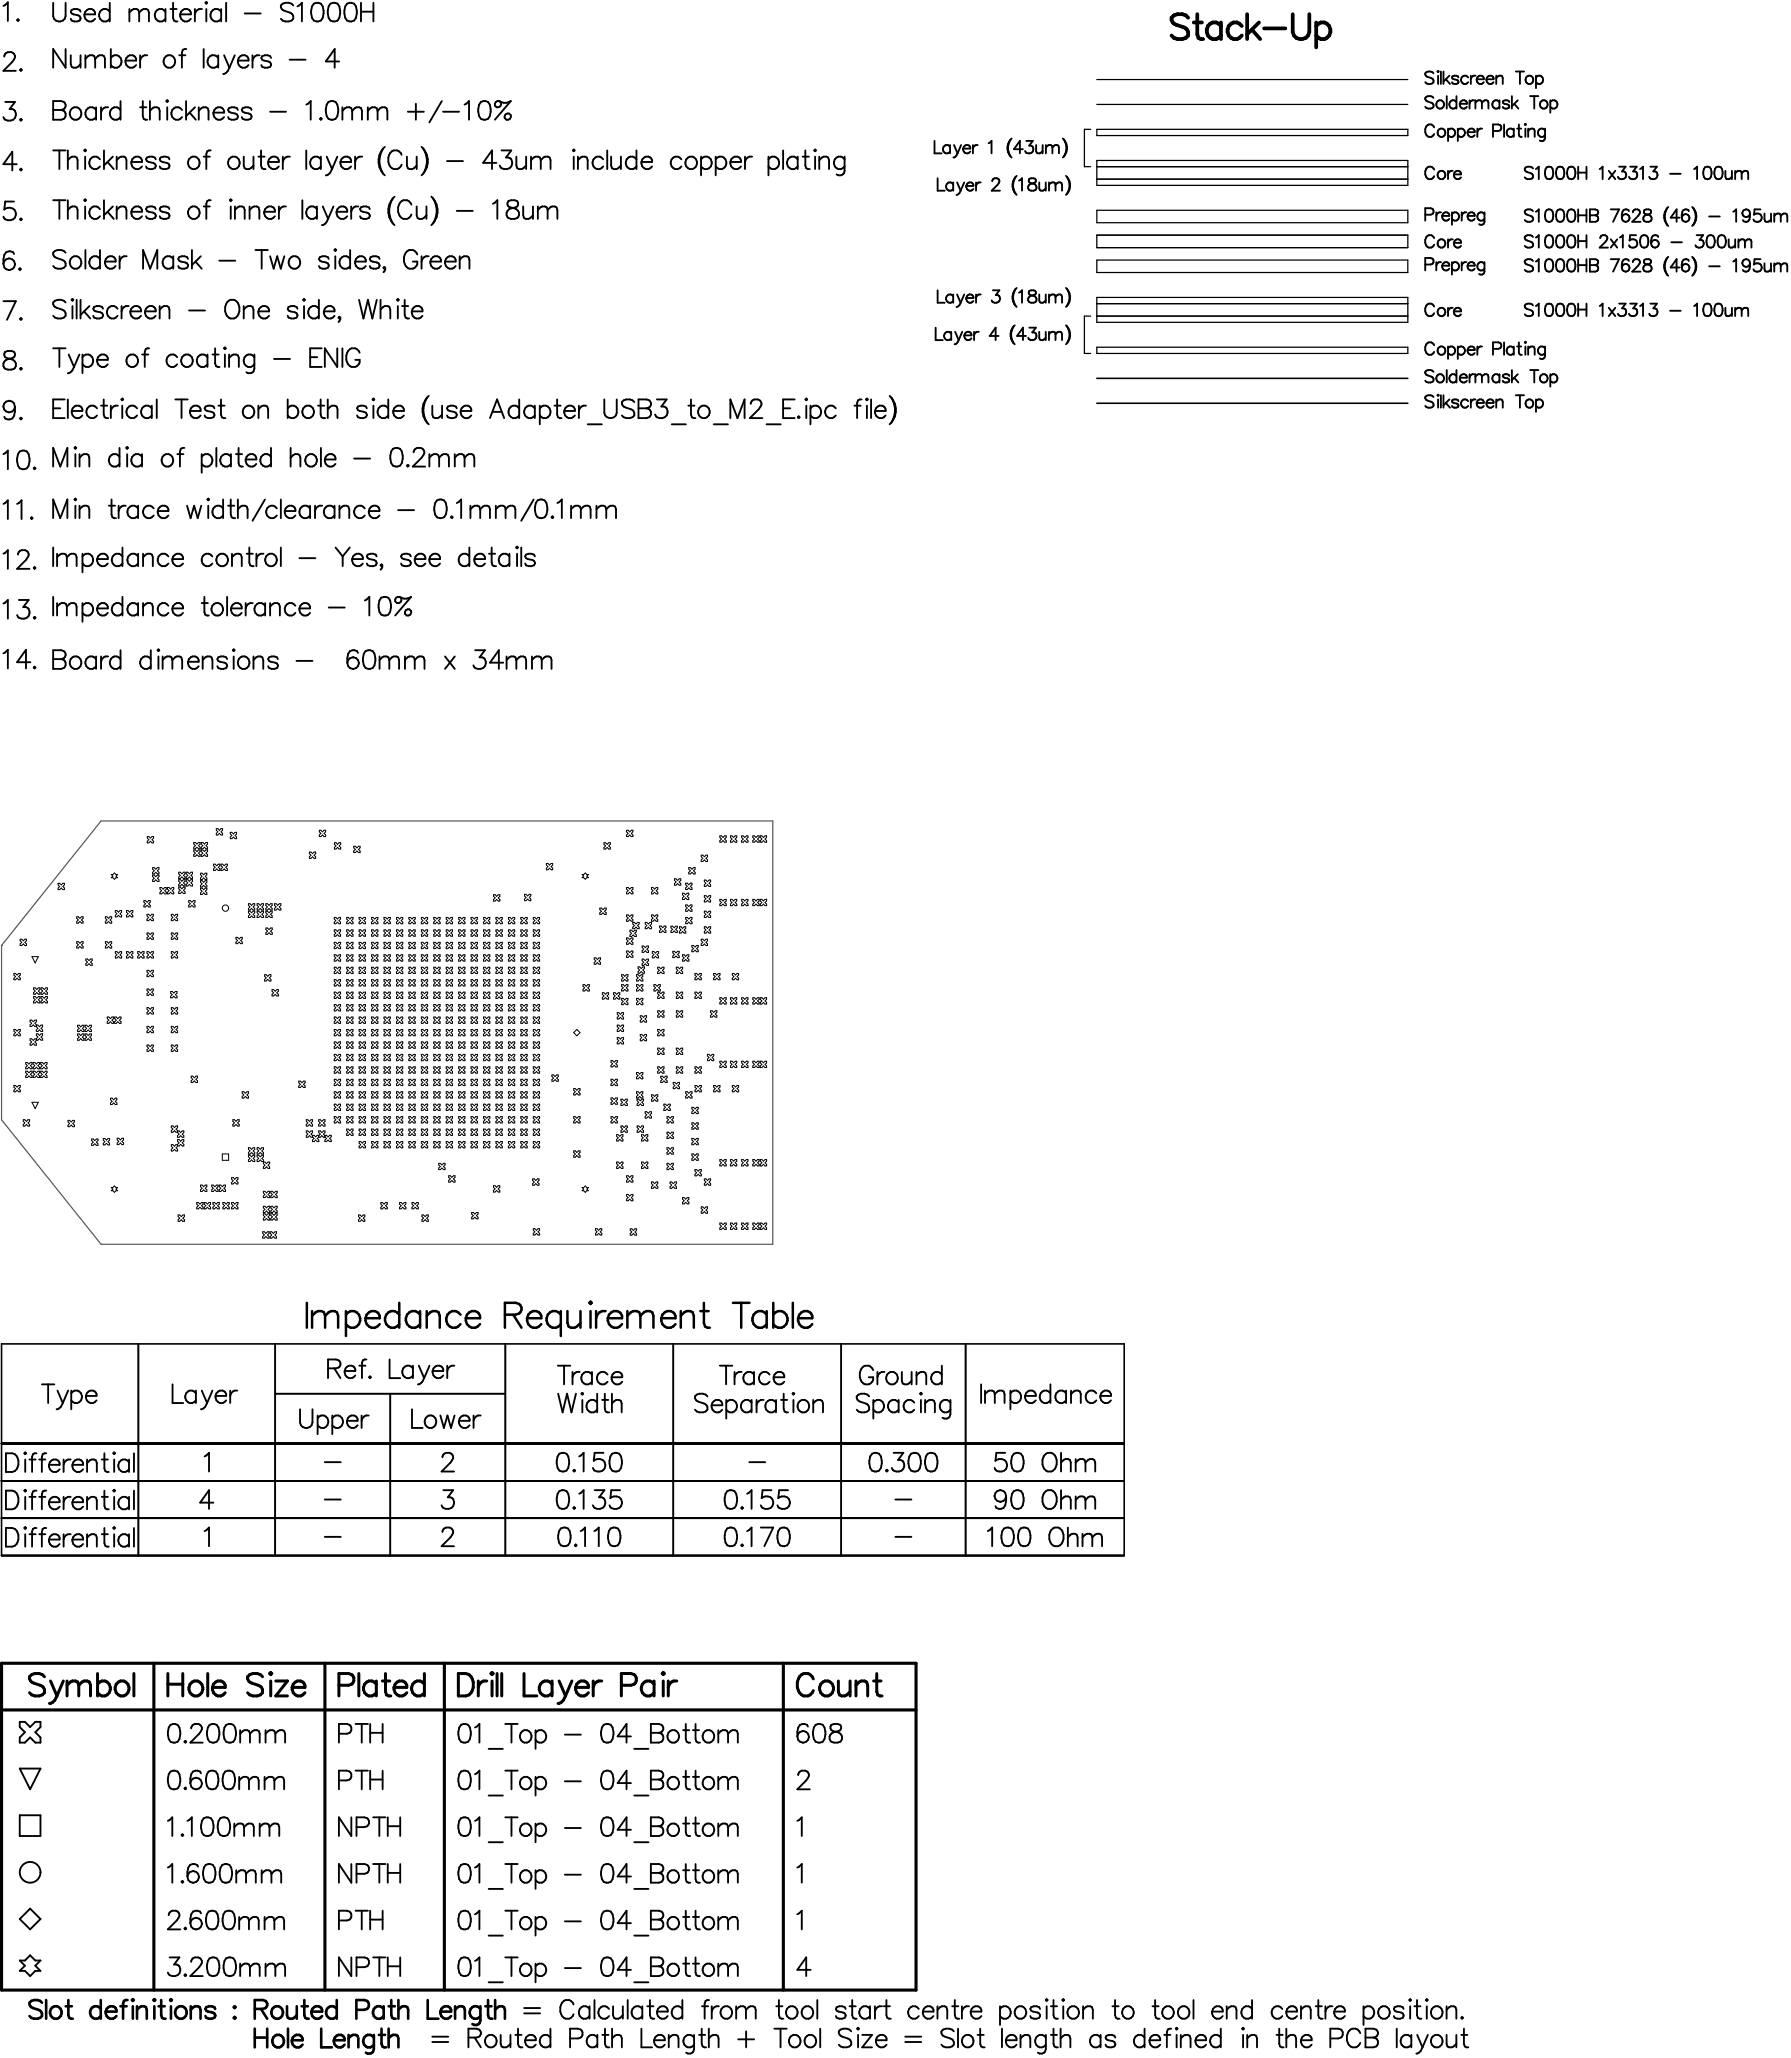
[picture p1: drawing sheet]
<svg xmlns="http://www.w3.org/2000/svg" width="479mm" height="551mm" viewBox="0 0 479 551" stroke-linecap="round" stroke-linejoin="round" font-family="sans-serif">
<g fill="none" stroke="#000" stroke-width=".5">
<path d="M.9 1.6l1.2-1v5M1.2 15.1a1.24 1.24 0 0 1 .9-1.1h1a1.22 1.22 0 0 1 .7 1.9l-.5 .7-2.4 2.3h3.3M4.8 5.1l.2 .3-.2 .2-.2-.2zM5.6 18.5l.2 .2-.2 .2-.2-.2zM14.2 .7v3.6a1.68 1.68 0 0 0 1.7 1.5 1.68 1.68 0 0 0 1.6-1.5v-3.6M17.5 13.1v5l-3.3-5v5M18.9 14.8v2.4l.3 .7 .4 .2h.8l1.1-.9M21.5 3.1a1.51 1.51 0 0 0-2.6 0l.3 .5 2.1 .7 .2 .7a1.51 1.51 0 0 1-2.6 0M21.5 14.8v3.3M22.6 3.8a1.57 1.57 0 0 0 .9 1.8 1.57 1.57 0 0 0 1.9-.6M22.8 14.8v3.3M22.8 15.7l1.2-.9h.7l.5 .2 .3 .7"/>
<path d="M23.3 2.7a1.32 1.32 0 0 1 1.5-.2 1.32 1.32 0 0 1 .6 1.3h-2.8l.2-.7zM25.5 15.7l1.2-.9h.7l.4 .2 .3 .7v2.4M25.5 15.7v2.4M29.4 .7v5M29.4 3.1a1.65 1.65 0 0 0-2.9 .5 1.65 1.65 0 0 0 1.9 2.1l1-.7M29.6 15.5a1.65 1.65 0 0 1 2.9 .4 1.65 1.65 0 0 1-1.9 2.2l-1-.7M29.6 13.1v5M33.6 16.2a1.57 1.57 0 0 0 .9 1.8 1.57 1.57 0 0 0 1.9-.6M34.3 15a1.32 1.32 0 0 1 1.5-.1 1.32 1.32 0 0 1 .6 1.3h-2.8l.2-.7zM34.6 3.4l1.2-1h.7l.5 .3 .2 .7M34.6 2.4v3.3M37.2 3.4l1.2-1h.7l.5 .3 .2 .7v2.3"/>
<path d="M37.2 3.4v2.3M37.5 14.8v3.3M39.4 14.8a1.61 1.61 0 0 0-1.9 1.4M44.3 3.1a1.65 1.65 0 0 0-2.9 .5 1.65 1.65 0 0 0 1.9 2.1l1-.7M44.3 2.4v3.3M45.6 2.4h1.7M46.3 .7v4.1l.2 .7 1 .2M47.9 14.8h1.7M48.2 3.8a1.57 1.57 0 0 0 .9 1.8 1.57 1.57 0 0 0 2-.6M48.9 2.7a1.32 1.32 0 0 1 1.5-.2 1.32 1.32 0 0 1 .7 1.3h-2.9l.2-.7zM49.8 13.1l-.9 .3-.2 .7v4M52.1 2.4v3.3"/>
<path d="M54 2.4a1.61 1.61 0 0 0-1.9 1.4M54.5 13.1v5M55.2 .5l.2 .2-.2 .3-.2-.3zM55.2 2.4v3.3M58.4 15.5a1.65 1.65 0 0 0-2.9 .4 1.65 1.65 0 0 0 1.9 2.2l1-.7M58.4 14.8v3.3M59.2 3.1a1.65 1.65 0 0 0-2.9 .5 1.65 1.65 0 0 0 1.9 2.1l1-.7M59.2 2.4v3.3M59.9 14.8l1.5 3.3M60.5 .7v5M61.4 18.1a1.91 1.91 0 0 1-1.7 1.7M62.8 14.8l-1.4 3.3"/>
<path d="M63.6 16.2a1.57 1.57 0 0 0 1 1.8 1.57 1.57 0 0 0 1.9-.6M64.3 15a1.32 1.32 0 0 1 1.5-.1 1.32 1.32 0 0 1 .7 1.3h-2.9l.3-.7zM65.5 3.6h4.2M67.5 14.8v3.3M69.4 14.8a1.61 1.61 0 0 0-1.9 1.4M72.5 15.5a1.51 1.51 0 0 0-2.6 0l.2 .5 .5 .2 1.7 .5 .2 .7a1.51 1.51 0 0 1-2.6 0M77.5 16h4.3M78.5 1.5a2.19 2.19 0 0 0-3.4 0 1.27 1.27 0 0 0 1 1.4l1.4 .5a1.22 1.22 0 0 1 .9 .9 1.22 1.22 0 0 1-.4 1.2 2.29 2.29 0 0 1-2.9-.5M79.6 1.7l1.2-1v5M83.9 1a1.62 1.62 0 0 1 2.4 .7 4.1 4.1 0 0 1-.5 3.8 1.62 1.62 0 0 1-2.3-.7 4.1 4.1 0 0 1 .4-3.8zM88.4 1a1.62 1.62 0 0 1 2.4 .7 4.1 4.1 0 0 1-.5 3.8 1.62 1.62 0 0 1-2.4-.7 4.1 4.1 0 0 1 .5-3.8zM90.7 16.5h-3.6l2.4-3.4v5"/>
<path d="M92.8 1a1.62 1.62 0 0 1 2.4 .7 4.1 4.1 0 0 1-.5 3.8 1.62 1.62 0 0 1-2.3-.7 4.1 4.1 0 0 1 .4-3.8zM96.6 .7v5M96.6 3.1h3.3M99.9 .7v5M383.5 19.6a1.25 1.25 0 0 0-1.3-.5 1.25 1.25 0 0 0-1 .8l.4 .5 1.2 .5a.81 .81 0 0 1 .6 .6 .81 .81 0 0 1-.3 .8 1.53 1.53 0 0 1-1.9-.3M384.7 19l.1 .1-.1 .2-.2-.2zM385.4 19.1v3.4M386.1 19.1v3.4M405.5 19.1h2.2M406.6 19.1v3.4M1.4 27.3h2.6l-1.4 1.9a1.6 1.6 0 0 1 1.7 1.8 1.6 1.6 0 0 1-2.2 1.3l-.7-.3-.5-.7M5.6 31.8l.2 .2-.2 .3-.2-.3z"/>
<path d="M14.2 27h2.2l.7 .3a1.16 1.16 0 0 1 0 1.9l-.7 .2a1.31 1.31 0 0 1 1.2 1.3 1.31 1.31 0 0 1-1.2 1.3h-2.2zM14.2 29.4h2.2M19.4 28.9a1.62 1.62 0 0 1 2.4 1.5 1.62 1.62 0 0 1-2.4 1.4 1.76 1.76 0 0 1 0-2.9zM25.7 28.7v3.3M25.7 29.4a1.65 1.65 0 0 0-2.9 .5 1.65 1.65 0 0 0 1.9 2.1l1-.7M27 28.7v3.3M28.9 28.7a1.61 1.61 0 0 0-1.9 1.4M32.2 27v5M32.2 29.4a1.65 1.65 0 0 0-2.8 .5 1.65 1.65 0 0 0 1.9 2.1l.9-.7M37.5 28.7h1.6M38.2 27v4.1l.2 .7 1 .2M40.1 29.7l1.2-1h.7l.5 .2 .2 .8v2.3"/>
<path d="M40.1 27v5M44.5 27l.2-.2 .3 .2-.3 .3zM44.7 28.7v3.3M48.7 29.4a1.65 1.65 0 0 0-2.9 .5 1.65 1.65 0 0 0 2 2.1l.9-.7M49.8 27v5M50.7 30.1l1.7 1.9M52.1 28.7l-2.3 2.4M53.2 28.7v3.3M53.2 29.7l1.2-1h.7l.4 .2 .3 .8v2.3M57.1 30.1a1.57 1.57 0 0 0 .9 1.8 1.57 1.57 0 0 0 1.9-.6M57.8 28.9a1.32 1.32 0 0 1 1.5-.1 1.32 1.32 0 0 1 .6 1.3h-2.8l.2-.7zM63.6 29.4a1.51 1.51 0 0 0-2.6 0l.2 .5 .5 .2 1.7 .5 .2 .7a1.51 1.51 0 0 1-2.6 0"/>
<path d="M67.3 29.4a1.51 1.51 0 0 0-2.6 0l.2 .5 .5 .2 1.6 .5 .3 .7a1.51 1.51 0 0 1-2.6 0M72.2 29.9h4.3M81.9 28l1.2-1v5M85.8 31.6l.3 .2-.3 .2-.2-.2zM87.9 27.3a1.62 1.62 0 0 1 2.3 .7 4.1 4.1 0 0 1-.4 3.8 1.62 1.62 0 0 1-2.4-.7 4.1 4.1 0 0 1 .5-3.8zM91.6 28.7v3.3M91.6 29.7l1.2-1h.7l.5 .2 .2 .8M94.2 29.7l1.2-1h.7l.5 .2 .2 .8v2.3M94.2 29.7v2.3M98.4 29.7l1.2-1h.7l.5 .2 .2 .8M98.4 28.7v3.3M101 29.7l1.2-1h.7l.5 .2 .2 .8v2.3"/>
<path d="M101 29.7v2.3M102.5 39.8a6.2 6.2 0 0 0 0 6.6M102.5 39.8a5.2 5.2 0 0 0 0 6.6M102.9 39.3l-.4 .5M109.1 29.9h4.3M111.2 27.8v4.2M112.8 39.3l.4 .5M113.2 39.8a5.2 5.2 0 0 1 0 6.6M113.2 39.8a6.2 6.2 0 0 1 0 6.6M118.2 27l-3.3 5.8M118.5 29.9h4.3M124.3 28l1.2-1v5"/>
<path d="M128.6 27.3a1.62 1.62 0 0 1 2.4 .7 4.1 4.1 0 0 1-.5 3.8 1.62 1.62 0 0 1-2.3-.7 4.1 4.1 0 0 1 .4-3.8zM133.6 27a2.64 2.64 0 0 0 3 0l-4.2 5M250 37.7v3.3h1.9M254.1 39.3a1.06 1.06 0 0 0-1.5-.2 1.06 1.06 0 0 0 0 1.6 1.06 1.06 0 0 0 1.5-.1M254.1 38.8v2.2M255.2 38.8l.9 2.2M257.1 38.8l-1 2.2M257.6 39.8a1.05 1.05 0 0 0 .7 1.2 1.05 1.05 0 0 0 1.2-.4M258.1 39a.88 .88 0 0 1 1-.1 .88 .88 0 0 1 .4 .9h-1.9zM260.3 38.8v2.2M261.5 38.8a1.07 1.07 0 0 0-1.2 1M264.4 38.3l.8-.6v3.3"/>
<path d="M270.3 37.4a3.5 3.5 0 0 0 0 4.4M270.3 37.4l-.3 .6a4.1 4.1 0 0 0 .3 3.8M270.6 37.1l-.3 .3M273.6 39.9h-2.4l1.6-2.2v3.3M274.5 37.7h1.8l-1 1.3a1.07 1.07 0 0 1 1.1 1.2 1.07 1.07 0 0 1-1.4 .8l-.5-.1-.3-.5M277.2 38.8l.1 2.1 .8 .1 .8-.6M278.9 38.8v2.2M279.8 39.4l.8-.6 .8 .2 .1 .4M279.8 38.8v2.2M281.5 39.4l.8-.6 .8 .2 .2 2M281.5 39.4v1.6M284.3 37.1l.3 .3"/>
<path d="M284.6 37.4a3.5 3.5 0 0 1 0 4.4M284.6 37.4l.3 .6a4.1 4.1 0 0 1-.3 3.8M383.5 26.2a1.25 1.25 0 0 0-1.3-.5 1.25 1.25 0 0 0-1 .8l.4 .5 1.2 .5a.81 .81 0 0 1 .6 .6 .81 .81 0 0 1-.3 .8 1.53 1.53 0 0 1-1.9-.3M383.6 34.1a1.22 1.22 0 0 0-1.4-.8 1.22 1.22 0 0 0-1 1.3 1.46 1.46 0 0 0 .4 1.6 1.46 1.46 0 0 0 1.5 .3l.5-.7M384.7 20.3v2.2M386.7 21.2l1.2 1.3M387 25.7v3.4M387.3 34.4v3.3M387.3 34.9a1.06 1.06 0 0 1 1.6-.2 1.06 1.06 0 0 1 0 1.6 1.06 1.06 0 0 1-1.6-.1M387.7 20.3l-1.6 1.5M389.6 27.3a1.06 1.06 0 0 0-1.6-.1 1.06 1.06 0 0 0 0 1.5 1.06 1.06 0 0 0 1.6-.1M389.6 25.7v3.4"/>
<path d="M389.9 34.9a1.06 1.06 0 0 1 1.6-.2 1.06 1.06 0 0 1 0 1.6 1.06 1.06 0 0 1-1.6-.1M389.9 34.4v3.3M390.1 20.7a1.01 1.01 0 0 0-1.7 0l.1 .3 1.5 .5 .1 .5a1 1 0 0 1-1.7 0M390.5 27.8a1.05 1.05 0 0 0 .6 1.2 1.05 1.05 0 0 0 1.3-.4M390.9 27a.88 .88 0 0 1 1-.1 .88 .88 0 0 1 .5 .9h-1.9zM392.6 35.4a1.05 1.05 0 0 0 .6 1.1 1.05 1.05 0 0 0 1.3-.3M392.7 20.7a1.06 1.06 0 0 0-1.5-.1 1.06 1.06 0 0 0 0 1.5 1.06 1.06 0 0 0 1.5-.1M393 34.6a.88 .88 0 0 1 1-.1 .88 .88 0 0 1 .5 .9h-1.9zM393.1 26.8v2.3M393.4 20.3v2.2M394.4 26.8a1.07 1.07 0 0 0-1.3 1M394.7 26.8v2.3"/>
<path d="M394.7 27.5l.7-.7 .8 .2 .2 .5M394.7 20.3a1.07 1.07 0 0 0-1.3 .9M395 21.2a1.05 1.05 0 0 0 .6 1.2 1.05 1.05 0 0 0 1.3-.4M395.2 34.4v2.2M395.5 20.4a.88 .88 0 0 1 1-.1 .88 .88 0 0 1 .4 .9h-1.9zM396.4 27.5v1.6M396.4 27.5l.8-.7 .8 .2 .1 2.1M396.4 34.4a1.07 1.07 0 0 0-1.2 1M397.6 21.2a1.05 1.05 0 0 0 .6 1.2 1.05 1.05 0 0 0 1.3-.4M398.1 20.4a.88 .88 0 0 1 1-.1 .88 .88 0 0 1 .4 .9h-1.9zM399.4 35h1.4a.87 .87 0 0 0 .8-.8 .87 .87 0 0 0-.8-.9h-1.4v3.3M400.2 20.3v2.2"/>
<path d="M400.2 20.9l.8-.6 .8 .1 .2 2.1M401.1 27.3a1.06 1.06 0 0 0-1.6-.1 1.06 1.06 0 0 0 0 1.5 1.06 1.06 0 0 0 1.6-.1M401.1 26.8v2.3M402.3 33.3v3.3M403.7 27.3a1.01 1.01 0 0 0-1.7 0l.1 .3 1.5 .5 .1 .5a1.01 1.01 0 0 1-1.7 0M404.4 25.7v3.4M404.9 34.4v2.2M404.9 34.9a1.06 1.06 0 0 0-1.5-.2 1.06 1.06 0 0 0 0 1.6 1.06 1.06 0 0 0 1.5-.1M405 27.8l1.2 1.3M405.8 34.4h1.1M406 26.8l-1.6 1.6M406.3 33.3v2.7l.1 .5 .7 .1"/>
<path d="M408 34.4v2.2M408 33.1l.2 .2-.2 .2-.1-.2zM408.8 34.4v2.2M408.8 35l.8-.6 .8 .2 .1 2M409.3 25.7h2.2M410.4 25.7v3.4M410.9 20.7a1.06 1.06 0 0 1 1.5-.1 1.06 1.06 0 0 1 0 1.5 1.06 1.06 0 0 1-1.5-.1M410.9 20.3v3.3M413.3 34.4v2.5a.87 .87 0 0 1-.5 .8 .87 .87 0 0 1-.9-.1M413.3 34.9a1.06 1.06 0 0 0-1.6-.2 1.06 1.06 0 0 0 0 1.6 1.06 1.06 0 0 0 1.6-.1M414.7 27.3a1.06 1.06 0 0 1 1.6-.1 1.06 1.06 0 0 1 0 1.5 1.06 1.06 0 0 1-1.6-.1M414.7 26.8v3.4"/>
<path d="M3.8 53.9h-2.4l-.2 2.2a1.76 1.76 0 0 1 2.6-.1 1.76 1.76 0 0 1-.3 2.7 1.76 1.76 0 0 1-2.6-.7M4.5 43.9h-3.6l2.4-3.3v5M5.6 58.5l.2 .2-.2 .2-.2-.2zM5.6 45.1l.2 .3-.2 .2-.2-.2zM14.2 53.6h3.3M14.2 40.3h3.3M15.9 40.3v4.9M15.9 53.6v5M18.1 56.2l1.2-1h.7l.5 .3 .3 .7v2.4M18.1 40.3v4.9M18.1 53.6v5M18.1 42.9l1.2-1h.7l.5 .3 .3 .7v2.3"/>
<path d="M22.8 53.3l.2 .3-.2 .2-.3-.2zM22.8 41.9v3.3M22.8 55.2v3.4M22.8 40l.2 .3-.2 .2-.3-.2zM26.7 42.6a1.65 1.65 0 0 0-2.8 .5 1.65 1.65 0 0 0 1.9 2.1l.9-.7M26.7 56a1.65 1.65 0 0 0-2.8 .4 1.65 1.65 0 0 0 1.9 2.2l.9-.7M27.8 40.3v4.9M27.8 53.6v5M28.8 56.7l1.6 1.9M28.8 43.3l1.6 1.9M30.2 55.2l-2.4 2.4M30.2 41.9l-2.4 2.4"/>
<path d="M31.2 42.9l1.2-1h.7l.5 .3 .2 .7v2.3M31.2 56.2l1.2-1h.7l.5 .3 .2 .7v2.4M31.2 41.9v3.3M31.2 55.2v3.4M35.1 43.3a1.57 1.57 0 0 0 1 1.8 1.57 1.57 0 0 0 1.9-.6M35.1 56.7a1.57 1.57 0 0 0 1 1.7 1.57 1.57 0 0 0 1.9-.5M35.8 42.2a1.32 1.32 0 0 1 1.5-.2 1.32 1.32 0 0 1 .7 1.3h-2.9l.3-.7zM35.8 55.5a1.32 1.32 0 0 1 1.5-.2 1.32 1.32 0 0 1 .7 1.4h-2.9l.3-.7zM41.7 56a1.51 1.51 0 0 0-2.6 0l.2 .4 2.1 .7 .3 .8a1.51 1.51 0 0 1-2.6 0M41.7 42.6a1.51 1.51 0 0 0-2.6 0l.2 .5 2.1 .7 .3 .7a1.51 1.51 0 0 1-2.6 0M45.3 56a1.51 1.51 0 0 0-2.6 0l.3 .4 2.1 .7 .2 .8a1.51 1.51 0 0 1-2.6 0M45.3 42.6a1.51 1.51 0 0 0-2.6 0l.3 .5 2.1 .7 .2 .7a1.51 1.51 0 0 1-2.6 0"/>
<path d="M51 42.2a1.62 1.62 0 0 1 2.4 1.4 1.62 1.62 0 0 1-2.4 1.4 1.76 1.76 0 0 1 0-2.8zM51 55.5a1.62 1.62 0 0 1 2.4 1.4 1.62 1.62 0 0 1-2.4 1.4 1.76 1.76 0 0 1 0-2.8zM54.5 55.2h1.6M54.5 41.9h1.6M56.4 40.3l-1 .2-.2 .7v4M56.4 53.6l-1 .2-.2 .7v4.1M61.7 42.2a1.62 1.62 0 0 1 2.4 1.4 1.62 1.62 0 0 1-2.4 1.4 1.76 1.76 0 0 1 0-2.8zM61.7 55.2v3.4M61.7 53.3l.3 .3-.3 .2-.2-.2zM62.8 55.2v3.4M62.8 56.2l1.2-1h.7l.5 .3 .3 .7v2.4M65.2 41.9v2.4l.2 .7 .5 .2h.7l1.2-.9"/>
<path d="M66.8 55.2v3.4M66.8 56.2l1.1-1h.8l.4 .3 .3 .7v2.4M67.8 41.9v3.3M69.1 41.9h1.7M69.8 40.3v4l.3 .7 .9 .2M70.7 56.7a1.57 1.57 0 0 0 .9 1.7 1.57 1.57 0 0 0 1.9-.5M71.4 55.5a1.32 1.32 0 0 1 1.5-.2 1.32 1.32 0 0 1 .6 1.4h-2.8l.2-.7zM71.7 43.3a1.57 1.57 0 0 0 1 1.8 1.57 1.57 0 0 0 1.9-.6M72.4 42.2a1.32 1.32 0 0 1 1.5-.2 1.32 1.32 0 0 1 .7 1.3h-2.9l.3-.7zM74.6 55.2v3.4M75.6 41.9v3.3M76.5 55.2a1.61 1.61 0 0 0-1.9 1.5"/>
<path d="M77.5 41.9a1.61 1.61 0 0 0-1.9 1.4M80.9 53.6v5M81.9 40.3v4.9M84.8 56a1.65 1.65 0 0 0-2.9 .4 1.65 1.65 0 0 0 1.9 2.2l1-.7M84.8 55.2v3.4M85.8 42.6a1.65 1.65 0 0 0-2.8 .5 1.65 1.65 0 0 0 1.9 2.1l.9-.7M85.8 41.9v3.3M86.3 55.2l1.5 3.4M87.4 41.9l1.4 3.3M87.8 58.6a1.92 1.92 0 0 1-1.7 1.6M88.8 45.2a1.92 1.92 0 0 1-1.7 1.7M89.2 55.2l-1.4 3.4"/>
<path d="M90 56.7a1.57 1.57 0 0 0 1 1.7 1.57 1.57 0 0 0 1.9-.5M90.2 41.9l-1.4 3.3M90.7 55.5a1.32 1.32 0 0 1 1.5-.2 1.32 1.32 0 0 1 .7 1.4h-2.9l.3-.7zM91.1 43.3a1.57 1.57 0 0 0 .9 1.8 1.57 1.57 0 0 0 1.9-.6M91.8 42.2a1.32 1.32 0 0 1 1.5-.2 1.32 1.32 0 0 1 .6 1.3h-2.8l.2-.7zM93.9 55.2v3.4M95 41.9v3.3M95.8 55.2a1.61 1.61 0 0 0-1.9 1.5M96.9 41.9a1.61 1.61 0 0 0-1.9 1.4M98.9 56a1.51 1.51 0 0 0-2.6 0l.2 .4 2.2 .7 .2 .8a1.51 1.51 0 0 1-2.6 0M102.5 46.4l.4 .5M105.1 53.1a6.2 6.2 0 0 0 0 6.7"/>
<path d="M105.1 53.1a5.2 5.2 0 0 0 0 6.7M105.1 59.8l.4 .4M105.5 52.6l-.4 .5M107.4 41.4a1.83 1.83 0 0 0-2.1-1.2 1.83 1.83 0 0 0-1.4 2 2.3 2.3 0 0 0 2.4 3l.9-.7 .2-.4M108.8 41.9v2.4l.3 .7 .5 .2h.7l1.2-.9M110.1 54.8a1.83 1.83 0 0 0-2.1-1.2 1.83 1.83 0 0 0-1.5 1.9 2.3 2.3 0 0 0 2.4 3.1l.9-.7 .3-.5M111.5 55.2v2.4l.2 .7 .5 .3h.7l1.2-1M111.5 41.9v3.3M113.2 46.4l-.4 .5M114.1 55.2v3.4M115.4 52.6l.5 .5M115.9 53.1a5.2 5.2 0 0 1 0 6.7"/>
<path d="M115.9 59.8l-.5 .4M115.9 53.1a6.2 6.2 0 0 1 0 6.7M119.6 43.1h4.2M122.2 56.4h4.3M131.8 54.5l1.2-.9v5M132.8 43.6h-3.6l2.4-3.3v4.9M134.2 40.3h2.6l-1.5 1.9a1.6 1.6 0 0 1 1.7 1.8 1.6 1.6 0 0 1-2.1 1.2l-.7-.2-.5-.7M136 53.8a1.01 1.01 0 0 0 .5 1.7 2.29 2.29 0 0 1 2.3 1.4 1.3 1.3 0 0 1-1.2 1.7h-.9a1.43 1.43 0 0 1-1.3-1.6 1.43 1.43 0 0 1 1.5-1.3l1-.2a1.01 1.01 0 0 0 .5-1.7l-.8-.2h-.9zM138.1 41.9v2.4l.3 .7 .4 .2h.7l1.2-.9M139.9 55.2v2.4l.3 .7 .5 .3h.7l1.2-1M140.7 41.9v3.3M142 42.9l1.2-1h.7l.5 .3 .3 .7"/>
<path d="M142 41.9v3.3M142.6 55.2v3.4M143.9 56.2l1.2-1h.7l.4 .3 .3 .7M143.9 55.2v3.4M144.7 42.9l1.1-1h.8l.4 .3 .3 .7v2.3M144.7 42.9v2.3M146.5 56.2l1.2-1h.7l.5 .3 .2 .7v2.4M146.5 56.2v2.4M153.5 40l.2 .3-.2 .2-.3-.2zM153.5 41.9v3.3M154.6 42.9l1.2-1h.7l.5 .3 .2 .7v2.3M154.6 41.9v3.3"/>
<path d="M161.4 42.6a1.65 1.65 0 0 0-2.9 .5 1.65 1.65 0 0 0 1.9 2.1l1-.7M162.4 40.3v4.9M163.5 41.9v2.4l.2 .7 .5 .2h.7l1.2-.9M166.1 41.9v3.3M170.2 42.6a1.65 1.65 0 0 0-2.8 .5 1.65 1.65 0 0 0 1.9 2.1l.9-.7M170.2 40.3v4.9M171.6 43.3a1.57 1.57 0 0 0 .9 1.8 1.57 1.57 0 0 0 1.9-.6M172.3 42.2a1.32 1.32 0 0 1 1.5-.2 1.32 1.32 0 0 1 .6 1.3h-2.8l.2-.7zM182.3 42.6a1.65 1.65 0 0 0-2.9 .5 1.65 1.65 0 0 0 1.9 2.1l1-.7M187.5 42.6a1.65 1.65 0 0 1 2.9 .5 1.65 1.65 0 0 1-1.9 2.1l-1-.7M187.5 41.9v5M191.4 42.6a1.65 1.65 0 0 1 2.9 .5 1.65 1.65 0 0 1-1.9 2.1l-1-.7"/>
<path d="M191.4 41.9v5M195.4 43.3a1.57 1.57 0 0 0 .9 1.8 1.57 1.57 0 0 0 1.9-.6M196.1 42.2a1.32 1.32 0 0 1 1.4-.2 1.32 1.32 0 0 1 .7 1.3h-2.8l.2-.7zM199.3 41.9v3.3M201.2 41.9a1.61 1.61 0 0 0-1.9 1.4M205.6 42.6a1.65 1.65 0 0 1 2.8 .5 1.65 1.65 0 0 1-1.9 2.1l-.9-.7M205.6 41.9v5M209.5 40.3v4.9M213.4 42.6a1.65 1.65 0 0 0-2.9 .5 1.65 1.65 0 0 0 1.9 2.1l1-.7M213.4 41.9v3.3M214.7 41.9h1.7M215.4 40.3v4l.3 .7 .9 .2"/>
<path d="M218 40l.3 .3-.3 .2-.2-.2zM218 41.9v3.3M219.1 42.9l1.2-1h.7l.5 .3 .3 .7v2.3M219.1 41.9v3.3M225.9 42.6a1.65 1.65 0 0 0-2.8 .5 1.65 1.65 0 0 0 1.9 2.1l.9-.7M225.9 41.9v3.8a1.31 1.31 0 0 1-.8 1.2 1.31 1.31 0 0 1-1.3-.2M250.8 47.7v3.3h1.9M255 49.3a1.06 1.06 0 0 0-1.6-.2 1.06 1.06 0 0 0 0 1.6 1.06 1.06 0 0 0 1.6-.1M255 48.8v2.2M256 48.8l1 2.2M256.1 41a1.27 1.27 0 0 1-1.1 1.1M257 51a1.28 1.28 0 0 1-1.1 1.1"/>
<path d="M257.9 48.8l-.9 2.2M258.5 49.8a1.05 1.05 0 0 0 .6 1.1 1.05 1.05 0 0 0 1.3-.3M258.9 49a.88 .88 0 0 1 1-.1 .88 .88 0 0 1 .5 .9h-1.9zM261.1 48.8v2.2M262.3 48.8a1.07 1.07 0 0 0-1.2 1M265.4 48.5l.3-.6 1-.2a.81 .81 0 0 1 .5 1.3l-1.9 2h2.2M270.3 41.8l.3 .3M271.6 47.4a3.5 3.5 0 0 0 0 4.4M271.6 51.8l.3 .3M271.6 47.4l-.3 .6a4.1 4.1 0 0 0 .3 3.8M271.9 47.1l-.3 .3M272.6 48.3l.8-.6v3.3"/>
<path d="M275.3 47.9a.67 .67 0 0 0 .4 1.1 1.37 1.37 0 0 1 1.5 1.4 1.16 1.16 0 0 1-1.3 .7 1.16 1.16 0 0 1-.9-1.2 1.53 1.53 0 0 1 1.6-.9 .67 .67 0 0 0 .3-1.1l-.5-.2zM278 48.8l.1 2.1 .8 .1 .8-.6M279.7 48.8v2.2M280.6 49.4l.8-.6 .8 .2 .1 .4M280.6 48.8v2.2M282.3 49.4l.8-.6 .8 .2 .2 2M282.3 49.4v1.6M284.6 41.8l-.3 .3M285.1 47.1l.3 .3M285.4 47.4a3.5 3.5 0 0 1 0 4.4M285.4 51.8l-.3 .3M285.4 47.4l.4 .6a4.1 4.1 0 0 1-.4 3.8"/>
<path d="M381.2 57.5h1.5a.87 .87 0 0 0 .8-.9 .87 .87 0 0 0-.8-.9h-1.5v3.3M383.6 45.4a1.22 1.22 0 0 0-1.4-.8 1.22 1.22 0 0 0-1 1.3 1.46 1.46 0 0 0 .4 1.6 1.46 1.46 0 0 0 1.5 .3l.5-.7M384.2 56.8v2.2M385.5 56.8a1.07 1.07 0 0 0-1.3 1M385.8 57.8a1.05 1.05 0 0 0 .6 1.2 1.05 1.05 0 0 0 1.3-.4M386.2 57a.88 .88 0 0 1 1-.1 .88 .88 0 0 1 .5 .9h-1.9zM387.3 45.7v2.2M388.4 56.8v3.4M388.4 57.3a1.06 1.06 0 0 1 1.5-.2 1.06 1.06 0 0 1 0 1.6 1.06 1.06 0 0 1-1.5-.1M388.6 45.7a1.07 1.07 0 0 0-1.3 1M388.9 46.7a1.05 1.05 0 0 0 .6 1.2 1.05 1.05 0 0 0 1.3-.4M389.4 45.9a.88 .88 0 0 1 1-.1 .88 .88 0 0 1 .4 .9h-1.9z"/>
<path d="M391 56.8v2.2M392.3 56.8a1.07 1.07 0 0 0-1.3 1M392.6 57.8a1.05 1.05 0 0 0 .6 1.2 1.05 1.05 0 0 0 1.3-.4M393 57a.88 .88 0 0 1 1-.1 .88 .88 0 0 1 .5 .9h-1.9zM397.1 57.3a1.06 1.06 0 0 0-1.6-.2 1.06 1.06 0 0 0 0 1.6 1.06 1.06 0 0 0 1.6-.1M397.1 56.8v2.6a.87 .87 0 0 1-.5 .7 .87 .87 0 0 1-.9-.1M410.1 45.1a1.25 1.25 0 0 0-1.2-.5 1.25 1.25 0 0 0-1 .8l.3 .5 1.2 .4a.81 .81 0 0 1 .6 .7 .81 .81 0 0 1-.2 .8 1.52 1.52 0 0 1-1.9-.3M410.1 56.5a1.25 1.25 0 0 0-1.2-.5 1.25 1.25 0 0 0-1 .8l.3 .5 1.2 .5a.81 .81 0 0 1 .6 .6 .81 .81 0 0 1-.2 .8 1.53 1.53 0 0 1-1.9-.3M410.8 45.2l.8-.6v3.3M410.8 56.7l.8-.7v3.4M413.7 44.8a1.08 1.08 0 0 1 1.6 .4 2.75 2.75 0 0 1-.3 2.6 1.08 1.08 0 0 1-1.6-.5 2.75 2.75 0 0 1 .3-2.5zM413.7 56.2a1.08 1.08 0 0 1 1.6 .5 2.76 2.76 0 0 1-.3 2.5 1.08 1.08 0 0 1-1.6-.5 2.76 2.76 0 0 1 .3-2.5z"/>
<path d="M416.7 44.8a1.08 1.08 0 0 1 1.6 .4 2.75 2.75 0 0 1-.3 2.6 1.08 1.08 0 0 1-1.6-.5 2.76 2.76 0 0 1 .3-2.5zM416.7 56.2a1.08 1.08 0 0 1 1.6 .5 2.76 2.76 0 0 1-.3 2.5 1.08 1.08 0 0 1-1.6-.5 2.76 2.76 0 0 1 .3-2.5zM419.7 44.8a1.08 1.08 0 0 1 1.5 .4 2.75 2.75 0 0 1-.3 2.6 1.08 1.08 0 0 1-1.6-.5 2.76 2.76 0 0 1 .4-2.5zM419.7 56.2a1.08 1.08 0 0 1 1.5 .5 2.76 2.76 0 0 1-.3 2.5 1.08 1.08 0 0 1-1.6-.5 2.75 2.75 0 0 1 .4-2.5zM422.1 44.6v3.3M422.1 46.2h2.3M422.1 56v3.4M422.1 57.6h2.3M424.4 44.6v3.3M424.4 56v3.4M425.3 56l1.9 .2a.77 .77 0 0 1 0 1.3l-.5 .1a.87 .87 0 0 1 .8 .9 .87 .87 0 0 1-.8 .9h-1.4zM425.3 57.6h1.4"/>
<path d="M427.9 45.2l.8-.6v3.3M430.3 45.7l1.8 2.2M430.9 56h2.2l-1.6 3.4M432.1 45.7l-1.8 2.2M433.1 44.6h1.7l-.9 1.3a1.07 1.07 0 0 1 1.1 1.2 1.07 1.07 0 0 1-1.4 .8l-.5-.1-.3-.5M435.7 56.5a.98 .98 0 0 0-1.4-.3l-.3 .5-.2 1.5M436.1 44.6h1.7l-1 1.3a1.07 1.07 0 0 1 1.2 1.2 1.07 1.07 0 0 1-1.5 .8l-.4-.1-.4-.5M436.8 56.8l.3-.6 .9-.2a.81 .81 0 0 1 .5 1.3l-1.9 2.1h2.2M438.7 45.2l.8-.6v3.3M439.9 56.2a.67 .67 0 0 0 .3 1.1 1.37 1.37 0 0 1 1.6 1.4 1.16 1.16 0 0 1-1.3 .7 1.16 1.16 0 0 1-.9-1.2 1.53 1.53 0 0 1 1.6-.9 .67 .67 0 0 0 .3-1.1l-.5-.2zM441.5 44.6h1.7l-1 1.3a1.07 1.07 0 0 1 1.2 1.2 1.07 1.07 0 0 1-1.5 .8l-.4-.1-.4-.5M445.9 55.7a3.5 3.5 0 0 0 0 4.5"/>
<path d="M445.9 55.7l-.3 .6a4.1 4.1 0 0 0 .3 3.9M446.3 55.4l-.4 .3M446.7 46.5h2.9M449.3 58.2h-2.4l1.6-2.2v3.4M451.8 56.5a.98 .98 0 0 0-1.5-.3l-.3 .5-.1 1.5M452.6 55.4l.4 .3M453 55.7a3.5 3.5 0 0 1 0 4.5M453 55.7l.3 .6a4.1 4.1 0 0 1-.3 3.9M453.2 45.2l.8-.6v3.3M456.1 44.8a1.08 1.08 0 0 1 1.6 .4 2.76 2.76 0 0 1-.4 2.6 1.08 1.08 0 0 1-1.5-.5 2.75 2.75 0 0 1 .3-2.5zM457.2 57.9h2.8M459 44.8a1.08 1.08 0 0 1 1.6 .4 2.76 2.76 0 0 1-.3 2.6 1.08 1.08 0 0 1-1.6-.5 2.75 2.75 0 0 1 .3-2.5z"/>
<path d="M461.5 45.7l.2 2.1 .8 .1 .8-.6M463.3 45.7v2.2M463.6 56.7l.8-.7v3.4M464.1 46.3l.8-.6 .8 .2 .2 .4M464.1 45.7v2.2M465.9 46.3l.8-.6 .8 .2 .1 2M465.9 46.3v1.6M468.1 57.1a1.69 1.69 0 0 1-.9 2.3l-.8-.2-.2-.3M470.9 56h-1.6l-.1 1.5a1.18 1.18 0 0 1 1.8-.1 1.18 1.18 0 0 1-.3 1.8 1.18 1.18 0 0 1-1.7-.5M472 57.1l.1 2.1 .8 .2 .8-.7M473.7 57.1v2.3M474.6 57.1v2.3"/>
<path d="M474.6 57.8l.8-.7 .8 .2 .1 .5M476.3 57.8l.8-.7 .8 .2 .2 2.1M476.3 57.8v1.6M3.8 68a1.47 1.47 0 0 0-2.2-.5l-.4 .7-.3 2.4M5.3 71.8l.3 .2-.3 .3-.2-.3zM17.5 67.6a2.19 2.19 0 0 0-3.3 0 1.28 1.28 0 0 0 1 1.4l1.4 .5a1.22 1.22 0 0 1 .9 .9 1.22 1.22 0 0 1-.4 1.3 2.29 2.29 0 0 1-2.9-.5M19.4 68.8a1.62 1.62 0 0 1 2.4 1.4 1.62 1.62 0 0 1-2.4 1.5 1.76 1.76 0 0 1 0-2.9zM19.4 80l.2 .2-.2 .3-.3-.3zM22.8 66.9v5M26.7 69.3a1.65 1.65 0 0 0-2.8 .4 1.65 1.65 0 0 0 1.9 2.2l.9-.7M26.7 66.9v5M28.1 70a1.57 1.57 0 0 0 .9 1.8 1.57 1.57 0 0 0 1.9-.6"/>
<path d="M28.8 68.8a1.32 1.32 0 0 1 1.5-.1 1.32 1.32 0 0 1 .6 1.3h-2.8l.2-.7zM32 68.6v3.3M33.9 68.6a1.61 1.61 0 0 0-1.9 1.4M38.3 71.9v-5l1.9 5 1.9-5v5M46.3 69.3a1.65 1.65 0 0 0-2.8 .4 1.65 1.65 0 0 0 1.9 2.2l.9-.7M46.3 68.6v3.3M50.3 69.3a1.51 1.51 0 0 0-2.6 0l.2 .5 2.2 .7 .2 .7a1.51 1.51 0 0 1-2.6 0M51.3 66.9v5M52.3 70l1.7 1.9M53.7 68.6l-2.4 2.3M58.7 69.8h4.2M68.3 66.9h3.4"/>
<path d="M70 66.9v5M72.2 68.6l1 3.3 1-3.3 .9 3.3 1-3.3M81.3 80l.3 .2-.3 .3-.2-.3zM87.9 69.3a1.51 1.51 0 0 0-2.6 0l.3 .5 2.1 .7 .2 .7a1.51 1.51 0 0 1-2.6 0M89.7 66.7l.2 .2-.2 .2-.2-.2zM89.7 68.6v3.3M93.7 69.3a1.65 1.65 0 0 0-2.9 .4 1.65 1.65 0 0 0 1.9 2.2l1-.7M93.7 66.9v5M95 70a1.57 1.57 0 0 0 .9 1.8 1.57 1.57 0 0 0 1.9-.6M95.7 68.8a1.32 1.32 0 0 1 1.5-.1 1.32 1.32 0 0 1 .6 1.3h-2.8l.2-.7zM101.5 69.3a1.51 1.51 0 0 0-2.6 0l.2 .5 2.2 .7 .2 .7a1.51 1.51 0 0 1-2.6 0M102.8 71.4l.2 .3-.2 .2-.2-.2z"/>
<path d="M103 71.7v.4l-.4 .8M106.4 80l.3 .2-.3 .3-.2-.3zM111.6 68.1a1.83 1.83 0 0 0-2.1-1.2 1.83 1.83 0 0 0-1.4 1.9 2.3 2.3 0 0 0 2.3 3.1 1.69 1.69 0 0 0 1.2-1.9h-1.2M112.8 68.6v3.3M114.7 68.6a1.61 1.61 0 0 0-1.9 1.4M115.1 70a1.57 1.57 0 0 0 .9 1.8 1.57 1.57 0 0 0 2-.6M115.8 68.8a1.32 1.32 0 0 1 1.5-.1 1.32 1.32 0 0 1 .7 1.3h-2.9l.3-.7zM119 70a1.57 1.57 0 0 0 1 1.8 1.57 1.57 0 0 0 1.9-.6M119.8 68.8a1.32 1.32 0 0 1 1.4-.1 1.32 1.32 0 0 1 .7 1.3h-2.9l.3-.7zM123 69.5l1.1-.9h.8l.4 .2 .3 .7v2.4M123 68.6v3.3M250.8 77.7v3.3h1.9"/>
<path d="M255 78.8v2.2M255 79.3a1.06 1.06 0 0 0-1.6-.2 1.06 1.06 0 0 0 0 1.6 1.06 1.06 0 0 0 1.6-.2M256 78.8l1 2.2M257.9 78.8l-.9 2.2M258.5 79.7a1.05 1.05 0 0 0 .6 1.2 1.05 1.05 0 0 0 1.3-.4M258.9 79a.88 .88 0 0 1 1-.1 .88 .88 0 0 1 .5 .8h-1.9zM261.1 78.8v2.2M262.3 78.8a1.07 1.07 0 0 0-1.2 .9M265.6 77.7h1.7l-.9 1.3a1.07 1.07 0 0 1 1.1 1.2 1.07 1.07 0 0 1-1.4 .8l-.5-.1-.3-.5M271.6 77.4a3.5 3.5 0 0 0 0 4.4M271.6 77.4l-.3 .6a4.1 4.1 0 0 0 .3 3.8M271.9 77l-.3 .4"/>
<path d="M272.6 78.3l.8-.6v3.3M275.3 77.8a.67 .67 0 0 0 .4 1.2 1.37 1.37 0 0 1 1.5 1.4 1.16 1.16 0 0 1-1.3 .6 1.16 1.16 0 0 1-.9-1.1 1.53 1.53 0 0 1 1.6-.9 .67 .67 0 0 0 .3-1.2l-.5-.1zM278 78.8l.1 2.1 .8 .1 .8-.6M279.7 78.8v2.2M280.6 78.8v2.2M280.6 79.4l.8-.6 .8 .2 .1 .4M282.3 79.4v1.6M282.3 79.4l.8-.6 .8 .2 .2 2M285.1 77l.3 .4M285.4 77.4a3.5 3.5 0 0 1 0 4.4M285.4 77.4l.4 .6a4.1 4.1 0 0 1-.4 3.8M381.2 70.8h1.5a.87 .87 0 0 0 .8-.9 .87 .87 0 0 0-.8-.9h-1.5v3.4"/>
<path d="M383.6 63.7a1.22 1.22 0 0 0-1.4-.8 1.22 1.22 0 0 0-1 1.3 1.46 1.46 0 0 0 .4 1.6 1.46 1.46 0 0 0 1.5 .3l.5-.6M384.2 70.1v2.3M385.5 70.1a1.07 1.07 0 0 0-1.3 1M385.8 71.1a1.05 1.05 0 0 0 .6 1.2 1.05 1.05 0 0 0 1.3-.4M386.2 70.3a.88 .88 0 0 1 1-.1 .88 .88 0 0 1 .5 .9h-1.9zM387.3 64v2.3M388.4 70.6a1.06 1.06 0 0 1 1.5-.1 1.06 1.06 0 0 1 0 1.5 1.06 1.06 0 0 1-1.5-.1M388.4 70.1v3.4M388.6 64a1.07 1.07 0 0 0-1.3 1M388.9 65a1.05 1.05 0 0 0 .6 1.2 1.05 1.05 0 0 0 1.3-.4M389.4 64.2a.88 .88 0 0 1 1-.1 .88 .88 0 0 1 .4 .9h-1.9zM391 70.1v2.3"/>
<path d="M392.3 70.1a1.07 1.07 0 0 0-1.3 1M392.6 71.1a1.05 1.05 0 0 0 .6 1.2 1.05 1.05 0 0 0 1.3-.4M393 70.3a.88 .88 0 0 1 1-.1 .88 .88 0 0 1 .5 .9h-1.9zM397.1 70.6a1.06 1.06 0 0 0-1.6-.1 1.06 1.06 0 0 0 0 1.5 1.06 1.06 0 0 0 1.6-.1M397.1 70.1v2.6a.87 .87 0 0 1-.5 .7 .87 .87 0 0 1-1-.1M410.1 69.8a1.25 1.25 0 0 0-1.2-.5 1.25 1.25 0 0 0-1 .8l.3 .5 1.2 .5a.81 .81 0 0 1 .6 .6 .81 .81 0 0 1-.2 .8 1.53 1.53 0 0 1-1.9-.3M410.1 63.4a1.25 1.25 0 0 0-1.2-.5 1.25 1.25 0 0 0-1 .8l.3 .5 1.2 .5a.81 .81 0 0 1 .6 .6 .81 .81 0 0 1-.2 .8 1.53 1.53 0 0 1-1.9-.3M410.8 70l.8-.6v3.3M410.8 63.6l.8-.7v3.4M413.7 69.5a1.08 1.08 0 0 1 1.6 .5 2.75 2.75 0 0 1-.3 2.5 1.08 1.08 0 0 1-1.6-.5 2.76 2.76 0 0 1 .3-2.5zM413.7 63.1a1.08 1.08 0 0 1 1.6 .5 2.75 2.75 0 0 1-.3 2.5 1.08 1.08 0 0 1-1.6-.5 2.75 2.75 0 0 1 .3-2.5zM416.7 69.5a1.08 1.08 0 0 1 1.6 .5 2.75 2.75 0 0 1-.3 2.5 1.08 1.08 0 0 1-1.6-.5 2.76 2.76 0 0 1 .3-2.5z"/>
<path d="M416.7 63.1a1.08 1.08 0 0 1 1.6 .5 2.75 2.75 0 0 1-.3 2.5 1.08 1.08 0 0 1-1.6-.5 2.76 2.76 0 0 1 .3-2.5zM419.7 69.5a1.08 1.08 0 0 1 1.5 .5 2.75 2.75 0 0 1-.3 2.5 1.08 1.08 0 0 1-1.6-.5 2.76 2.76 0 0 1 .4-2.5zM419.7 63.1a1.08 1.08 0 0 1 1.5 .5 2.75 2.75 0 0 1-.3 2.5 1.08 1.08 0 0 1-1.6-.5 2.76 2.76 0 0 1 .4-2.5zM422.1 69.4v3.3M422.1 70.9h2.3M422.1 62.9v3.4M422.1 64.5h2.3M424.4 69.4v3.3M424.4 62.9v3.4M425.3 69.4l1.9 .1a.77 .77 0 0 1 0 1.3l-.5 .1a.87 .87 0 0 1 .8 .9 .87 .87 0 0 1-.8 .9h-1.4zM425.3 70.9h1.4M428.1 63.7l.3-.6 .9-.2a.81 .81 0 0 1 .5 1.3l-1.9 2.1h2.2"/>
<path d="M430.9 69.4h2.2l-1.6 3.3M430.9 64l1.7 2.3M432.6 64l-1.7 2.3M433.3 63.6l.8-.7v3.4M435.7 69.8a.98 .98 0 0 0-1.4-.3l-.3 .5-.2 1.6M436.8 70.1l.3-.6 .9-.1a.81 .81 0 0 1 .5 1.2l-1.9 2.1h2.2M437.6 62.9h-1.5l-.2 1.5a1.18 1.18 0 0 1 1.8-.1 1.18 1.18 0 0 1-.3 1.8 1.18 1.18 0 0 1-1.7-.5M439.2 63.1a1.08 1.08 0 0 1 1.6 .5 2.76 2.76 0 0 1-.4 2.5 1.08 1.08 0 0 1-1.5-.5 2.76 2.76 0 0 1 .3-2.5zM439.9 69.5a.67 .67 0 0 0 .3 1.1 1.37 1.37 0 0 1 1.6 1.4 1.16 1.16 0 0 1-1.3 .7 1.16 1.16 0 0 1-.9-1.1 1.53 1.53 0 0 1 1.6-1 .67 .67 0 0 0 .3-1.1l-.5-.1zM443.6 63.4a.98 .98 0 0 0-1.5-.3l-.3 .5-.1 1.5M445.9 69a3.5 3.5 0 0 0 0 4.5M445.9 73.5l.4 .3"/>
<path d="M445.9 69l-.3 .7a4.1 4.1 0 0 0 .3 3.8M445.9 60.2l.4 .3M446.3 68.7l-.4 .3M447.1 64.8h2.8M449.3 71.6h-2.4l1.6-2.2v3.3M451.7 69.8a.98 .98 0 0 0-1.4-.3l-.3 .5-.2 1.6M452.6 68.7l.4 .3M453 69l.3 .7a4.1 4.1 0 0 1-.3 3.8M453 69a3.5 3.5 0 0 1 0 4.5M453 73.5l-.4 .3M453 60.2l-.4 .3M453.8 62.9h1.8l-1 1.3a1.07 1.07 0 0 1 1.1 1.2 1.07 1.07 0 0 1-1.4 .9l-.5-.2-.3-.5"/>
<path d="M456.9 63.1a1.08 1.08 0 0 1 1.6 .5 2.76 2.76 0 0 1-.3 2.5 1.08 1.08 0 0 1-1.6-.5 2.75 2.75 0 0 1 .3-2.5zM457.2 71.3h2.8M459.9 63.1a1.08 1.08 0 0 1 1.6 .5 2.76 2.76 0 0 1-.3 2.5 1.08 1.08 0 0 1-1.6-.5 2.76 2.76 0 0 1 .3-2.5zM462.4 64l.2 2.1 .7 .2 .8-.7M463.6 70l.8-.6v3.3M464.1 64v2.3M465 64.7l.8-.7 .8 .2 .2 .5M465 64v2.3M466.8 64.7l.7-.7 .8 .2 .2 2.1M466.8 64.7v1.6M468.1 70.5a1.69 1.69 0 0 1-.9 2.2l-.8-.2-.2-.3M470.9 69.4h-1.6l-.1 1.4a1.18 1.18 0 0 1 1.7 0 1.18 1.18 0 0 1-.2 1.7 1.18 1.18 0 0 1-1.7-.5"/>
<path d="M472 70.5l.1 2 .8 .2 .8-.7M473.7 70.5v2.2M474.6 71.1l.8-.6 .8 .1 .1 .5M474.6 70.5v2.2M476.3 71.1l.8-.6 .8 .1 .2 2.1M476.3 71.1v1.6M.9 80.6h3.3l-2.3 5M1.4 94.1a1.01 1.01 0 0 0 .5 1.7l.9 .3a1.44 1.44 0 0 1 1.5 1.3 1.44 1.44 0 0 1-1.2 1.5h-1a1.43 1.43 0 0 1-1.3-1.5 1.43 1.43 0 0 1 1.5-1.3l1-.3a1.01 1.01 0 0 0 .5-1.7l-.7-.2h-1zM5.6 98.4l.2 .3-.2 .2-.2-.2zM5.6 85.1l.2 .2-.2 .3-.2-.3zM14.2 93.2h3.3M15.9 93.2v5"/>
<path d="M17.5 80.9a2.19 2.19 0 0 0-3.3 0 1.28 1.28 0 0 0 1 1.5l1.4 .4a1.22 1.22 0 0 1 .9 1 1.22 1.22 0 0 1-.4 1.2 2.29 2.29 0 0 1-2.9-.5M18.4 94.9l1.4 3.3M19.4 81.9v3.3M19.8 98.2a1.92 1.92 0 0 1-1.7 1.7M20.5 80.2v5M21.2 94.9l-1.4 3.3M21.5 80.2v5M22.1 94.9v5M22.1 95.6a1.65 1.65 0 0 1 2.8 .4 1.65 1.65 0 0 1-1.9 2.2l-.9-.7M22.5 83.3l1.7 1.9M23.9 81.9l-2.4 2.4M26 96.3a1.57 1.57 0 0 0 .9 1.8 1.57 1.57 0 0 0 1.9-.6"/>
<path d="M26.7 95.1a1.32 1.32 0 0 1 1.5-.1 1.32 1.32 0 0 1 .6 1.3h-2.8l.2-.7zM27.6 82.6a1.51 1.51 0 0 0-2.7 0l.3 .5 .5 .2 1.6 .5 .3 .7a1.51 1.51 0 0 1-2.7 0M31.5 82.6a1.65 1.65 0 0 0-2.9 .5 1.65 1.65 0 0 0 1.9 2.1l1-.7M32.5 81.9v3.3M34.4 81.9a1.61 1.61 0 0 0-1.9 1.4M34.5 95.1a1.62 1.62 0 0 1 2.4 1.4 1.62 1.62 0 0 1-2.4 1.5 1.76 1.76 0 0 1 0-2.9zM34.9 83.3a1.57 1.57 0 0 0 .9 1.8 1.57 1.57 0 0 0 1.9-.6M35.6 82.1a1.32 1.32 0 0 1 1.5-.1 1.32 1.32 0 0 1 .6 1.3h-2.8l.2-.7zM38 94.9h1.7M38.8 83.3a1.57 1.57 0 0 0 .9 1.8 1.57 1.57 0 0 0 1.9-.6M39.5 82.1a1.32 1.32 0 0 1 1.5-.1 1.32 1.32 0 0 1 .6 1.3h-2.8l.2-.7zM39.9 93.2l-.9 .2-.3 .7v4.1"/>
<path d="M42.7 82.8l1.2-.9h.7l.5 .2 .2 .7v2.4M42.7 81.9v3.3M47.4 95.6a1.65 1.65 0 0 0-2.9 .4 1.65 1.65 0 0 0 1.9 2.2l1-.7M49.2 95.1a1.62 1.62 0 0 1 2.4 1.4 1.62 1.62 0 0 1-2.4 1.5 1.76 1.76 0 0 1 0-2.9zM50.6 83.1h4.2M55.5 95.6a1.65 1.65 0 0 0-2.9 .4 1.65 1.65 0 0 0 1.9 2.2l1-.7M55.5 94.9v3.3M56.8 94.9h1.7M57.5 93.2v4l.3 .8 .9 .2M59.9 93.2l.3-.2 .2 .2-.2 .2zM60.2 94.9v3.3M61.2 80.5a1.9 1.9 0 0 1 2.8 1.6 2.3 2.3 0 0 1-2.3 3.1 2.91 2.91 0 0 1-.5-4.7z"/>
<path d="M61.3 95.8l1.2-.9h.7l.4 .2 .3 .7v2.4M61.3 94.9v3.3M65.2 82.8l1.2-.9h.7l.5 .2 .2 .7v2.4M65.2 81.9v3.3M68 94.9v3.8a1.31 1.31 0 0 1-.7 1.1 1.31 1.31 0 0 1-1.4-.2M68 95.6a1.65 1.65 0 0 0-2.8 .4 1.65 1.65 0 0 0 1.9 2.2l.9-.7M69.1 83.3a1.57 1.57 0 0 0 .9 1.8 1.57 1.57 0 0 0 2-.6M69.8 82.1a1.32 1.32 0 0 1 1.5-.1 1.32 1.32 0 0 1 .7 1.3h-2.9l.3-.7zM73.3 96.1h4.3M79.6 82.6a1.51 1.51 0 0 0-2.6 0l.2 .5 2.1 .7 .3 .7a1.51 1.51 0 0 1-2.6 0M81.3 81.9v3.3M83 95.6h1.9"/>
<path d="M85.3 82.6a1.65 1.65 0 0 0-2.9 .5 1.65 1.65 0 0 0 1.9 2.1l1-.7M85.3 80.2v5M86.1 93.2h-3.1v5h3.1M86.6 83.3a1.57 1.57 0 0 0 1 1.8 1.57 1.57 0 0 0 1.9-.6M86.9 82.6a1.38 1.38 0 0 1 1.6-.7 1.38 1.38 0 0 1 1 1.4h-2.9zM90.2 93.2v5l-3.3-5v5M90.8 84.7l.2 .3-.2 .2-.3-.2zM91 85v.5l-.5 .7M91.6 93.2v5M96 80.2l1.2 5 1.2-5 1.2 5 1.2-5M96.2 94.4a1.83 1.83 0 0 0-2.1-1.2 1.83 1.83 0 0 0-1.5 1.9 2.3 2.3 0 0 0 2.4 3.1 1.68 1.68 0 0 0 1.2-1.9h-1.2M101.8 82.8l1.2-.9h.7l.5 .2 .2 .7v2.4"/>
<path d="M101.8 80.2v5M106.4 81.9v3.3M107.5 81.9h1.7M108.2 80.2v4.1l.3 .7 .9 .2M110.1 83.3a1.57 1.57 0 0 0 1 1.8 1.57 1.57 0 0 0 1.9-.6M110.9 82.1a1.32 1.32 0 0 1 1.4-.1 1.32 1.32 0 0 1 .7 1.3h-2.9l.3-.7zM250.3 87.7v3.3h1.9M254.4 89.3a1.06 1.06 0 0 0-1.5-.2 1.06 1.06 0 0 0 0 1.6 1.06 1.06 0 0 0 1.5-.2M254.4 88.8v2.2M255.5 88.8l.9 2.2M256.4 91a1.28 1.28 0 0 1-1.1 1.1M257 81a1.28 1.28 0 0 1-1.1 1.1"/>
<path d="M257.4 88.8l-1 2.2M257.9 89.7a1.05 1.05 0 0 0 .7 1.2 1.05 1.05 0 0 0 1.2-.4M258.4 88.9a.88 .88 0 0 1 1 0 .88 .88 0 0 1 .4 .8h-1.9zM260.6 88.8v2.2M261.8 88.8a1.07 1.07 0 0 0-1.2 .9M267.1 89.9h-2.4l1.6-2.2v3.3M271.1 87.4l-.3 .6a4.1 4.1 0 0 0 .3 3.8M271.1 87.4a3.5 3.5 0 0 0 0 4.4M271.1 91.8l.3 .3M271.4 87l-.3 .4M271.6 81.8l.3 .3M274.4 89.9h-2.3l1.5-2.2v3.3"/>
<path d="M275.3 87.7h1.8l-1 1.2a1.07 1.07 0 0 1 1.2 1.3 1.07 1.07 0 0 1-1.5 .8l-.5-.2-.3-.4M278 88.8l.1 2 .8 .2 .8-.6M279.7 88.8v2.2M280.6 88.8v2.2M280.6 89.4l.8-.6 .8 .1 .1 .5M282.3 89.4l.8-.6 .8 .1 .2 2.1M282.3 89.4v1.6M285.1 87l.3 .4M285.4 87.4a3.5 3.5 0 0 1 0 4.4M285.4 87.4l.4 .6a4.1 4.1 0 0 1-.4 3.8M285.4 91.8l-.3 .3M285.4 81.8l-.3 .3"/>
<path d="M383.5 99.5a1.25 1.25 0 0 0-1.3-.5 1.25 1.25 0 0 0-1 .8l.4 .5 1.2 .5a.81 .81 0 0 1 .6 .6 .81 .81 0 0 1-.3 .8 1.53 1.53 0 0 1-1.9-.3M383.6 82a1.22 1.22 0 0 0-1.4-.8 1.22 1.22 0 0 0-1 1.3 1.46 1.46 0 0 0 .4 1.6 1.46 1.46 0 0 0 1.5 .3l.5-.6M383.6 92.4a1.22 1.22 0 0 0-1.4-.8 1.22 1.22 0 0 0-1 1.3 1.46 1.46 0 0 0 .4 1.6 1.46 1.46 0 0 0 1.5 .3l.5-.7M387 99v3.4M387.3 82.4v2.2M387.3 92.7v3.3M387.3 93.2a1.06 1.06 0 0 1 1.6-.2 1.06 1.06 0 0 1 0 1.6 1.06 1.06 0 0 1-1.6-.1M388.6 82.4a1.07 1.07 0 0 0-1.3 .9M388.9 83.3a1.05 1.05 0 0 0 .6 1.2 1.05 1.05 0 0 0 1.3-.4M389.4 82.5a.88 .88 0 0 1 1-.1 .88 .88 0 0 1 .4 .9h-1.9zM389.6 99v3.4M389.9 93.2a1.06 1.06 0 0 1 1.6-.2 1.06 1.06 0 0 1 0 1.6 1.06 1.06 0 0 1-1.6-.1"/>
<path d="M389.9 92.7v3.3M392.6 93.7a1.05 1.05 0 0 0 .6 1.2 1.05 1.05 0 0 0 1.3-.4M393 92.9a.88 .88 0 0 1 1-.1 .88 .88 0 0 1 .5 .9h-1.9zM395.2 92.7v2.2M396.4 92.7a1.07 1.07 0 0 0-1.2 1M399.4 93.3h1.4a.87 .87 0 0 0 .8-.8 .87 .87 0 0 0-.8-.9h-1.4v3.3M402.3 91.6v3.3M404.4 99v3.4M404.9 93.2a1.06 1.06 0 0 0-1.5-.2 1.06 1.06 0 0 0 0 1.6 1.06 1.06 0 0 0 1.5-.1M404.9 92.7v2.2M405.8 92.7h1.1M406.3 91.6v2.7l.1 .5 .7 .1"/>
<path d="M408 91.4l.2 .2-.2 .2-.1-.2zM408 92.7v2.2M408.8 93.3l.8-.6 .8 .2 .1 2M408.8 92.7v2.2M409.3 99h2.2M410.1 81.7a1.25 1.25 0 0 0-1.2-.5 1.25 1.25 0 0 0-1 .8l.3 .5 1.2 .5a.81 .81 0 0 1 .6 .6 .81 .81 0 0 1-.2 .8 1.52 1.52 0 0 1-1.9-.3M410.4 99v3.4M410.8 81.9l.8-.6v3.3M413.3 92.7v2.6a.87 .87 0 0 1-.5 .7 .87 .87 0 0 1-.9-.1M413.3 93.2a1.06 1.06 0 0 0-1.6-.2 1.06 1.06 0 0 0 0 1.6 1.06 1.06 0 0 0 1.6-.1M413.7 81.4a1.08 1.08 0 0 1 1.6 .5 2.75 2.75 0 0 1-.3 2.5 1.08 1.08 0 0 1-1.6-.5 2.75 2.75 0 0 1 .3-2.5zM416.7 81.4a1.08 1.08 0 0 1 1.6 .5 2.75 2.75 0 0 1-.3 2.5 1.08 1.08 0 0 1-1.6-.5 2.76 2.76 0 0 1 .3-2.5z"/>
<path d="M419.7 81.4a1.08 1.08 0 0 1 1.5 .5 2.75 2.75 0 0 1-.3 2.5 1.08 1.08 0 0 1-1.6-.5 2.76 2.76 0 0 1 .4-2.5zM422.1 81.3v3.3M422.1 82.8h2.3M424.4 81.3v3.3M427.9 81.9l.8-.6v3.3M430.3 82.4l1.8 2.2M432.1 82.4l-1.8 2.2M433.1 81.3h1.7l-.9 1.2a1.07 1.07 0 0 1 1.1 1.3 1.07 1.07 0 0 1-1.4 .8l-.5-.2-.3-.5M436.1 81.3h1.7l-1 1.2a1.07 1.07 0 0 1 1.2 1.3 1.07 1.07 0 0 1-1.5 .8l-.4-.2-.4-.5M438.7 81.9l.8-.6v3.3M441.5 81.3h1.7l-1 1.2a1.07 1.07 0 0 1 1.2 1.3 1.07 1.07 0 0 1-1.5 .8l-.4-.2-.4-.5M446.7 83.2h2.9"/>
<path d="M453.2 81.9l.8-.6v3.3M456.1 81.4a1.08 1.08 0 0 1 1.6 .5 2.76 2.76 0 0 1-.4 2.5 1.08 1.08 0 0 1-1.5-.5 2.75 2.75 0 0 1 .3-2.5zM459 81.4a1.08 1.08 0 0 1 1.6 .5 2.76 2.76 0 0 1-.3 2.5 1.08 1.08 0 0 1-1.6-.5 2.75 2.75 0 0 1 .3-2.5zM461.5 82.4l.2 2 .8 .2 .8-.7M463.3 82.4v2.2M464.1 83l.8-.6 .8 .1 .2 .5M464.1 82.4v2.2M465.9 83l.8-.6 .8 .1 .1 2.1M465.9 83v1.6M4 108.9l-.2 2.4a1.44 1.44 0 0 1-1.3 .9 1.44 1.44 0 0 1-1.3-.7M5.6 111.8l.2 .2-.2 .2-.2-.2zM14.2 109.3h1.9"/>
<path d="M17.3 106.9h-3.1v5h3.1M18.1 106.9v5M19.2 110a1.57 1.57 0 0 0 .9 1.8 1.57 1.57 0 0 0 1.9-.6M19.9 108.8a1.32 1.32 0 0 1 1.5-.1 1.32 1.32 0 0 1 .6 1.3h-2.8l.2-.7zM20.2 119.6l.2 .3-.2 .2-.3-.2zM26 109.3a1.65 1.65 0 0 0-2.9 .4 1.65 1.65 0 0 0 1.9 2.2l1-.7M27 108.5h1.7M27.7 106.9v4l.3 .7 .9 .3M29.6 108.5v3.4M31.5 108.5a1.61 1.61 0 0 0-1.9 1.5M32 119.9v4.9M32.7 106.6l.2 .3-.2 .2-.2-.2z"/>
<path d="M32.7 108.5v3.4M34 119.6l.3 .3-.3 .2-.2-.2zM36.7 109.3a1.65 1.65 0 0 0-2.9 .4 1.65 1.65 0 0 0 1.9 2.2l1-.7M40.6 109.3a1.65 1.65 0 0 0-2.9 .4 1.65 1.65 0 0 0 1.9 2.2l1-.7M40.6 108.5v3.4M41.9 106.9v5M46.9 106.9h3.3M48.6 106.9v5M49.3 119.9l-.9 .2-.3 .7v4M50.8 110a1.57 1.57 0 0 0 .9 1.8 1.57 1.57 0 0 0 2-.6M51.1 109.3a1.38 1.38 0 0 1 1.6-.8 1.38 1.38 0 0 1 1 1.5h-2.9zM57.4 109.3a1.51 1.51 0 0 0-2.7 0l.3 .4 .5 .3 1.6 .5 .3 .7a1.51 1.51 0 0 1-2.7 0"/>
<path d="M57.9 119.9v4.9M58.4 108.5h1.7M59.1 106.9v4l.2 .7 1 .3M63.8 119.9v4l.3 .7 .9 .2M69.1 108.5v3.4M69.1 109.5l1.2-1h.7l.5 .3 .2 .7v2.4M72.5 119.9v4.9M77 109.3a1.65 1.65 0 0 1 2.8 .4 1.65 1.65 0 0 1-1.9 2.2l-.9-.7M77 106.9v5M77.7 119.9v4.9M85.1 108.5h1.6M85.8 106.9v4l.2 .7 1 .3"/>
<path d="M85.8 119.9v4.9M87.7 109.5l1.2-1h.7l.4 .3 .3 .7v2.4M87.7 106.9v5M98.1 109.3a1.51 1.51 0 0 0-2.6 0l.3 .4 .4 .3 1.7 .5 .2 .7a1.51 1.51 0 0 1-2.6 0M99.9 106.6l.2 .3-.2 .2-.3-.2zM99.9 108.5v3.4M103.9 109.3a1.65 1.65 0 0 0-2.9 .4 1.65 1.65 0 0 0 1.9 2.2l1-.7M103.9 106.9v5M105.2 110a1.57 1.57 0 0 0 .9 1.8 1.57 1.57 0 0 0 1.9-.6M105.4 109.3a1.38 1.38 0 0 1 1.6-.8 1.38 1.38 0 0 1 1 1.5h-2.8zM114.2 106.4a5.2 5.2 0 0 0 0 6.7M114.2 113.1l.5 .4"/>
<path d="M114.2 106.4a6.2 6.2 0 0 0 0 6.7M114.7 105.9l-.5 .5M115.6 108.5v2.4l.3 .7 .5 .3h.7l1.2-1M118.3 108.5v3.4M122.2 109.3a1.51 1.51 0 0 0-2.6 0l.2 .4 .5 .3 1.6 .5 .3 .7a1.51 1.51 0 0 1-2.6 0M123.2 110a1.57 1.57 0 0 0 1 1.8 1.57 1.57 0 0 0 1.9-.6M123.9 108.8a1.32 1.32 0 0 1 1.5-.1 1.32 1.32 0 0 1 .7 1.3h-2.9l.3-.7zM131.1 111.9l1.9-5 1.9 5M131.8 110.2h2.4M138.9 109.3a1.65 1.65 0 0 0-2.9 .4 1.65 1.65 0 0 0 1.9 2.2l1-.7M138.9 106.9v5M143.1 109.3a1.65 1.65 0 0 0-2.9 .4 1.65 1.65 0 0 0 1.9 2.2l1-.7"/>
<path d="M143.1 108.5v3.4M144.4 109.3a1.65 1.65 0 0 1 2.8 .4 1.65 1.65 0 0 1-1.9 2.2l-.9-.7M144.4 108.5v5M148.3 108.5h1.7M149 106.9v4l.3 .7 .9 .3M150.9 110a1.57 1.57 0 0 0 1 1.8 1.57 1.57 0 0 0 1.9-.6M151.6 108.8a1.32 1.32 0 0 1 1.5-.1 1.32 1.32 0 0 1 .7 1.3h-2.9l.3-.7zM154.8 108.5v3.4M156.7 108.5a1.61 1.61 0 0 0-1.9 1.5M157.2 113.5h3.8M161.6 106.9v3.6a1.68 1.68 0 0 0 1.7 1.4 1.68 1.68 0 0 0 1.7-1.4v-3.6M169.7 107.6a2.19 2.19 0 0 0-3.4 0 1.27 1.27 0 0 0 1 1.4l1.4 .5a1.22 1.22 0 0 1 .9 .9 1.22 1.22 0 0 1-.4 1.2 2.29 2.29 0 0 1-2.9-.4"/>
<path d="M170.8 106.9h2.1l.7 .2a1.16 1.16 0 0 1 0 1.9l-.7 .3a1.31 1.31 0 0 1 1.3 1.3 1.31 1.31 0 0 1-1.3 1.3h-2.1zM170.8 109.3h2.1M175.7 106.9h2.6l-1.4 1.9a1.6 1.6 0 0 1 1.7 1.8 1.6 1.6 0 0 1-2.2 1.3l-.7-.3-.5-.7M179.7 113.5h3.8M184.1 108.5h1.7M184.8 106.9v4l.3 .7 .9 .3M187.4 108.8a1.62 1.62 0 0 1 2.4 1.4 1.62 1.62 0 0 1-2.4 1.4 1.76 1.76 0 0 1 0-2.8zM190.9 113.5h3.8M195.4 111.9v-5l1.9 5 1.9-5v5M200.8 108.1a1.24 1.24 0 0 1 1-1.2h.9a1.22 1.22 0 0 1 .7 1.9l-2.8 3.1h3.3M205 113.5h3.8M209.5 109.3h1.9"/>
<path d="M212.6 106.9h-3.1v5h3.1M213.6 111.4l.3 .2-.3 .3-.2-.3zM215.7 108.5v3.4M215.7 106.6l.2 .3-.2 .2-.3-.2zM216.8 109.3a1.65 1.65 0 0 1 2.9 .4 1.65 1.65 0 0 1-2 2.2l-.9-.7M216.8 108.5v5M223.6 109.3a1.65 1.65 0 0 0-2.9 .4 1.65 1.65 0 0 0 1.9 2.2l1-.7M228.6 108.5h1.6M230.5 106.9l-1 .2-.2 .7v4.1M231.9 106.6l.2 .3-.2 .2-.3-.2zM231.9 108.5v3.4M233 106.9v5"/>
<path d="M234 110a1.57 1.57 0 0 0 1 1.8 1.57 1.57 0 0 0 1.9-.6M234.8 108.8a1.32 1.32 0 0 1 1.4-.1 1.32 1.32 0 0 1 .7 1.3h-2.9l.3-.7zM238 105.9l.4 .5M238.4 106.4a5.2 5.2 0 0 1 0 6.7M238.4 113.1l-.4 .4M238.4 106.4a6.2 6.2 0 0 1 0 6.7M383.5 106.2a1.25 1.25 0 0 0-1.3-.5 1.25 1.25 0 0 0-1 .9l.4 .4 1.2 .5a.81 .81 0 0 1 .6 .6 .81 .81 0 0 1-.3 .8 1.53 1.53 0 0 1-1.9-.3M384.7 105.6l.1 .2-.1 .1-.2-.1zM384.7 106.9v2.2M385.4 105.8v3.3M386.1 105.8v3.3M386.7 107.8l1.2 1.3"/>
<path d="M387.7 106.9l-1.6 1.6M389.6 100.6a1.06 1.06 0 0 0-1.6-.1 1.06 1.06 0 0 0 0 1.5 1.06 1.06 0 0 0 1.6-.1M390.1 107.3a1.01 1.01 0 0 0-1.7 0l.1 .4 1.5 .4 .1 .5a1.01 1.01 0 0 1-1.7 0M390.5 101.1a1.05 1.05 0 0 0 .6 1.2 1.05 1.05 0 0 0 1.3-.4M390.6 100.6a.92 .92 0 0 1 1.1-.5 .92 .92 0 0 1 .7 1h-1.9zM392.7 107.3a1.06 1.06 0 0 0-1.5-.1 1.06 1.06 0 0 0 0 1.6 1.06 1.06 0 0 0 1.5-.2M393.1 100.1v2.3M393.4 106.9v2.2M394.4 100.1a1.07 1.07 0 0 0-1.3 1M394.7 100.8l.7-.7 .8 .2 .2 .5M394.7 100.1v2.3M394.7 106.9a1.07 1.07 0 0 0-1.3 .9"/>
<path d="M395 107.8a1.05 1.05 0 0 0 .6 1.2 1.05 1.05 0 0 0 1.3-.4M395.5 107a.88 .88 0 0 1 1-.1 .88 .88 0 0 1 .4 .9h-1.9zM396.4 100.8l.8-.7 .8 .2 .1 2.1M396.4 100.8v1.6M397.6 107.8a1.05 1.05 0 0 0 .6 1.2 1.05 1.05 0 0 0 1.3-.4M398.1 107a.88 .88 0 0 1 1-.1 .88 .88 0 0 1 .4 .9h-1.9zM400.2 107.5l.8-.6 .8 .1 .2 2.1M400.2 106.9v2.2M401.1 100.6a1.06 1.06 0 0 0-1.6-.1 1.06 1.06 0 0 0 0 1.5 1.06 1.06 0 0 0 1.6-.1M401.1 100.1v2.3M403.7 100.6a1.01 1.01 0 0 0-1.7 0l.4 .5 1.2 .3 .1 .5a1.01 1.01 0 0 1-1.7 0M405 101.1l1.2 1.3"/>
<path d="M405.5 105.8h2.2M406 100.1l-1.6 1.6M406.6 105.8v3.3M410.9 107.3a1.06 1.06 0 0 1 1.5-.1 1.06 1.06 0 0 1 0 1.6 1.06 1.06 0 0 1-1.5-.2M410.9 106.9v3.3M414.7 100.6a1.06 1.06 0 0 1 1.6-.1 1.06 1.06 0 0 1 0 1.5 1.06 1.06 0 0 1-1.6-.1M414.7 100.1v3.4M.9 121.5l1.2-.9v5M.9 134.8l1.2-.9v5M4.6 134.8l1.2-.9v5M5.3 120.8a1.62 1.62 0 0 1 2.4 .7 4.1 4.1 0 0 1-.5 3.8 1.62 1.62 0 0 1-2.4-.7 4.1 4.1 0 0 1 .5-3.8zM8.5 138.4l.2 .2-.2 .3-.3-.3z"/>
<path d="M9.3 125.1l.2 .2-.2 .3-.3-.3zM14.2 124.8v-4.9l1.9 4.9 1.9-4.9v4.9M14.2 138.6v-4.9l1.9 4.9 1.9-4.9v4.9M20.2 121.5v3.3M20.2 135.3v3.3M20.2 133.4l.2 .3-.2 .2-.3-.2zM21.3 121.5v3.3M21.3 135.3v3.3M21.3 122.5l1.2-1h.7l.5 .3 .2 .7v2.3M21.3 136.3l1.2-1h.7l.5 .3 .2 .7v2.3M29.1 135.3h1.7M29.8 133.7v4l.3 .7 .9 .2"/>
<path d="M31.7 135.3v3.3M32 122.2a1.65 1.65 0 0 0-2.9 .5 1.65 1.65 0 0 0 1.9 2.1l1-.7M33.6 135.3a1.61 1.61 0 0 0-1.9 1.4M34 121.5v3.3M36.9 135.3v3.3M36.9 136a1.65 1.65 0 0 0-2.8 .5 1.65 1.65 0 0 0 1.9 2.1l.9-.7M38 122.2a1.65 1.65 0 0 0-2.9 .5 1.65 1.65 0 0 0 1.9 2.1l1-.7M38 121.5v3.3M41.1 136a1.65 1.65 0 0 0-2.8 .5 1.65 1.65 0 0 0 1.9 2.1l.9-.7M42.2 136.7a1.57 1.57 0 0 0 .9 1.8 1.57 1.57 0 0 0 1.9-.6M42.9 135.6a1.32 1.32 0 0 1 1.5-.2 1.32 1.32 0 0 1 .6 1.3h-2.8l.2-.7zM43.5 122.2a1.59 1.59 0 0 1 2.3-.2 1.59 1.59 0 0 1 0 2.4 1.59 1.59 0 0 1-2.3-.3l-.3-.7z"/>
<path d="M47.4 121.5h1.7M50 135.3l1 3.3 .9-3.3 1 3.3 .9-3.3M54 122.2a1.65 1.65 0 0 1 2.8 .5 1.65 1.65 0 0 1-1.9 2.1l-.9-.7M54 121.5v5M55.7 133.4l.2 .3-.2 .2-.2-.2zM55.7 135.3v3.3M59.7 136a1.65 1.65 0 0 0-2.9 .5 1.65 1.65 0 0 0 1.9 2.1l1-.7M59.7 133.7v4.9M61 135.3h1.7M61.7 133.7v4l.3 .7 .9 .2M61.8 122.2a1.65 1.65 0 0 0-2.9 .5 1.65 1.65 0 0 0 1.9 2.1l1-.7M61.8 121.5v3.3"/>
<path d="M63.1 121.5h1.7M63.6 133.7v4.9M63.6 136.3l1.2-1h.7l.5 .3 .2 .7v2.3M65.7 122.9a1.57 1.57 0 0 0 .9 1.8 1.57 1.57 0 0 0 2-.6M66.4 121.8a1.32 1.32 0 0 1 1.5-.2 1.32 1.32 0 0 1 .7 1.3h-2.9l.3-.7zM70.9 133.7l-3.4 5.7M72.5 122.2a1.65 1.65 0 0 0-2.9 .5 1.65 1.65 0 0 0 1.9 2.1l1-.7M74.1 136a1.65 1.65 0 0 0-2.9 .5 1.65 1.65 0 0 0 1.9 2.1l1-.7M75.1 133.7v4.9M76.2 136.7a1.57 1.57 0 0 0 .9 1.8 1.57 1.57 0 0 0 1.9-.6M76.9 135.6a1.32 1.32 0 0 1 1.5-.2 1.32 1.32 0 0 1 .6 1.3h-2.8l.2-.7zM77.7 122.5l1.2-1h.7l.5 .3 .3 .7v2.3"/>
<path d="M81.9 122.2a1.59 1.59 0 0 1 2.3-.2 1.59 1.59 0 0 1 0 2.4 1.59 1.59 0 0 1-2.3-.3l-.2-.7zM82.9 136a1.65 1.65 0 0 0-2.8 .5 1.65 1.65 0 0 0 1.9 2.1l.9-.7M82.9 135.3v3.3M84.3 135.3v3.3M86.2 135.3a1.61 1.61 0 0 0-1.9 1.4M86.9 122.9a1.57 1.57 0 0 0 .9 1.8 1.57 1.57 0 0 0 1.9-.6M87.1 122.2a1.38 1.38 0 0 1 1.6-.7 1.38 1.38 0 0 1 1 1.4h-2.8zM89.5 136a1.65 1.65 0 0 0-2.9 .5 1.65 1.65 0 0 0 1.9 2.1l1-.7M89.5 135.3v3.3M90.8 136.3l1.2-1h.7l.5 .3 .2 .7v2.3M90.8 135.3v3.3M94.7 122.7h4.3"/>
<path d="M97.6 136a1.65 1.65 0 0 0-2.9 .5 1.65 1.65 0 0 0 1.9 2.1l1-.7M98.6 136.7a1.57 1.57 0 0 0 1 1.8 1.57 1.57 0 0 0 1.9-.6M99.4 135.6a1.32 1.32 0 0 1 1.4-.2 1.32 1.32 0 0 1 .7 1.3h-2.9l.3-.7zM105.1 120.1a1.62 1.62 0 0 1 2.4 .7 4.1 4.1 0 0 1-.5 3.8 1.62 1.62 0 0 1-2.4-.7 4.1 4.1 0 0 1 .5-3.8zM106.5 136.5h4.3M109.1 124.4l.2 .2-.2 .2-.3-.2zM110.6 121a1.24 1.24 0 0 1 1-1.1h1a1.22 1.22 0 0 1 .7 1.9l-.5 .7-2.4 2.3h3.3M114.9 121.5v3.3M114.9 122.5l1.1-1h.8l.4 .3 .3 .7M116.9 133.9a1.62 1.62 0 0 1 2.4 .7 4.1 4.1 0 0 1-.5 3.8 1.62 1.62 0 0 1-2.4-.7 4.1 4.1 0 0 1 .5-3.8zM117.5 122.5l1.2-1h.7l.4 .3 .3 .7v2.3M117.5 122.5v2.3"/>
<path d="M120.8 138.2l.3 .2-.3 .2-.2-.2zM121.7 122.5l1.1-1h.8l.4 .3 .3 .7M121.7 121.5v3.3M122.2 134.6l1.2-.9v4.9M124.3 122.5l1.2-1h.7l.4 .3 .3 .7v2.3M124.3 122.5v2.3M125.8 136.3l1.2-1h.7l.5 .3 .2 .7M125.8 135.3v3.3M128.4 136.3l1.2-1h.7l.5 .3 .3 .7v2.3M128.4 136.3v2.3M132.6 136.3l1.2-1h.7l.5 .3 .2 .7M132.6 135.3v3.3"/>
<path d="M135.2 136.3l1.2-1h.7l.5 .3 .3 .7v2.3M135.2 136.3v2.3M142.8 133.7l-3.4 5.7M143.8 133.9a1.62 1.62 0 0 1 2.4 .7 4.1 4.1 0 0 1-.5 3.8 1.62 1.62 0 0 1-2.4-.7 4.1 4.1 0 0 1 .5-3.8zM147.8 138.2l.2 .2-.2 .2-.3-.2zM149.1 134.6l1.2-.9v4.9M152.8 136.3l1.1-1h.8l.4 .3 .3 .7M152.8 135.3v3.3M155.4 136.3l1.2-1h.7l.4 .3 .3 .7v2.3M155.4 136.3v2.3M159.6 136.3l1.1-1h.8l.4 .3 .3 .7M159.6 135.3v3.3"/>
<path d="M162.2 136.3l1.2-1h.7l.4 .3 .3 .7v2.3M162.2 136.3v2.3M.9 148.2l1.2-1v5M4.8 148.4a1.24 1.24 0 0 1 1-1.2h.9a1.22 1.22 0 0 1 .7 1.9l-.5 .7-2.3 2.4h3.3M9.3 151.7l.2 .3-.2 .2-.3-.2zM14.2 146.5v5M14.2 159.7v5M15.3 148.2v3.3M15.3 149.1l1.2-.9h.7l.4 .2 .3 .7M17.9 149.1l1.2-.9h.7l.5 .2 .2 .7v2.4M17.9 149.1v2.4M22.1 148.9a1.65 1.65 0 0 1 2.8 .4 1.65 1.65 0 0 1-1.9 2.2l-.9-.7"/>
<path d="M22.1 148.2v5M26 149.6a1.57 1.57 0 0 0 .9 1.8 1.57 1.57 0 0 0 1.9-.6M26.7 148.4a1.32 1.32 0 0 1 1.5-.1 1.32 1.32 0 0 1 .6 1.3h-2.8l.2-.7zM32.8 148.9a1.65 1.65 0 0 0-2.9 .4 1.65 1.65 0 0 0 1.9 2.2l1-.7M32.8 146.5v5M32.8 159.7v5M36.9 148.9a1.65 1.65 0 0 0-2.8 .4 1.65 1.65 0 0 0 1.9 2.2l.9-.7M36.9 148.2v3.3M38.3 149.1l1.2-.9h.7l.4 .2 .3 .7v2.4M38.3 148.2v3.3M45 148.9a1.65 1.65 0 0 0-2.8 .4 1.65 1.65 0 0 0 1.9 2.2l.9-.7M46.1 149.6a1.57 1.57 0 0 0 .9 1.8 1.57 1.57 0 0 0 2-.6"/>
<path d="M46.8 148.4a1.32 1.32 0 0 1 1.5-.1 1.32 1.32 0 0 1 .7 1.3h-2.9l.2-.7zM54.7 159.7v4.1l.2 .7 1 .2M56.8 148.9a1.65 1.65 0 0 0-2.9 .4 1.65 1.65 0 0 0 2 2.2l.9-.7M58.6 148.4a1.62 1.62 0 0 1 2.4 1.4 1.62 1.62 0 0 1-2.4 1.5 1.76 1.76 0 0 1 0-2.9zM60.7 159.7v5M62.1 149.1l1.1-.9h.8l.4 .2 .3 .7v2.4M62.1 148.2v3.3M66 148.2h1.6M66.7 146.5v4l.2 .8 1 .2M68.6 148.2v3.3M70.5 148.2a1.61 1.61 0 0 0-1.9 1.4M75.1 146.5v5"/>
<path d="M80.1 149.4h4.3M89.8 146.5l1.9 2.4M91.7 148.9v2.6M93.6 146.5l-1.9 2.4M94.2 149.6a1.57 1.57 0 0 0 .9 1.8 1.57 1.57 0 0 0 2-.6M94.9 148.4a1.32 1.32 0 0 1 1.5-.1 1.32 1.32 0 0 1 .7 1.3h-2.9l.2-.7zM100.7 148.9a1.51 1.51 0 0 0-2.6 0l.3 .5 .4 .2 1.7 .5 .2 .7a1.51 1.51 0 0 1-2.6 0M102 159.9a1.62 1.62 0 0 1 2.4 .8 4.1 4.1 0 0 1-.5 3.8 1.62 1.62 0 0 1-2.4-.7 4.1 4.1 0 0 1 .5-3.9zM102 151l.3 .3-.3 .2-.2-.2zM102.3 151.3v.4l-.5 .8M106.9 159.7a2.63 2.63 0 0 0 3.1 0l-4.3 5M109.9 148.9a1.51 1.51 0 0 0-2.6 0l.2 .5 .5 .2 1.7 .5 .2 .7a1.51 1.51 0 0 1-2.6 0"/>
<path d="M110.9 149.6a1.57 1.57 0 0 0 1 1.8 1.57 1.57 0 0 0 1.9-.6M111.6 148.4a1.32 1.32 0 0 1 1.5-.1 1.32 1.32 0 0 1 .7 1.3h-2.9l.3-.7zM114.9 149.6a1.57 1.57 0 0 0 .9 1.8 1.57 1.57 0 0 0 1.9-.6M115.6 148.4a1.32 1.32 0 0 1 1.4-.1 1.32 1.32 0 0 1 .7 1.3h-2.8l.2-.7zM125.5 148.9a1.65 1.65 0 0 0-2.8 .4 1.65 1.65 0 0 0 1.9 2.2l.9-.7M125.5 146.5v5M126.9 149.6a1.57 1.57 0 0 0 .9 1.8 1.57 1.57 0 0 0 1.9-.6M127.6 148.4a1.32 1.32 0 0 1 1.5-.1 1.32 1.32 0 0 1 .6 1.3h-2.8l.2-.7zM130.8 148.2h1.7M131.5 146.5v4l.2 .8 1 .2M136.3 148.9a1.65 1.65 0 0 0-2.9 .4 1.65 1.65 0 0 0 1.9 2.2l1-.7M136.3 148.2v3.3"/>
<path d="M138.3 146.3l.2 .2-.2 .2-.2-.2zM138.3 148.2v3.3M139.4 146.5v5M143.1 148.9a1.51 1.51 0 0 0-2.6 0l.2 .5 .5 .2 1.6 .5 .3 .7a1.51 1.51 0 0 1-2.6 0M.9 174.8l1.2-.9v5M.9 161.5l1.2-1v5M5 160.5h2.7l-1.5 1.9a1.6 1.6 0 0 1 1.7 1.9 1.6 1.6 0 0 1-2.1 1.2l-.8-.2-.4-.7M8.1 177.2h-3.5l2.3-3.3v5M9.3 178.4l.2 .2-.2 .3-.3-.3zM9.3 165.1l.2 .2-.2 .2-.3-.2zM14.2 174h2.2l.7 .2a1.16 1.16 0 0 1 0 1.9l-.7 .3a1.31 1.31 0 0 1 1.2 1.3 1.31 1.31 0 0 1-1.2 1.3h-2.2zM14.2 176.4h2.2"/>
<path d="M15.3 161.4v3.3M15.3 162.3l1.2-.9h.7l.4 .2 .3 .7M17.9 162.3v2.4M17.9 162.3l1.2-.9h.7l.5 .2 .2 .7v2.4M19.4 175.9a1.62 1.62 0 0 1 2.4 1.4 1.62 1.62 0 0 1-2.4 1.4 1.76 1.76 0 0 1 0-2.8zM22.1 162.1a1.65 1.65 0 0 1 2.8 .4 1.65 1.65 0 0 1-1.9 2.2l-.9-.7M22.1 161.4v5M25.7 176.4a1.65 1.65 0 0 0-2.9 .4 1.65 1.65 0 0 0 1.9 2.2l1-.7M25.7 175.7v3.3M26 162.8a1.57 1.57 0 0 0 .9 1.8 1.57 1.57 0 0 0 1.9-.6M26.7 161.6a1.32 1.32 0 0 1 1.5-.1 1.32 1.32 0 0 1 .6 1.3h-2.8l.2-.7zM27 175.7v3.3"/>
<path d="M28.9 175.7a1.61 1.61 0 0 0-1.9 1.4M32.2 176.4a1.65 1.65 0 0 0-2.8 .4 1.65 1.65 0 0 0 1.9 2.2l.9-.7M32.2 174v5M32.8 162.1a1.65 1.65 0 0 0-2.9 .4 1.65 1.65 0 0 0 1.9 2.2l1-.7M36.9 162.1a1.65 1.65 0 0 0-2.8 .4 1.65 1.65 0 0 0 1.9 2.2l.9-.7M36.9 161.4v3.3M38.3 162.3l1.2-.9h.7l.4 .2 .3 .7v2.4M38.3 161.4v3.3M40.3 176.4a1.65 1.65 0 0 0-2.8 .4 1.65 1.65 0 0 0 1.9 2.2l.9-.7M40.3 174v5M42.4 173.8l.2 .2-.2 .2-.3-.2zM42.4 175.7v3.3"/>
<path d="M43.5 176.6l1.2-.9h.7l.5 .2 .2 .7M43.5 175.7v3.3M45 162.1a1.65 1.65 0 0 0-2.8 .4 1.65 1.65 0 0 0 1.9 2.2l.9-.7M46.1 162.8a1.57 1.57 0 0 0 .9 1.8 1.57 1.57 0 0 0 2-.6M46.1 176.6v2.4M46.1 176.6l1.2-.9h.7l.5 .2 .2 .7v2.4M46.3 162.1a1.38 1.38 0 0 1 1.7-.7 1.38 1.38 0 0 1 1 1.4h-2.9zM50.3 177.1a1.57 1.57 0 0 0 .9 1.8 1.57 1.57 0 0 0 1.9-.6M51 175.9a1.32 1.32 0 0 1 1.5-.1 1.32 1.32 0 0 1 .6 1.3h-2.8l.2-.7zM54 161.4h1.6M54.2 176.6l1.2-.9h.7l.5 .2 .2 .7v2.4M54.2 175.7v3.3"/>
<path d="M60.7 176.4a1.51 1.51 0 0 0-2.6 0l.3 .4 .4 .3 1.7 .5 .2 .7a1.51 1.51 0 0 1-2.6 0M61.8 162.8a1.57 1.57 0 0 0 .9 1.8 1.57 1.57 0 0 0 1.9-.6M62.5 173.8l.2 .2-.2 .2-.2-.2zM62.5 175.7v3.3M62.5 161.6a1.32 1.32 0 0 1 1.5-.1 1.32 1.32 0 0 1 .6 1.3h-2.8l.2-.7zM64.3 175.9a1.62 1.62 0 0 1 2.4 1.4 1.62 1.62 0 0 1-2.4 1.4 1.76 1.76 0 0 1 0-2.8zM65.7 161.4v3.3M67.6 161.4a1.61 1.61 0 0 0-1.9 1.4M67.8 176.6l1.2-.9h.7l.5 .2 .2 .7v2.4M67.8 175.7v3.3M70.9 161.4v3.3M70.9 162.1a1.65 1.65 0 0 0-2.8 .4 1.65 1.65 0 0 0 1.9 2.2l.9-.7"/>
<path d="M72.2 162.3l1.2-.9h.8l.4 .2 .3 .7v2.4M72.2 161.4v3.3M74.3 176.4a1.51 1.51 0 0 0-2.6 0l.3 .4 .4 .3 1.7 .5 .2 .7a1.51 1.51 0 0 1-2.6 0M79 162.1a1.65 1.65 0 0 0-2.8 .4 1.65 1.65 0 0 0 1.9 2.2l.9-.7M79.3 176.8h4.3M80.1 162.8a1.57 1.57 0 0 0 .9 1.8 1.57 1.57 0 0 0 1.9-.6M80.8 161.6a1.32 1.32 0 0 1 1.5-.1 1.32 1.32 0 0 1 .6 1.3h-2.8l.2-.7zM87.9 162.6h4.3M95.8 174.7a1.47 1.47 0 0 0-2.2-.5l-.5 .7-.2 2.4M97.6 160.7l1.2-1v5M97.8 174.2a1.62 1.62 0 0 1 2.4 .7 4.1 4.1 0 0 1-.5 3.8 1.62 1.62 0 0 1-2.4-.7 4.1 4.1 0 0 1 .5-3.8zM101.5 176.6l1.2-.9h.7l.5 .2 .2 .7"/>
<path d="M101.5 175.7v3.3M104.1 176.6l1.2-.9h.7l.5 .2 .3 .7v2.4M104.1 176.6v2.4M108.3 176.6l1.2-.9h.7l.5 .2 .2 .7M108.3 175.7v3.3M110.9 176.6l1.2-.9h.7l.5 .2 .2 .7v2.4M110.9 176.6v2.4M119 175.7l2.7 3.3M121.7 175.7l-2.7 3.3M127.1 174h2.6l-1.4 1.9a1.6 1.6 0 0 1 1.7 1.8 1.6 1.6 0 0 1-2.2 1.3l-.7-.3-.5-.7M134.6 177.3h-3.5l2.3-3.3v5M135.5 176.6l1.2-.9h.7l.5 .2 .2 .7"/>
<path d="M135.5 175.7v3.3M138.1 176.6l1.2-.9h.7l.5 .2 .2 .7v2.4M138.1 176.6v2.4M142.3 176.6l1.2-.9h.7l.5 .2 .2 .7M142.3 175.7v3.3M144.9 176.6l1.2-.9h.7l.5 .2 .2 .7v2.4M144.9 176.6v2.4M11.2 370.4h3.3M12.9 370.4v5M15.4 372.1l1.4 3.3M16.8 375.4a1.92 1.92 0 0 1-1.7 1.7M18.2 372.1l-1.4 3.3"/>
<path d="M19.1 372.1v5M19.1 372.8a1.65 1.65 0 0 1 2.8 .5 1.65 1.65 0 0 1-1.9 2.1l-.9-.7M23 373.5a1.57 1.57 0 0 0 .9 1.8 1.57 1.57 0 0 0 1.9-.6M23.7 372.3a1.32 1.32 0 0 1 1.5-.1 1.32 1.32 0 0 1 .6 1.3h-2.8l.2-.7zM46.2 370.4v5h2.8M52.4 372.8a1.65 1.65 0 0 0-2.9 .5 1.65 1.65 0 0 0 2 2.1l.9-.7M52.4 372.1v3.3M54 372.1l1.4 3.3M55.4 375.4a1.91 1.91 0 0 1-1.7 1.7M56.8 372.1l-1.4 3.3M57.7 373.5a1.57 1.57 0 0 0 .9 1.8 1.57 1.57 0 0 0 1.9-.6M57.9 372.8a1.38 1.38 0 0 1 1.6-.7 1.38 1.38 0 0 1 1 1.4h-2.8z"/>
<path d="M61.6 372.1v3.3M63.5 372.1a1.61 1.61 0 0 0-1.9 1.4M80.3 377.1v3.6a1.68 1.68 0 0 0 1.6 1.4 1.68 1.68 0 0 0 1.7-1.4v-3.6M85 379.5a1.65 1.65 0 0 1 2.8 .4 1.65 1.65 0 0 1-1.9 2.2l-.9-.7M85 378.8v5M87.7 366.1h2.2l.7-.2a1.16 1.16 0 0 0 0-1.9l-.7-.2h-2.2v5M88.9 379.5a1.65 1.65 0 0 1 2.8 .4 1.65 1.65 0 0 1-1.9 2.2l-.9-.7M88.9 378.8v5M89.4 366.1l1.7 2.7M92.2 366.9a1.57 1.57 0 0 0 .9 1.7 1.57 1.57 0 0 0 1.9-.5M92.9 365.7a1.32 1.32 0 0 1 1.5-.2 1.32 1.32 0 0 1 .6 1.4h-2.8l.2-.8zM93.5 379a1.32 1.32 0 0 1 1.5-.1 1.32 1.32 0 0 1 .7 1.3h-2.9l.2-.7z"/>
<path d="M96.1 365.4h1.7M96.7 378.8v3.3M98 363.8l-.9 .2-.3 .7v4.1M98.6 378.8a1.61 1.61 0 0 0-1.9 1.4M99 368.3l.2 .2-.2 .3-.3-.3zM104.2 363.8v5h2.9M110.2 377.1v5h2.9M110.5 366.1a1.65 1.65 0 0 0-2.9 .5 1.65 1.65 0 0 0 1.9 2.2l1-.7M110.5 365.4v3.4M112 365.4l1.5 3.4M113.5 368.8a1.92 1.92 0 0 1-1.7 1.6M113.8 379.5a1.59 1.59 0 0 1 2.4-.3 1.59 1.59 0 0 1 0 2.4 1.59 1.59 0 0 1-2.4-.2l-.2-.7z"/>
<path d="M114.9 365.4l-1.4 3.4M115.7 366.9a1.57 1.57 0 0 0 .9 1.7 1.57 1.57 0 0 0 2-.5M116.4 365.7a1.32 1.32 0 0 1 1.5-.2 1.32 1.32 0 0 1 .7 1.4h-2.9l.3-.8zM117.8 378.8l.9 3.3 1-3.3 .9 3.3 1-3.3M119.6 365.4v3.4M121.5 365.4a1.61 1.61 0 0 0-1.9 1.5M123.5 379a1.32 1.32 0 0 1 1.4-.1 1.32 1.32 0 0 1 .7 1.3h-2.8l.2-.7zM126.7 378.8v3.3M128.6 378.8a1.61 1.61 0 0 0-1.9 1.4M149.2 365.4h3.3M149.3 372.9l1.2 5 1.2-5 1.2 5 1.2-5M150.9 365.4v5"/>
<path d="M153.1 367.1v3.3M155 367.1a1.61 1.61 0 0 0-1.9 1.4M155.8 372.7l.2 .2-.2 .3-.3-.3zM155.8 374.6v3.3M158.3 367.8a1.65 1.65 0 0 0-2.8 .5 1.65 1.65 0 0 0 1.9 2.1l.9-.7M158.3 367.1v3.3M159.7 372.9v5M159.7 375.3a1.65 1.65 0 0 0-2.8 .5 1.65 1.65 0 0 0 1.9 2.1l.9-.7M161.1 374.6h1.6M161.8 372.9v4.1l.2 .7 1 .2M162.5 367.8a1.65 1.65 0 0 0-2.8 .5 1.65 1.65 0 0 0 1.9 2.1l.9-.7M163.6 368.5a1.57 1.57 0 0 0 .9 1.8 1.57 1.57 0 0 0 1.9-.6"/>
<path d="M163.7 375.5l1.2-.9h.7l.5 .2 .2 .7v2.4M163.7 372.9v5M164.3 367.3a1.32 1.32 0 0 1 1.5-.1 1.32 1.32 0 0 1 .6 1.3h-2.8l.2-.7zM189.2 373.6a2.19 2.19 0 0 0-3.3 0 1.28 1.28 0 0 0 1 1.5l1.4 .4a1.22 1.22 0 0 1 .9 1 1.22 1.22 0 0 1-.4 1.2 2.29 2.29 0 0 1-2.9-.5M190.3 376a1.57 1.57 0 0 0 1 1.8 1.57 1.57 0 0 0 1.9-.6M190.6 375.3a1.38 1.38 0 0 1 1.6-.7 1.38 1.38 0 0 1 1 1.4h-2.9zM192.6 365.4h3.3M194.2 365.4v5M194.3 375.3a1.65 1.65 0 0 1 2.8 .5 1.65 1.65 0 0 1-1.9 2.1l-.9-.7M194.3 374.6v5M196.5 367.1v3.3M198.4 367.1a1.61 1.61 0 0 0-1.9 1.4"/>
<path d="M201 375.3a1.65 1.65 0 0 0-2.8 .5 1.65 1.65 0 0 0 1.9 2.1l.9-.7M201 374.6v3.3M201.7 367.8a1.65 1.65 0 0 0-2.9 .5 1.65 1.65 0 0 0 1.9 2.1l1-.7M201.7 367.1v3.3M202.4 374.6v3.3M204.3 374.6a1.61 1.61 0 0 0-1.9 1.4M205.9 367.8a1.65 1.65 0 0 0-2.9 .5 1.65 1.65 0 0 0 1.9 2.1l1-.7M206.9 368.5a1.57 1.57 0 0 0 1 1.8 1.57 1.57 0 0 0 1.9-.6M207.6 375.3a1.65 1.65 0 0 0-2.9 .5 1.65 1.65 0 0 0 1.9 2.1l1-.7M207.6 374.6v3.3M207.6 367.3a1.32 1.32 0 0 1 1.5-.1 1.32 1.32 0 0 1 .7 1.3h-2.9l.3-.7zM208.9 374.6h1.7"/>
<path d="M209.6 372.9v4.1l.3 .7 .9 .2M212 372.9l.2-.2 .3 .2-.3 .3zM212.2 374.6v3.3M214.1 374.8a1.62 1.62 0 0 1 2.4 1.5 1.62 1.62 0 0 1-2.4 1.4 1.76 1.76 0 0 1 0-2.9zM217.5 375.5l1.2-.9h.7l.5 .2 .2 .7v2.4M217.5 374.6v3.3M232.5 373.6a2.19 2.19 0 0 0-3.3 0 1.28 1.28 0 0 0 .9 1.5l1.4 .4a1.22 1.22 0 0 1 .9 1 1.22 1.22 0 0 1-.4 1.2 2.29 2.29 0 0 1-2.8-.5M233.6 366.6a1.83 1.83 0 0 0-2.1-1.2 1.83 1.83 0 0 0-1.5 1.9 2.3 2.3 0 0 0 2.4 3.1 1.68 1.68 0 0 0 1.2-1.9h-1.2M233.6 375.3a1.65 1.65 0 0 1 2.9 .5 1.65 1.65 0 0 1-1.9 2.1l-1-.7M233.6 374.6v5M234.7 367.1v3.3M236.6 367.1a1.61 1.61 0 0 0-1.9 1.4"/>
<path d="M237.8 367.3a1.62 1.62 0 0 1 2.4 1.5 1.62 1.62 0 0 1-2.4 1.4 1.76 1.76 0 0 1 0-2.9zM240.4 375.3a1.65 1.65 0 0 0-2.9 .5 1.65 1.65 0 0 0 1.9 2.1l1-.7M240.4 374.6v3.3M241.2 367.1v2.4l.3 .7 .4 .2h.8l1.1-.9M243.8 367.1v3.3M244.6 375.3a1.65 1.65 0 0 0-2.9 .5 1.65 1.65 0 0 0 1.9 2.1l1-.7M245.2 368.1l1.1-1h.8l.4 .2 .3 .8v2.3M245.2 367.1v3.3M246.3 372.7l.3 .2-.3 .3-.2-.3zM246.3 374.6v3.3M247.5 375.5l1.1-.9h.8l.4 .2 .3 .7v2.4M247.5 374.6v3.3"/>
<path d="M251.9 367.8a1.65 1.65 0 0 0-2.8 .5 1.65 1.65 0 0 0 1.9 2.1l.9-.7M251.9 365.4v5M254.2 375.3a1.65 1.65 0 0 0-2.8 .5 1.65 1.65 0 0 0 1.9 2.1l.9-.7M254.2 374.6v3.8a1.31 1.31 0 0 1-.7 1.1 1.31 1.31 0 0 1-1.4-.1M262.4 370.4v5M263.5 373.1l1.2-1h.7l.5 .2 .2 .8M263.5 372.1v3.3M266.1 373.1l1.2-1h.7l.5 .2 .2 .8v2.3M266.1 373.1v2.3M270.3 372.8a1.65 1.65 0 0 1 2.8 .5 1.65 1.65 0 0 1-1.9 2.1l-.9-.7M270.3 372.1v5M274.2 373.5a1.57 1.57 0 0 0 .9 1.8 1.57 1.57 0 0 0 1.9-.6"/>
<path d="M274.4 372.8a1.38 1.38 0 0 1 1.6-.7 1.38 1.38 0 0 1 1 1.4h-2.8zM281 372.8a1.65 1.65 0 0 0-2.9 .5 1.65 1.65 0 0 0 1.9 2.1l1-.7M281 370.4v5M285.2 372.8a1.65 1.65 0 0 0-2.9 .5 1.65 1.65 0 0 0 1.9 2.1l1-.7M285.2 372.1v3.3M286.5 373.1l1.2-1h.7l.5 .2 .2 .8v2.3M286.5 372.1v3.3M293.3 372.8a1.65 1.65 0 0 0-2.9 .5 1.65 1.65 0 0 0 1.9 2.1l1-.7M294.3 373.5a1.57 1.57 0 0 0 1 1.8 1.57 1.57 0 0 0 1.9-.6M295 372.3a1.32 1.32 0 0 1 1.5-.1 1.32 1.32 0 0 1 .7 1.3h-2.9l.3-.7zM1.6 388.9h1.7a2.73 2.73 0 0 1 1.1 4.3l-.4 .4-.7 .3h-1.7zM1.6 398.9h1.7a2.73 2.73 0 0 1 1.1 4.3l-.4 .4-.7 .3h-1.7z"/>
<path d="M6.8 388.6l.2 .3-.2 .2-.3-.2zM6.8 390.5v3.4M6.8 398.6l.2 .3-.2 .2-.3-.2zM7.9 390.5h1.6M9.8 388.9l-1 .2-.2 .7v4.1M9.8 398.9l-1 .2-.2 .7v4.1M10.5 390.5h1.6M12.4 388.9l-1 .2-.2 .7v4.1M12.4 398.9l-1 .2-.2 .7v4.1M13.1 392a1.57 1.57 0 0 0 .9 1.7 1.57 1.57 0 0 0 1.9-.5M13.8 390.8a1.32 1.32 0 0 1 1.5-.2 1.32 1.32 0 0 1 .6 1.4h-2.8l.2-.7zM17 390.5v3.4"/>
<path d="M18.9 390.5a1.61 1.61 0 0 0-1.9 1.5M19.4 392a1.57 1.57 0 0 0 .9 1.7 1.57 1.57 0 0 0 1.9-.5M20.1 390.8a1.32 1.32 0 0 1 1.5-.2 1.32 1.32 0 0 1 .6 1.4h-2.8l.2-.7zM23.3 391.5l1.2-1h.7l.5 .3 .2 .7v2.4M23.3 390.5v3.4M27.2 390.5h1.7M27.9 388.9v4l.3 .7 .9 .3M27.9 398.9v4l.3 .7 .9 .3M30.5 388.6l.3 .3-.3 .2-.2-.2zM30.5 390.5v3.4M30.5 398.6l.3 .3-.3 .2-.2-.2zM34.5 391.3a1.65 1.65 0 0 0-2.9 .4 1.65 1.65 0 0 0 2 2.2l.9-.7"/>
<path d="M34.5 390.5v3.4M35.8 388.9v5M35.8 398.9v5M54.7 389.7l1.2-.9v5M86.9 391.3h4.2M92.8 380.2a1.57 1.57 0 0 0 .9 1.8 1.57 1.57 0 0 0 2-.6M118.4 389.9a1.24 1.24 0 0 1 .9-1.1h1a1.22 1.22 0 0 1 .7 1.9l-2.9 3.1h3.3M118.6 398.8h2.6l-1.4 1.9a1.6 1.6 0 0 1 1.7 1.8 1.6 1.6 0 0 1-2.2 1.2l-.7-.2-.5-.7M122.8 380.2a1.57 1.57 0 0 0 .9 1.8 1.57 1.57 0 0 0 1.9-.6M149.6 389a1.62 1.62 0 0 1 2.4 .7 4.1 4.1 0 0 1-.5 3.8 1.62 1.62 0 0 1-2.3-.7 4.1 4.1 0 0 1 .4-3.8zM149.6 399a1.62 1.62 0 0 1 2.4 .7 4.1 4.1 0 0 1-.5 3.8 1.62 1.62 0 0 1-2.3-.7 4.1 4.1 0 0 1 .4-3.8zM153.6 393.3l.2 .2-.2 .3-.2-.3z"/>
<path d="M154.9 389.7l1.2-.9v5M154.9 399.7l1.2-.9v4.9M159.1 398.8h2.6l-1.5 1.9a1.6 1.6 0 0 1 1.7 1.8 1.6 1.6 0 0 1-2.1 1.2l-.7-.2-.5-.7M161.4 388.8h-2.3l-.3 2.1a1.76 1.76 0 0 1 2.7 0 1.76 1.76 0 0 1-.3 2.6 1.76 1.76 0 0 1-2.6-.7M163.7 389a1.62 1.62 0 0 1 2.4 .7 4.1 4.1 0 0 1-.5 3.8 1.62 1.62 0 0 1-2.3-.7 4.1 4.1 0 0 1 .4-3.8zM165.9 398.8h-2.4l-.2 2.1a1.76 1.76 0 0 1 2.6-.1 1.76 1.76 0 0 1-.3 2.7 1.76 1.76 0 0 1-2.6-.7M194.5 399a1.62 1.62 0 0 1 2.4 .7 4.1 4.1 0 0 1-.5 3.8 1.62 1.62 0 0 1-2.3-.7 4.1 4.1 0 0 1 .4-3.8zM199.8 399.7l1.2-.9v4.9M200.4 391.3h4.3M206.4 398.8h-2.4l-.3 2.1a1.76 1.76 0 0 1 2.7-.1 1.76 1.76 0 0 1-.3 2.7 1.76 1.76 0 0 1-2.6-.7M210.8 398.8h-2.4l-.2 2.1a1.76 1.76 0 0 1 2.6-.1 1.76 1.76 0 0 1-.3 2.7 1.76 1.76 0 0 1-2.6-.7M233.3 389a1.62 1.62 0 0 1 2.3 .7 4.1 4.1 0 0 1-.4 3.8 1.62 1.62 0 0 1-2.4-.7 4.1 4.1 0 0 1 .5-3.8z"/>
<path d="M237.2 393.3l.3 .2-.3 .3-.2-.3zM239 388.8h2.6l-1.4 1.9a1.6 1.6 0 0 1 1.7 1.8 1.6 1.6 0 0 1-2.2 1.3l-.7-.3-.4-.7M243.7 389a1.62 1.62 0 0 1 2.4 .7 4.1 4.1 0 0 1-.5 3.8 1.62 1.62 0 0 1-2.4-.7 4.1 4.1 0 0 1 .5-3.8zM248.1 389a1.62 1.62 0 0 1 2.4 .7 4.1 4.1 0 0 1-.4 3.8 1.62 1.62 0 0 1-2.4-.7 4.1 4.1 0 0 1 .4-3.8zM268.9 388.8h-2.4l-.2 2.1a1.76 1.76 0 0 1 2.6 0 1.76 1.76 0 0 1-.3 2.6 1.76 1.76 0 0 1-2.6-.7M271.2 389a1.62 1.62 0 0 1 2.4 .7 4.1 4.1 0 0 1-.5 3.8 1.62 1.62 0 0 1-2.4-.7 4.1 4.1 0 0 1 .5-3.8zM271.2 399a1.62 1.62 0 0 1 2.4 .7 4.1 4.1 0 0 1-.5 3.8 1.62 1.62 0 0 1-2.4-.7 4.1 4.1 0 0 1 .5-3.8zM279.8 389a1.9 1.9 0 0 1 2.8 1.7 2.3 2.3 0 0 1-2.3 3.1 2.91 2.91 0 0 1-.5-4.8zM279.8 399a1.9 1.9 0 0 1 2.8 1.7 2.3 2.3 0 0 1-2.3 3 2.91 2.91 0 0 1-.5-4.7zM283.8 391.4l1.2-1h.7l.5 .3 .2 .7v2.4M283.8 388.8v5M283.8 398.8v4.9"/>
<path d="M287.7 391.4l1.2-1h.7l.5 .3 .2 .7M287.7 390.4v3.4M290.3 391.4l1.2-1h.7l.5 .3 .3 .7v2.4M290.3 391.4v2.4M1.6 408.9h1.7a2.73 2.73 0 0 1 1.1 4.2l-.4 .5-.7 .3h-1.7zM6.8 400.5v3.4M6.8 410.5v3.4M6.8 408.6l.2 .3-.2 .2-.3-.2zM7.9 400.5h1.6M7.9 410.5h1.6M9.8 408.9l-1 .2-.2 .7v4.1M10.5 400.5h1.6"/>
<path d="M10.5 410.5h1.6M12.4 408.9l-1 .2-.2 .7v4.1M13.1 402a1.57 1.57 0 0 0 .9 1.7 1.57 1.57 0 0 0 1.9-.5M13.1 412a1.57 1.57 0 0 0 .9 1.7 1.57 1.57 0 0 0 1.9-.6M13.8 400.8a1.32 1.32 0 0 1 1.5-.2 1.32 1.32 0 0 1 .6 1.4h-2.8l.2-.8zM13.8 410.8a1.32 1.32 0 0 1 1.5-.2 1.32 1.32 0 0 1 .6 1.4h-2.8l.2-.8zM17 400.5v3.4M17 410.5v3.4M18.9 400.5a1.61 1.61 0 0 0-1.9 1.5M18.9 410.5a1.61 1.61 0 0 0-1.9 1.5M19.4 412a1.57 1.57 0 0 0 .9 1.7 1.57 1.57 0 0 0 1.9-.6M19.4 402a1.57 1.57 0 0 0 .9 1.7 1.57 1.57 0 0 0 1.9-.5"/>
<path d="M20.1 400.8a1.32 1.32 0 0 1 1.5-.2 1.32 1.32 0 0 1 .6 1.4h-2.8l.2-.8zM20.1 410.8a1.32 1.32 0 0 1 1.5-.2 1.32 1.32 0 0 1 .6 1.4h-2.8l.2-.8zM23.3 400.5v3.4M23.3 410.5v3.4M23.3 401.5l1.2-1h.7l.5 .3 .2 .7v2.4M23.3 411.5l1.2-1h.7l.5 .3 .2 .7v2.4M27.2 400.5h1.7M27.2 410.5h1.7M27.9 408.9v4l.3 .7 .9 .3M30.5 400.5v3.4M30.5 410.5v3.4M30.5 408.6l.3 .3-.3 .2-.2-.2z"/>
<path d="M34.5 400.5v3.4M34.5 410.5v3.4M34.5 401.2a1.65 1.65 0 0 0-2.9 .5 1.65 1.65 0 0 0 2 2.2l.9-.7M34.5 411.2a1.65 1.65 0 0 0-2.9 .5 1.65 1.65 0 0 0 2 2.2l.9-.8M35.8 408.9v5M54.7 409.7l1.2-1v5M57.1 402.1h-3.6l2.4-3.3v4.9M86.9 411.2h4.2M86.9 401.2h4.2M118.4 409.9a1.24 1.24 0 0 1 .9-1.2h1a1.22 1.22 0 0 1 .7 1.9l-2.9 3.1h3.3M150 409a1.62 1.62 0 0 1 2.4 .7 4.1 4.1 0 0 1-.5 3.8 1.62 1.62 0 0 1-2.4-.7 4.1 4.1 0 0 1 .5-3.8zM153.6 403.3l.2 .2-.2 .2-.2-.2z"/>
<path d="M154 413.3l.2 .2-.2 .2-.3-.2zM155.3 409.7l1.2-1v5M159 409.7l1.2-1v5M163.3 409a1.62 1.62 0 0 1 2.4 .7 4.1 4.1 0 0 1-.5 3.8 1.62 1.62 0 0 1-2.3-.7 4.1 4.1 0 0 1 .4-3.8zM194.5 409a1.62 1.62 0 0 1 2.4 .7 4.1 4.1 0 0 1-.5 3.8 1.62 1.62 0 0 1-2.3-.7 4.1 4.1 0 0 1 .4-3.8zM198.5 403.3l.3 .2-.3 .2-.2-.2zM198.5 413.3l.3 .2-.3 .2-.2-.2zM199.8 409.7l1.2-1v5M203.5 408.7h3.3l-2.3 5M208.7 409a1.62 1.62 0 0 1 2.3 .7 4.1 4.1 0 0 1-.4 3.8 1.62 1.62 0 0 1-2.4-.7 4.1 4.1 0 0 1 .5-3.8zM239.5 411.2h4.3M239.5 401.2h4.3"/>
<path d="M264.2 409.7l1.2-1v5M268.6 409a1.62 1.62 0 0 1 2.4 .7 4.1 4.1 0 0 1-.5 3.8 1.62 1.62 0 0 1-2.4-.7 4.1 4.1 0 0 1 .5-3.8zM269.1 400.4l-.2 2.4a1.44 1.44 0 0 1-1.2 1 1.44 1.44 0 0 1-1.4-.8M273 409a1.62 1.62 0 0 1 2.4 .7 4.1 4.1 0 0 1-.5 3.8 1.62 1.62 0 0 1-2.3-.7 4.1 4.1 0 0 1 .4-3.8zM281.2 409.5a1.84 1.84 0 0 1 2.1-.7 1.84 1.84 0 0 1 1.2 1.8 2.3 2.3 0 0 1-2.4 3.1 2.89 2.89 0 0 1-.9-4.2zM283.8 401.4l1.2-1h.7l.5 .3 .2 .7v2.3M285.6 411.4l1.2-1h.7l.5 .2 .3 .8v2.3M285.6 408.7v5M287.7 401.4l1.2-1h.7l.5 .3 .2 .7M287.7 400.4v3.3M289.6 411.4l1.2-1h.7l.4 .2 .3 .8M289.6 410.4v3.3"/>
<path d="M290.3 401.4l1.2-1h.7l.5 .3 .3 .7v2.3M290.3 401.4v2.3M292.2 411.4l1.2-1h.7l.5 .2 .2 .8v2.3M292.2 411.4v2.3M5.3 460.7h1.4l1.4 1.4 1.3-1.4h1.4v1.4l-1.4 1.4 1.4 1.4v1.4h-1.4l-1.3-1.4-1.4 1.4h-1.4v-1.4l1.4-1.4-1.4-1.4zM5.3 473.2h5.5l-2.7 5.6zM45.6 461.5a1.62 1.62 0 0 1 2.4 .8 4.1 4.1 0 0 1-.5 3.8 1.62 1.62 0 0 1-2.4-.8 4.1 4.1 0 0 1 .5-3.8zM45.6 474a1.62 1.62 0 0 1 2.4 .7 4.1 4.1 0 0 1-.5 3.9 1.62 1.62 0 0 1-2.4-.8 4.1 4.1 0 0 1 .5-3.8zM49.6 478.3l.2 .3-.2 .2-.3-.2zM49.6 465.8l.2 .3-.2 .2-.3-.2zM51.2 462.5a1.24 1.24 0 0 1 .9-1.2h1a1.22 1.22 0 0 1 .7 1.9l-.5 .7-2.4 2.4h3.3M53.8 474.5a1.47 1.47 0 0 0-2.2-.5l-.4 .7-.3 2.4"/>
<path d="M55.8 474a1.62 1.62 0 0 1 2.4 .7 4.1 4.1 0 0 1-.5 3.9 1.62 1.62 0 0 1-2.4-.8 4.1 4.1 0 0 1 .5-3.8zM56.1 461.5a1.62 1.62 0 0 1 2.3 .8 4.1 4.1 0 0 1-.4 3.8 1.62 1.62 0 0 1-2.4-.8 4.1 4.1 0 0 1 .5-3.8zM60.3 474a1.62 1.62 0 0 1 2.3 .7 4.1 4.1 0 0 1-.4 3.9 1.62 1.62 0 0 1-2.4-.8 4.1 4.1 0 0 1 .5-3.8zM60.5 461.5a1.62 1.62 0 0 1 2.4 .8 4.1 4.1 0 0 1-.5 3.8 1.62 1.62 0 0 1-2.4-.8 4.1 4.1 0 0 1 .5-3.8zM64 475.5v3.3M64 476.4l1.2-.9h.7l.5 .2 .2 .7M64.2 463v3.3M64.2 463.9l1.2-.9h.7l.5 .2 .3 .7M66.6 476.4l1.2-.9h.7l.5 .2 .2 .7v2.4M66.6 476.4v2.4M66.9 463.9v2.4M66.9 463.9l1.1-.9h.8l.4 .2 .3 .7v2.4"/>
<path d="M70.8 476.4l1.2-.9h.7l.5 .2 .2 .7M70.8 475.5v3.3M71 463v3.3M71 463.9l1.2-.9h.7l.5 .2 .3 .7M73.4 476.4l1.2-.9h.7l.5 .2 .2 .7v2.4M73.4 476.4v2.4M73.7 463.9v2.4M73.7 463.9l1.1-.9h.8l.4 .2 .3 .7v2.4M90.7 476.4h2.1a1.31 1.31 0 0 0 1.2-1.3 1.31 1.31 0 0 0-1.2-1.3h-2.1v5M90.7 463.9h2.1a1.31 1.31 0 0 0 1.2-1.3 1.31 1.31 0 0 0-1.2-1.3h-2.1v5M95.1 473.8h3.3M95.1 461.3h3.3"/>
<path d="M96.8 461.3v5M96.8 473.8v5M99 461.3v5M99 473.8v5M99 476.2h3.3M99 463.7h3.3M102.3 461.3v5M102.3 473.8v5M123.3 461.5a1.62 1.62 0 0 1 2.4 .8 4.1 4.1 0 0 1-.5 3.8 1.62 1.62 0 0 1-2.4-.8 4.1 4.1 0 0 1 .5-3.8zM123.3 474a1.62 1.62 0 0 1 2.4 .7 4.1 4.1 0 0 1-.5 3.9 1.62 1.62 0 0 1-2.4-.8 4.1 4.1 0 0 1 .5-3.8zM127 462.3l1.2-1v5M127 474.7l1.2-.9v5"/>
<path d="M130.7 468h3.8M135.2 473.8h3.3M135.2 461.3h3.3M136.8 461.3v5M136.8 473.8v5M139.3 463.7a1.59 1.59 0 0 1 2.4-.2 1.59 1.59 0 0 1 0 2.3 1.59 1.59 0 0 1-2.4-.2l-.2-.7zM139.8 475.7a1.62 1.62 0 0 1 2.4 1.4 1.62 1.62 0 0 1-2.4 1.5 1.76 1.76 0 0 1 0-2.9zM143.3 463.7a1.65 1.65 0 0 1 2.8 .4 1.65 1.65 0 0 1-1.9 2.2l-.9-.7M143.3 476.2a1.65 1.65 0 0 1 2.8 .4 1.65 1.65 0 0 1-1.9 2.2l-.9-.7M143.3 463v5M143.3 475.5v5M151.1 476.7h4.3"/>
<path d="M151.1 464.2h4.3M161.5 461.5a1.62 1.62 0 0 1 2.4 .8 4.1 4.1 0 0 1-.5 3.8 1.62 1.62 0 0 1-2.4-.8 4.1 4.1 0 0 1 .5-3.8zM161.5 474a1.62 1.62 0 0 1 2.4 .7 4.1 4.1 0 0 1-.5 3.9 1.62 1.62 0 0 1-2.4-.8 4.1 4.1 0 0 1 .5-3.8zM168.8 464.6h-3.6l2.4-3.3v5M168.8 477.1h-3.6l2.4-3.3v5M169.7 468h3.8M174.1 461.3h2.1l.7 .2a1.15 1.15 0 0 1 0 1.9l-.7 .3a1.31 1.31 0 0 1 1.3 1.3 1.31 1.31 0 0 1-1.3 1.3h-2.1zM174.1 473.8h2.1l.7 .2a1.16 1.16 0 0 1 0 1.9l-.7 .3a1.31 1.31 0 0 1 1.3 1.3 1.31 1.31 0 0 1-1.3 1.3h-2.1zM174.1 476.2h2.1M174.1 463.7h2.1M178.8 463.7a1.59 1.59 0 0 1 2.3-.2 1.59 1.59 0 0 1 0 2.3 1.59 1.59 0 0 1-2.3-.2l-.3-.7zM179.3 475.7a1.62 1.62 0 0 1 2.3 1.4 1.62 1.62 0 0 1-2.3 1.5 1.76 1.76 0 0 1 0-2.9z"/>
<path d="M182.7 475.5h1.7M182.7 463h1.7M183.4 461.3v4l.3 .8 .9 .2M183.4 473.8v4l.3 .8 .9 .2M185.3 475.5h1.7M185.3 463h1.7M186.1 461.3v4l.2 .8 .9 .2M186.1 473.8v4l.2 .8 .9 .2M188.7 463.2a1.62 1.62 0 0 1 2.4 1.4 1.62 1.62 0 0 1-2.4 1.5 1.76 1.76 0 0 1 0-2.9zM188.7 475.7a1.62 1.62 0 0 1 2.4 1.4 1.62 1.62 0 0 1-2.4 1.5 1.76 1.76 0 0 1 0-2.9zM192.1 476.4l1.2-.9h.7l.5 .2 .2 .7M192.1 463v3.3"/>
<path d="M192.1 475.5v3.3M192.1 463.9l1.2-.9h.7l.5 .2 .2 .7M194.7 476.4l1.2-.9h.7l.5 .2 .3 .7v2.4M194.7 463.9v2.4M194.7 476.4v2.4M194.7 463.9l1.2-.9h.7l.5 .2 .3 .7v2.4M213.5 475a1.24 1.24 0 0 1 1-1.2h.9a1.22 1.22 0 0 1 .7 1.9l-.4 .7-2.4 2.4h3.3M216.1 462a1.47 1.47 0 0 0-2.1-.5l-.5 .8-.2 2.3M218.2 461.5a1.62 1.62 0 0 1 2.3 .8 4.1 4.1 0 0 1-.4 3.8 1.62 1.62 0 0 1-2.4-.8 4.1 4.1 0 0 1 .5-3.8zM222.4 461.5a1.01 1.01 0 0 0 .5 1.7 2.29 2.29 0 0 1 2.3 1.4 1.3 1.3 0 0 1-1.2 1.7h-.9a1.43 1.43 0 0 1-1.3-1.5 1.43 1.43 0 0 1 1.5-1.4l1-.2a1.01 1.01 0 0 0 .5-1.7l-.8-.2h-.9zM5.3 485.7h5.5v5.6h-5.5zM44.9 487.2l1.2-.9v5"/>
<path d="M44.9 499.7l1.2-.9v5M48.8 490.8l.2 .2-.2 .3-.2-.3zM50.1 487.2l1.2-.9v5M53 499.5a1.47 1.47 0 0 0-2.2-.5l-.4 .7-.3 2.4M54.5 486.5a1.62 1.62 0 0 1 2.4 .7 4.1 4.1 0 0 1-.5 3.8 1.62 1.62 0 0 1-2.4-.7 4.1 4.1 0 0 1 .5-3.8zM55 499a1.62 1.62 0 0 1 2.4 .7 4.1 4.1 0 0 1-.5 3.8 1.62 1.62 0 0 1-2.4-.7 4.1 4.1 0 0 1 .5-3.8zM58.9 486.5a1.62 1.62 0 0 1 2.4 .7 4.1 4.1 0 0 1-.5 3.8 1.62 1.62 0 0 1-2.3-.7 4.1 4.1 0 0 1 .4-3.8zM59.5 499a1.62 1.62 0 0 1 2.3 .7 4.1 4.1 0 0 1-.4 3.8 1.62 1.62 0 0 1-2.4-.7 4.1 4.1 0 0 1 .5-3.8zM62.7 488v3.3M62.7 488.9l1.2-.9h.7l.5 .2 .2 .7M65.3 488.9l1.2-.9h.7l.5 .2 .2 .7v2.4M65.3 488.9v2.4"/>
<path d="M69.5 488v3.3M69.5 488.9l1.2-.9h.7l.4 .2 .3 .7M72.1 488.9l1.2-.9h.7l.5 .2 .2 .7v2.4M72.1 488.9v2.4M94 486.3v5l-3.3-5v5M94 498.8v5l-3.3-5v5M95.4 488.9h2.1a1.31 1.31 0 0 0 1.2-1.3 1.31 1.31 0 0 0-1.2-1.3h-2.1v5M99.8 498.8h3.3M99.8 486.3h3.3M101.5 486.3v5M101.5 498.8v5M103.7 486.3v5"/>
<path d="M103.7 498.8v5M103.7 488.7h3.3M107 486.3v5M107 498.8v5M123.3 486.5a1.62 1.62 0 0 1 2.4 .7 4.1 4.1 0 0 1-.5 3.8 1.62 1.62 0 0 1-2.4-.7 4.1 4.1 0 0 1 .5-3.8zM123.3 499a1.62 1.62 0 0 1 2.4 .7 4.1 4.1 0 0 1-.5 3.8 1.62 1.62 0 0 1-2.4-.7 4.1 4.1 0 0 1 .5-3.8zM127 499.7l1.2-.9v5M127 487.2l1.2-.9v5M130.7 480.5h3.8M130.7 493h3.8M135.2 498.8h3.3M135.2 486.3h3.3"/>
<path d="M136.8 486.3v5M136.8 498.8v5M139.8 488.2a1.62 1.62 0 0 1 2.4 1.4 1.62 1.62 0 0 1-2.4 1.4 1.76 1.76 0 0 1 0-2.8zM143.3 488.7a1.65 1.65 0 0 1 2.8 .4 1.65 1.65 0 0 1-1.9 2.2l-.9-.7M143.3 488v5M151.1 489.1h4.3M161.5 486.5a1.62 1.62 0 0 1 2.4 .7 4.1 4.1 0 0 1-.5 3.8 1.62 1.62 0 0 1-2.4-.7 4.1 4.1 0 0 1 .5-3.8zM161.5 499a1.62 1.62 0 0 1 2.4 .7 4.1 4.1 0 0 1-.5 3.8 1.62 1.62 0 0 1-2.4-.7 4.1 4.1 0 0 1 .5-3.8zM168.8 489.6h-3.6l2.4-3.3v5M169.7 480.5h3.8M169.7 493h3.8M174.1 486.3h2.1l.7 .2a1.15 1.15 0 0 1 0 1.9l-.7 .3a1.31 1.31 0 0 1 1.3 1.3 1.31 1.31 0 0 1-1.3 1.3h-2.1z"/>
<path d="M174.1 498.8h2.1l.7 .2a1.15 1.15 0 0 1 0 1.9l-.7 .3a1.31 1.31 0 0 1 1.3 1.3 1.31 1.31 0 0 1-1.3 1.3h-2.1zM174.1 488.7h2.1M179.3 488.2a1.62 1.62 0 0 1 2.3 1.4 1.62 1.62 0 0 1-2.3 1.4 1.76 1.76 0 0 1 0-2.8zM182.7 488h1.7M183.4 486.3v4l.3 .7 .9 .3M183.4 498.8v4l.3 .7 .9 .3M185.3 488h1.7M186.1 486.3v4l.2 .7 .9 .3M186.1 498.8v4l.2 .7 .9 .3M188.7 488.2a1.62 1.62 0 0 1 2.4 1.4 1.62 1.62 0 0 1-2.4 1.4 1.76 1.76 0 0 1 0-2.8zM192.1 488v3.3M192.1 488.9l1.2-.9h.7l.5 .2 .2 .7"/>
<path d="M194.7 488.9l1.2-.9h.7l.5 .2 .3 .7v2.4M194.7 488.9v2.4M213.3 487.2l1.2-.9v5M213.3 499.7l1.2-.9v5M8.1 510.7l2.7 2.8-2.7 2.8-2.8-2.8zM45.1 512.5a1.24 1.24 0 0 1 1-1.2h.9a1.22 1.22 0 0 1 .8 1.9l-.5 .7-2.4 2.4h3.3M48.8 503.3l.2 .2-.2 .3-.2-.3zM49.6 515.8l.2 .2-.2 .3-.3-.3zM53.8 512a1.47 1.47 0 0 0-2.2-.5l-.4 .7-.3 2.4M55.8 511.5a1.62 1.62 0 0 1 2.4 .7 4.1 4.1 0 0 1-.5 3.8 1.62 1.62 0 0 1-2.4-.7 4.1 4.1 0 0 1 .5-3.8zM60.3 511.5a1.62 1.62 0 0 1 2.3 .7 4.1 4.1 0 0 1-.4 3.8 1.62 1.62 0 0 1-2.4-.7 4.1 4.1 0 0 1 .5-3.8zM63.2 501.4l1.2-1h.7l.5 .3 .2 .7"/>
<path d="M63.2 500.4v3.4M64 512.9v3.4M64 513.9l1.2-1h.7l.5 .3 .2 .7M65.8 501.4l1.2-1h.7l.5 .3 .2 .7v2.4M65.8 501.4v2.4M66.6 513.9v2.4M66.6 513.9l1.2-1h.7l.5 .3 .2 .7v2.4M70 501.4l1.2-1h.7l.5 .3 .2 .7M70 500.4v3.4M70.8 512.9v3.4M70.8 513.9l1.2-1h.7l.5 .3 .2 .7M72.6 501.4l1.2-1h.7l.5 .3 .2 .7v2.4"/>
<path d="M72.6 501.4v2.4M73.4 513.9v2.4M73.4 513.9l1.2-1h.7l.5 .3 .2 .7v2.4M90.7 513.9h2.1a1.31 1.31 0 0 0 1.2-1.3 1.31 1.31 0 0 0-1.2-1.3h-2.1v5M95.1 511.3h3.3M95.4 501.4h2.1a1.31 1.31 0 0 0 1.2-1.3 1.31 1.31 0 0 0-1.2-1.3h-2.1v5M96.8 511.3v5M99 511.3v5M99 513.7h3.3M102.3 511.3v5M103.7 501.2h3.3M123.3 511.5a1.62 1.62 0 0 1 2.4 .7 4.1 4.1 0 0 1-.5 3.8 1.62 1.62 0 0 1-2.4-.7 4.1 4.1 0 0 1 .5-3.8z"/>
<path d="M127 512.2l1.2-.9v5M130.7 505.4h3.8M130.7 517.9h3.8M135.2 511.3h3.3M136.8 511.3v5M139.3 501.2a1.59 1.59 0 0 1 2.4-.3 1.59 1.59 0 0 1 0 2.4 1.59 1.59 0 0 1-2.4-.2l-.2-.7zM139.3 513.7a1.59 1.59 0 0 1 2.4-.3 1.59 1.59 0 0 1 0 2.4 1.59 1.59 0 0 1-2.4-.2l-.2-.8zM143.3 513.7a1.65 1.65 0 0 1 2.8 .4 1.65 1.65 0 0 1-1.9 2.2l-.9-.7M143.3 500.4v5M143.3 512.9v5M143.3 501.2a1.65 1.65 0 0 1 2.8 .4 1.65 1.65 0 0 1-1.9 2.2l-.9-.7M151.1 501.6h4.3"/>
<path d="M151.1 514.1h4.3M161.5 511.5a1.62 1.62 0 0 1 2.4 .7 4.1 4.1 0 0 1-.5 3.8 1.62 1.62 0 0 1-2.4-.7 4.1 4.1 0 0 1 .5-3.8zM168.8 502.1h-3.6l2.4-3.3v5M168.8 514.6h-3.6l2.4-3.3v5M169.7 505.4h3.8M169.7 517.9h3.8M174.1 511.3h2.1l.7 .2a1.15 1.15 0 0 1 0 1.9l-.7 .3a1.31 1.31 0 0 1 1.3 1.3 1.31 1.31 0 0 1-1.3 1.3h-2.1zM174.1 513.7h2.1M174.1 501.2h2.1M178.8 501.2a1.59 1.59 0 0 1 2.3-.3 1.59 1.59 0 0 1 0 2.4 1.59 1.59 0 0 1-2.3-.2l-.3-.7zM178.8 513.7a1.59 1.59 0 0 1 2.3-.3 1.59 1.59 0 0 1 0 2.4 1.59 1.59 0 0 1-2.3-.2l-.3-.8zM182.7 512.9h1.7"/>
<path d="M182.7 500.4h1.7M183.4 511.3v4l.3 .7 .9 .3M185.3 512.9h1.7M185.3 500.4h1.7M186.1 511.3v4l.2 .7 .9 .3M188.7 500.7a1.62 1.62 0 0 1 2.4 1.4 1.62 1.62 0 0 1-2.4 1.4 1.76 1.76 0 0 1 0-2.8zM188.7 513.2a1.62 1.62 0 0 1 2.4 1.4 1.62 1.62 0 0 1-2.4 1.4 1.76 1.76 0 0 1 0-2.8zM192.1 500.4v3.4M192.1 512.9v3.4M192.1 513.9l1.2-1h.7l.5 .3 .2 .7M192.1 501.4l1.2-1h.7l.5 .3 .2 .7M194.7 501.4v2.4"/>
<path d="M194.7 513.9v2.4M194.7 501.4l1.2-1h.7l.5 .3 .3 .7v2.4M194.7 513.9l1.2-1h.7l.5 .3 .3 .7v2.4M213.3 512.2l1.2-.9v5M5.3 524.6h1.4l1.4-1.4 1.3 1.4h1.4l-1.4 1.4 1.4 1.4h-1.4l-1.3 1.4-1.4-1.4h-1.4l1.4-1.4zM45.4 523.8h2.6l-1.4 1.9a1.6 1.6 0 0 1 1.7 1.8 1.6 1.6 0 0 1-2.2 1.3l-.7-.3-.5-.7M49.6 528.3l.2 .2-.2 .3-.3-.3zM51.2 525a1.24 1.24 0 0 1 .9-1.2h1a1.22 1.22 0 0 1 .7 1.9l-.5 .7-2.4 2.4h3.3M56.1 524a1.62 1.62 0 0 1 2.3 .7 4.1 4.1 0 0 1-.4 3.8 1.62 1.62 0 0 1-2.4-.7 4.1 4.1 0 0 1 .5-3.8zM60.5 524a1.62 1.62 0 0 1 2.4 .7 4.1 4.1 0 0 1-.5 3.8 1.62 1.62 0 0 1-2.4-.7 4.1 4.1 0 0 1 .5-3.8zM64.2 525.4v3.4M64.2 526.4l1.2-1h.7l.5 .3 .3 .7"/>
<path d="M66.9 526.4l1.1-1h.8l.4 .3 .3 .7v2.4M66.9 526.4v2.4M71 526.4l1.2-1h.7l.5 .3 .3 .7M71 525.4v3.4M73.7 526.4l1.1-1h.8l.4 .3 .3 .7v2.4M73.7 526.4v2.4M94 523.8v5l-3.3-5v5M95.4 526.4h2.1a1.31 1.31 0 0 0 1.2-1.3 1.31 1.31 0 0 0-1.2-1.3h-2.1v5M99.8 523.8h3.3M101.5 523.8v5M103.7 523.8v5M103.7 526.1h3.3"/>
<path d="M107 523.8v5M123.3 524a1.62 1.62 0 0 1 2.4 .7 4.1 4.1 0 0 1-.5 3.8 1.62 1.62 0 0 1-2.4-.7 4.1 4.1 0 0 1 .5-3.8zM127 524.7l1.2-.9v5M130.7 530.4h3.8M135.2 523.8h3.3M136.8 523.8v5M139.3 526.1a1.59 1.59 0 0 1 2.4-.2 1.59 1.59 0 0 1 0 2.4 1.59 1.59 0 0 1-2.4-.2l-.2-.8zM140.2 537.3h4.3M140.2 538.7h4.3M143.3 526.1a1.65 1.65 0 0 1 2.8 .5 1.65 1.65 0 0 1-1.9 2.2l-.9-.7M143.3 525.4v5M151.1 526.6h4.3"/>
<path d="M153.4 536.4a1.83 1.83 0 0 0-2.1-1.2 1.83 1.83 0 0 0-1.4 1.9 2.3 2.3 0 0 0 2.3 3.1l1-.7 .2-.5M157.7 537.6a1.65 1.65 0 0 0-2.9 .4 1.65 1.65 0 0 0 1.9 2.2l1-.7M157.7 536.8v3.4M159 535.2v5M161.5 524a1.62 1.62 0 0 1 2.4 .7 4.1 4.1 0 0 1-.5 3.8 1.62 1.62 0 0 1-2.4-.7 4.1 4.1 0 0 1 .5-3.8zM162.9 537.6a1.65 1.65 0 0 0-2.8 .4 1.65 1.65 0 0 0 1.9 2.2l.9-.7M164 536.8v2.4l.2 .7 .5 .3h.7l1.2-1M166.6 536.8v3.4M167.9 535.2v5M168.8 527.1h-3.6l2.4-3.3v5M169.7 530.4h3.8M171.8 537.6a1.65 1.65 0 0 0-2.9 .4 1.65 1.65 0 0 0 2 2.2l.9-.7"/>
<path d="M171.8 536.8v3.4M173.1 536.8h1.7M173.8 535.2v4l.3 .7 .9 .3M174.1 523.8h2.1l.7 .2a1.16 1.16 0 0 1 0 1.9l-.7 .2a1.31 1.31 0 0 1 1.3 1.4 1.31 1.31 0 0 1-1.3 1.3h-2.1zM174.1 526.1h2.1M175.7 538.3a1.57 1.57 0 0 0 1 1.7 1.57 1.57 0 0 0 1.9-.5M176.5 537.1a1.32 1.32 0 0 1 1.4-.1 1.32 1.32 0 0 1 .7 1.3h-2.9l.3-.7zM178.8 526.1a1.59 1.59 0 0 1 2.3-.2 1.59 1.59 0 0 1 0 2.4 1.59 1.59 0 0 1-2.3-.2l-.3-.8zM182.5 537.6a1.65 1.65 0 0 0-2.8 .4 1.65 1.65 0 0 0 1.9 2.2l.9-.7M182.5 535.2v5M182.7 525.4h1.7M183.4 523.8v4l.3 .7 .9 .3"/>
<path d="M185.3 525.4h1.7M186.1 523.8v4l.2 .7 .9 .3M187.8 536.8h1.6M188.7 525.7a1.62 1.62 0 0 1 2.4 1.4 1.62 1.62 0 0 1-2.4 1.4 1.76 1.76 0 0 1 0-2.8zM189.7 535.2l-1 .2-.2 .7v4.1M190.4 536.8v3.4M192.1 526.4l1.2-1h.7l.5 .3 .2 .7M192.1 525.4v3.4M192.3 536.8a1.61 1.61 0 0 0-1.9 1.5M193.5 537.1a1.62 1.62 0 0 1 2.3 1.4 1.62 1.62 0 0 1-2.3 1.4 1.76 1.76 0 0 1 0-2.8zM194.7 526.4l1.2-1h.7l.5 .3 .3 .7v2.4M194.7 526.4v2.4"/>
<path d="M196.9 537.8l1.2-1h.7l.5 .3 .2 .7M196.9 536.8v3.4M199.5 537.8l1.2-1h.7l.5 .3 .2 .7v2.4M199.5 537.8v2.4M207.6 536.8h1.7M208.4 535.2v4l.2 .7 .9 .3M211 537.1a1.62 1.62 0 0 1 2.4 1.4 1.62 1.62 0 0 1-2.4 1.4 1.76 1.76 0 0 1 0-2.8zM215.1 537.1a1.62 1.62 0 0 1 2.4 1.4 1.62 1.62 0 0 1-2.4 1.4 1.76 1.76 0 0 1 0-2.8zM216.8 527.1h-3.5l2.4-3.3v5M218.6 535.2v5M226.2 537.6a1.51 1.51 0 0 0-2.6 0l.2 .4 2.2 .7 .2 .8a1.51 1.51 0 0 1-2.6 0M227.2 536.8h1.7"/>
<path d="M228 535.2v4l.2 .7 .9 .3M232.7 537.6a1.65 1.65 0 0 0-2.9 .4 1.65 1.65 0 0 0 2 2.2l.9-.7M232.7 536.8v3.4M234 536.8v3.4M235.9 536.8a1.61 1.61 0 0 0-1.9 1.5M236.4 536.8h1.7M237.1 535.2v4l.2 .7 1 .3M245.8 537.6a1.65 1.65 0 0 0-2.9 .4 1.65 1.65 0 0 0 1.9 2.2l1-.7M246.8 538.3a1.57 1.57 0 0 0 1 1.7 1.57 1.57 0 0 0 1.9-.5M247.6 537.1a1.32 1.32 0 0 1 1.4-.1 1.32 1.32 0 0 1 .7 1.3h-2.9l.3-.7zM250.8 536.8v3.4M250.8 537.8l1.2-1h.7l.4 .3 .3 .7v2.4"/>
<path d="M254.7 536.8h1.7M255.4 535.2v4l.2 .7 1 .3M257.3 536.8v3.4M259.2 536.8a1.61 1.61 0 0 0-1.9 1.5M259.7 538.3a1.57 1.57 0 0 0 .9 1.7 1.57 1.57 0 0 0 1.9-.5M260.4 537.1a1.32 1.32 0 0 1 1.4-.1 1.32 1.32 0 0 1 .7 1.3h-2.8l.2-.7zM267.5 537.6a1.65 1.65 0 0 1 2.9 .4 1.65 1.65 0 0 1-2 2.2l-.9-.7M267.5 536.8v5M272.1 537.1a1.62 1.62 0 0 1 2.4 1.4 1.62 1.62 0 0 1-2.4 1.4 1.76 1.76 0 0 1 0-2.8zM278.2 537.6a1.51 1.51 0 0 0-2.6 0l.2 .4 2.2 .7 .2 .8a1.51 1.51 0 0 1-2.6 0M280 534.9l.2 .3-.2 .2-.3-.2zM280 536.8v3.4"/>
<path d="M281.1 536.8h1.6M281.8 535.2v4l.2 .7 1 .3M284.4 534.9l.3 .3-.3 .2-.2-.2zM284.4 536.8v3.4M289.7 537.8l1.2-1h.7l.5 .3 .2 .7v2.4M289.7 536.8v3.4M297.6 536.8h1.6M298.3 535.2v4l.2 .7 1 .3M300.9 537.1a1.62 1.62 0 0 1 2.4 1.4 1.62 1.62 0 0 1-2.4 1.4 1.76 1.76 0 0 1 0-2.8zM308.3 536.8h1.6M309 535.2v4l.2 .7 1 .3M311.6 537.1a1.62 1.62 0 0 1 2.4 1.4 1.62 1.62 0 0 1-2.4 1.4 1.76 1.76 0 0 1 0-2.8z"/>
<path d="M315.8 537.1a1.62 1.62 0 0 1 2.4 1.4 1.62 1.62 0 0 1-2.4 1.4 1.76 1.76 0 0 1 0-2.8zM319.2 535.2v5M324.2 538.3a1.57 1.57 0 0 0 .9 1.7 1.57 1.57 0 0 0 2-.5M324.9 537.1a1.32 1.32 0 0 1 1.5-.1 1.32 1.32 0 0 1 .7 1.3h-2.9l.3-.7zM328.1 537.8l1.2-1h.7l.5 .3 .2 .7v2.4M328.1 536.8v3.4M334.9 537.6a1.65 1.65 0 0 0-2.8 .4 1.65 1.65 0 0 0 1.9 2.2l.9-.7M334.9 535.2v5M343 537.6a1.65 1.65 0 0 0-2.8 .4 1.65 1.65 0 0 0 1.9 2.2l.9-.7M344.1 538.3a1.57 1.57 0 0 0 .9 1.7 1.57 1.57 0 0 0 1.9-.5M344.8 537.1a1.32 1.32 0 0 1 1.5-.1 1.32 1.32 0 0 1 .6 1.3h-2.8l.2-.7zM348 537.8l1.2-1h.7l.5 .3 .2 .7v2.4"/>
<path d="M348 536.8v3.4M351.9 536.8h1.7M352.6 535.2v4l.3 .7 .9 .3M354.5 536.8v3.4M356.4 536.8a1.61 1.61 0 0 0-1.9 1.5M356.9 538.3a1.57 1.57 0 0 0 .9 1.7 1.57 1.57 0 0 0 1.9-.5M357.1 537.6a1.38 1.38 0 0 1 1.6-.8 1.38 1.38 0 0 1 1 1.5h-2.8zM364.7 537.6a1.65 1.65 0 0 1 2.9 .4 1.65 1.65 0 0 1-1.9 2.2l-1-.7M364.7 536.8v5M368.9 537.6a1.59 1.59 0 0 1 2.3-.3 1.59 1.59 0 0 1 0 2.4 1.59 1.59 0 0 1-2.3-.2l-.3-.8zM375.4 537.6a1.51 1.51 0 0 0-2.6 0l.3 .4 2.1 .7 .2 .8a1.51 1.51 0 0 1-2.6 0M377.2 534.9l.2 .3-.2 .2-.2-.2z"/>
<path d="M377.2 536.8v3.4M378.3 536.8h1.7M379 535.2v4l.3 .7 .9 .3M381.6 534.9l.3 .3-.3 .2-.2-.2zM381.6 536.8v3.4M383.5 537.1a1.62 1.62 0 0 1 2.4 1.4 1.62 1.62 0 0 1-2.4 1.4 1.76 1.76 0 0 1 0-2.8zM386.9 537.8l1.2-1h.7l.5 .3 .3 .7v2.4M386.9 536.8v3.4M391.1 539.7l.2 .2-.2 .3-.2-.3zM115.6 545h4.3M115.6 546.4h4.3M125.3 545.2h2.1l.8-.2a1.16 1.16 0 0 0 0-1.9l-.8-.3h-2.1v5"/>
<path d="M127 545.2l1.6 2.6M133.9 544.5v2.4l.3 .7 .4 .2h.8l1.1-.9M136.5 544.5v3.3M137.8 544.5h1.7M138.6 542.8v4.1l.2 .7 .9 .2M140.5 545.9a1.57 1.57 0 0 0 .9 1.8 1.57 1.57 0 0 0 1.9-.6M141.2 544.7a1.32 1.32 0 0 1 1.4-.1 1.32 1.32 0 0 1 .7 1.3h-2.8l.2-.7zM147.2 542.8v5M147.2 545.2a1.65 1.65 0 0 0-2.8 .5 1.65 1.65 0 0 0 1.9 2.1l.9-.7M152.5 545.5h2.1a1.31 1.31 0 0 0 1.3-1.4 1.31 1.31 0 0 0-1.3-1.3h-2.1v5M159.8 544.5v3.3M159.8 545.2a1.65 1.65 0 0 0-2.9 .5 1.65 1.65 0 0 0 1.9 2.1l1-.7"/>
<path d="M161.1 544.5h1.7M161.8 542.8v4.1l.3 .7 .9 .2M163.7 542.8v5M163.7 545.5l1.2-1h.7l.5 .2 .2 .8v2.3M171.6 542.8v5h2.8M175 545.9a1.57 1.57 0 0 0 .9 1.8 1.57 1.57 0 0 0 1.9-.6M175.7 544.7a1.32 1.32 0 0 1 1.5-.1 1.32 1.32 0 0 1 .6 1.3h-2.8l.2-.7zM178.9 545.5l1.2-1h.7l.5 .2 .2 .8v2.3M178.9 544.5v3.3M185.7 545.2a1.65 1.65 0 0 0-2.9 .5 1.65 1.65 0 0 0 1.9 2.1l1-.7M185.7 544.5v3.8a1.31 1.31 0 0 1-.8 1.1 1.31 1.31 0 0 1-1.4-.1M187 544.5h1.7"/>
<path d="M187.7 542.8v4.1l.2 .7 1 .2M189.6 545.5l1.2-1h.7l.5 .2 .2 .8v2.3M189.6 542.8v5M197.4 545.7h4.3M199.6 543.6v4.2M207.1 542.8h3.3M208.8 542.8v5M219.4 542.8v5M227.7 543.6a2.19 2.19 0 0 0-3.3 0 1.28 1.28 0 0 0 .9 1.4l1.4 .5a1.22 1.22 0 0 1 1 .9 1.22 1.22 0 0 1-.5 1.2 2.29 2.29 0 0 1-2.8-.5M229.5 542.6l.3 .2-.3 .3-.2-.3zM229.5 544.5v3.3M230.6 544.5h2.7l-2.7 3.3h2.7"/>
<path d="M234.3 545.9a1.57 1.57 0 0 0 .9 1.8 1.57 1.57 0 0 0 1.9-.6M235 544.7a1.32 1.32 0 0 1 1.5-.1 1.32 1.32 0 0 1 .6 1.3h-2.8l.2-.7zM242.1 545h4.3M242.1 546.4h4.3M255.1 543.6a2.19 2.19 0 0 0-3.3 0 1.28 1.28 0 0 0 1 1.4l1.4 .5a1.22 1.22 0 0 1 .9 .9 1.22 1.22 0 0 1-.4 1.2 2.29 2.29 0 0 1-2.9-.5M256.3 542.8v5M258 544.7a1.62 1.62 0 0 1 2.4 1.5 1.62 1.62 0 0 1-2.4 1.4 1.76 1.76 0 0 1 0-2.9zM261.5 544.5h1.6M262.2 542.8v4.1l.2 .7 1 .2M268 542.8v5M269.1 545.9a1.57 1.57 0 0 0 .9 1.8 1.57 1.57 0 0 0 1.9-.6M269.8 544.7a1.32 1.32 0 0 1 1.4-.1 1.32 1.32 0 0 1 .7 1.3h-2.8l.2-.7z"/>
<path d="M273 545.5l1.2-1h.7l.5 .2 .2 .8v2.3M273 544.5v3.3M279.8 544.5v3.8a1.31 1.31 0 0 1-.8 1.1 1.31 1.31 0 0 1-1.4-.1M279.8 545.2a1.65 1.65 0 0 0-2.9 .5 1.65 1.65 0 0 0 1.9 2.1l1-.7M281.1 544.5h1.6M281.8 542.8v4.1l.2 .7 1 .2M283.7 545.5l1.2-1h.7l.5 .2 .2 .8v2.3M283.7 542.8v5M294.4 545.2a1.65 1.65 0 0 0-2.9 .5 1.65 1.65 0 0 0 1.9 2.1l1-.7M294.4 544.5v3.3M298.3 545.2a1.51 1.51 0 0 0-2.6 0l.3 .5 2.1 .7 .2 .7a1.51 1.51 0 0 1-2.6 0M306.2 545.2a1.65 1.65 0 0 0-2.9 .5 1.65 1.65 0 0 0 1.9 2.1l1-.7"/>
<path d="M306.2 542.8v5M307.5 545.9a1.57 1.57 0 0 0 .9 1.8 1.57 1.57 0 0 0 1.9-.6M308.2 544.7a1.32 1.32 0 0 1 1.5-.1 1.32 1.32 0 0 1 .6 1.3h-2.8l.2-.7zM311.4 544.5h1.7M313.3 542.8l-.9 .3-.3 .7v4M314.7 542.6l.3 .2-.3 .3-.2-.3zM314.7 544.5v3.3M315.9 545.5l1.1-1h.8l.4 .2 .3 .8v2.3M315.9 544.5v3.3M319.8 545.9a1.57 1.57 0 0 0 .9 1.8 1.57 1.57 0 0 0 1.9-.6M320.5 544.7a1.32 1.32 0 0 1 1.5-.1 1.32 1.32 0 0 1 .6 1.3h-2.8l.2-.7zM326.5 545.2a1.65 1.65 0 0 0-2.8 .5 1.65 1.65 0 0 0 1.9 2.1l.9-.7"/>
<path d="M326.5 542.8v5M332.3 542.8l.2-.2 .2 .2-.2 .3zM332.5 544.5v3.3M333.6 545.5l1.2-1h.7l.5 .2 .2 .8v2.3M333.6 544.5v3.3M341.5 544.5h1.6M342.2 542.8v4.1l.2 .7 1 .2M344.1 542.8v5M344.1 545.5l1.2-1h.7l.5 .2 .2 .8v2.3M348 545.9a1.57 1.57 0 0 0 .9 1.8 1.57 1.57 0 0 0 2-.6M348.7 544.7a1.32 1.32 0 0 1 1.5-.1 1.32 1.32 0 0 1 .7 1.3h-2.9l.2-.7zM355.8 545.5h2.2a1.31 1.31 0 0 0 1.2-1.4 1.31 1.31 0 0 0-1.2-1.3h-2.2v5"/>
<path d="M363.8 544a1.83 1.83 0 0 0-2-1.2 1.83 1.83 0 0 0-1.5 1.9 2.3 2.3 0 0 0 2.4 3.1l.9-.7 .2-.5M365.3 542.8h2.1l.7 .3a1.16 1.16 0 0 1 0 1.9l-.7 .2a1.31 1.31 0 0 1 1.2 1.3 1.31 1.31 0 0 1-1.2 1.3h-2.1zM365.3 545.2h2.1M373.6 542.8v5M377.5 545.2a1.65 1.65 0 0 0-2.8 .5 1.65 1.65 0 0 0 1.9 2.1l.9-.7M377.5 544.5v3.3M379.1 544.5l1.4 3.3M380.5 547.8a1.92 1.92 0 0 1-1.7 1.7M381.9 544.5l-1.4 3.3M383.5 544.7a1.62 1.62 0 0 1 2.4 1.5 1.62 1.62 0 0 1-2.4 1.4 1.76 1.76 0 0 1 0-2.9zM386.9 544.5v2.4l.3 .7 .5 .2h.7l1.2-.9M389.6 544.5v3.3"/>
<path d="M390.9 544.5h1.6M391.6 542.8v4.1l.2 .7 1 .2"/>
<circle cx="45.3" cy="16.4" r="1.65"/>
<circle cx="133.2" cy="27.8" r=".89"/>
<circle cx="135.8" cy="31.2" r=".87"/>
<circle cx="385.3" cy="28" r="1.08"/>
<circle cx="385.6" cy="35.6" r="1.08"/>
<circle cx="409.1" cy="21.4" r="1.08"/>
<circle cx="413" cy="27.9" r="1.1"/>
<circle cx="184.9" cy="43.5" r="1.65"/>
<circle cx="385.6" cy="46.9" r="1.08"/>
<circle cx="434.8" cy="58.3" r="1.03"/>
<circle cx="450.9" cy="58.3" r="1.03"/>
<circle cx="467.1" cy="57.1" r="1.03"/>
<circle cx="2.5" cy="70.7" r="1.55"/>
<circle cx="78.7" cy="70.2" r="1.62"/>
<circle cx="385.6" cy="65.2" r="1.08"/>
<circle cx="434.8" cy="71.7" r="1.03"/>
<circle cx="442.7" cy="65.2" r="1.03"/>
<circle cx="450.9" cy="71.7" r="1.03"/>
<circle cx="467.1" cy="70.4" r="1.03"/>
<circle cx="385.5" cy="83.5" r="1.1"/>
<circle cx="385.6" cy="93.9" r="1.08"/>
<circle cx="2.5" cy="108.8" r="1.55"/>
<circle cx="66.5" cy="110.2" r="1.62"/>
<circle cx="82.4" cy="110.2" r="1.62"/>
<circle cx="385.3" cy="101.3" r="1.08"/>
<circle cx="409" cy="108" r="1.1"/>
<circle cx="412.9" cy="101.3" r="1.1"/>
<circle cx="72.4" cy="149.8" r="1.62"/>
<circle cx="58.2" cy="163" r="1.62"/>
<circle cx="94.4" cy="177.4" r="1.55"/>
<circle cx="106.5" cy="160.5" r=".89"/>
<circle cx="109.2" cy="163.8" r=".87"/>
<circle cx="267.6" cy="400.3" r="1.55"/>
<circle cx="52.5" cy="477.2" r="1.55"/>
<circle cx="214.8" cy="464.8" r="1.55"/>
<circle cx="8.1" cy="501" r="2.77"/>
<circle cx="51.7" cy="502.2" r="1.55"/>
<circle cx="52.5" cy="514.7" r="1.55"/>
<circle cx="287.1" cy="538.5" r="1.65"/>
<circle cx="131.3" cy="546.1" r="1.65"/>
<circle cx="212.6" cy="546.2" r="1.62"/>
<circle cx="216.7" cy="546.2" r="1.62"/>
</g>
<g fill="none" stroke="#000" stroke-width=".27">
<path d="M15.5 236.4h.5l.4 .4 .4-.4h.4v.4l-.4 .4 .4 .4v.4h-.4l-.4-.4-.4 .4h-.5v-.4l.5-.4-.5-.4zM29.8 234h.4l.4-.4 .4 .4h.5l-.5 .4 .5 .5h-.5l-.4 .4-.4-.4h-.4l.4-.5zM39.4 223.8h.4l.4 .5 .5-.5h.4v.5l-.4 .4 .4 .4v.4h-.4l-.5-.4-.4 .4h-.4v-.4l.4-.4-.4-.4zM40.8 234.2h.5l.4 .4 .4-.4h.4v.4l-.4 .4 .4 .4v.4h-.4l-.4-.4-.4 .4h-.5v-.4l.5-.4-.5-.4zM40.8 232.2h.5l.4 .4 .4-.4h.4v.4l-.4 .4 .4 .4v.5h-.4l-.4-.5-.4 .5h-.5v-.5l.5-.4-.5-.4zM42.8 237.5h.4l.4 .4 .5-.4h.4v.4l-.4 .4 .4 .5v.4h-.4l-.5-.4-.4 .4h-.4v-.4l.4-.5-.4-.4zM44.8 237.5h.4l.4 .4 .5-.4h.4v.4l-.4 .4 .4 .5v.4h-.4l-.5-.4-.4 .4h-.4v-.4l.4-.5-.4-.4zM47.8 235.4h.4l.5 .4 .4-.4h.4v.4l-.4 .4 .4 .5v.4h-.4l-.4-.4-.5 .4h-.4v-.4l.4-.5-.4-.4zM47.8 237.4h.4l.5 .4 .4-.4h.4v.4l-.4 .4 .4 .5v.4h-.4l-.4-.4-.5 .4h-.4v-.4l.4-.5-.4-.4zM47.8 233.4h.4l.5 .4 .4-.4h.4v.4l-.4 .4 .4 .5v.4h-.4l-.4-.4-.5 .4h-.4v-.4l.4-.5-.4-.4zM49.8 233.4h.4l.5 .4 .4-.4h.4v.4l-.4 .4 .4 .5v.4h-.4l-.4-.4-.5 .4h-.4v-.4l.4-.5-.4-.4zM49.8 235.4h.4l.5 .4 .4-.4h.4v.4l-.4 .4 .4 .5v.4h-.4l-.4-.4-.5 .4h-.4v-.4l.4-.5-.4-.4z"/>
<path d="M51.8 227.4h.5l.4 .5 .4-.5h.4v.5l-.4 .4 .4 .4v.4h-.4l-.4-.4-.4 .4h-.5v-.4l.5-.4-.5-.4zM51.8 225.4h.5l.4 .5 .4-.5h.4v.5l-.4 .4 .4 .4v.4h-.4l-.4-.4-.4 .4h-.5v-.4l.5-.4-.5-.4zM53.6 235.7h.5l.4 .4 .4-.4h.4v.4l-.4 .4 .4 .4v.4h-.4l-.4-.4-.4 .4h-.5v-.4l.5-.4-.5-.4zM53.6 237.7h.5l.4 .4 .4-.4h.4v.4l-.4 .4 .4 .4v.4h-.4l-.4-.4-.4 .4h-.5v-.4l.5-.4-.5-.4zM53.6 233.7h.5l.4 .4 .4-.4h.4v.4l-.4 .4 .4 .4v.4h-.4l-.4-.4-.4 .4h-.5v-.4l.5-.4-.5-.4zM53.8 225.4h.5l.4 .5 .4-.5h.4v.5l-.4 .4 .4 .4v.4h-.4l-.4-.4-.4 .4h-.5v-.4l.5-.4-.5-.4zM53.8 227.4h.5l.4 .5 .4-.5h.4v.5l-.4 .4 .4 .4v.4h-.4l-.4-.4-.4 .4h-.5v-.4l.5-.4-.5-.4zM57.1 231.2h.4l.5 .5 .4-.5h.4v.5l-.4 .4 .4 .4v.4h-.4l-.4-.4-.5 .4h-.4v-.4l.4-.4-.4-.4zM57.9 221.7h.4l.4 .5 .4-.5h.4v.5l-.4 .4 .4 .4v.4h-.4l-.4-.4-.4 .4h-.4v-.4l.4-.4-.4-.4zM59.1 231.2h.4l.5 .5 .4-.5h.4v.5l-.4 .4 .4 .4v.4h-.4l-.4-.4-.5 .4h-.4v-.4l.4-.4-.4-.4zM61.6 222.7h.4l.4 .4 .5-.4h.4v.4l-.4 .5 .4 .4v.4h-.4l-.5-.4-.4 .4h-.4v-.4l.4-.4-.4-.5zM82.8 228h.4l.4 .4 .4-.4h.4v.4l-.4 .4 .4 .5v.4h-.4l-.4-.4-.4 .4h-.4v-.4l.4-.5-.4-.4z"/>
<path d="M85.4 222.2h.4l.5 .4 .4-.4h.4v.4l-.4 .4 .4 .4v.5h-.4l-.4-.5-.5 .5h-.4v-.5l.4-.4-.4-.4zM89.5 225.5h.4l.4 .4 .4-.4h.4v.4l-.4 .4 .4 .5v.4h-.4l-.4-.4-.4 .4h-.4v-.4l.4-.5-.4-.4zM94.6 226.4h.5l.4 .5 .4-.5h.4v.5l-.4 .4 .4 .4v.4h-.4l-.4-.4-.4 .4h-.5v-.4l.5-.4-.5-.4zM132 239.4h.4l.5 .4 .4-.4h.4v.4l-.4 .5 .4 .4v.4h-.4l-.4-.4-.5 .4h-.4v-.4l.4-.4-.4-.5zM140.3 239.3h.4l.4 .4 .5-.4h.4v.4l-.4 .5 .4 .4v.4h-.4l-.5-.4-.4 .4h-.4v-.4l.4-.4-.4-.5zM146.1 231h.5l.4 .5 .4-.5h.4v.5l-.4 .4 .4 .4v.4h-.4l-.4-.4-.4 .4h-.5v-.4l.5-.4-.5-.4zM155.7 234h.4l.5-.4 .4 .4h.4l-.4 .4 .4 .5h-.4l-.4 .4-.5-.4h-.4l.4-.5zM161.6 225.5h.4l.4 .4 .4-.4h.5v.4l-.5 .4 .5 .5v.4h-.5l-.4-.4-.4 .4h-.4v-.4l.4-.5-.4-.4zM167.6 237.5h.4l.4 .4 .5-.4h.4v.4l-.4 .4 .4 .5v.4h-.4l-.5-.4-.4 .4h-.4v-.4l.4-.5-.4-.4zM167.6 222.2h.4l.4 .4 .5-.4h.4v.4l-.4 .4 .4 .4v.5h-.4l-.5-.5-.4 .5h-.4v-.5l.4-.4-.4-.4zM174.3 237.5h.4l.4 .4 .4-.4h.4v.4l-.4 .4 .4 .5v.4h-.4l-.4-.4-.4 .4h-.4v-.4l.4-.5-.4-.4zM180.4 235.2h.4l.5 .4 .4-.4h.4v.4l-.4 .4 .4 .4v.4h-.4l-.4-.4-.5 .4h-.4v-.4l.4-.4-.4-.4z"/>
<path d="M182.5 239h.5l.4 .4 .4-.4h.4v.4l-.4 .4 .4 .5v.4h-.4l-.4-.4-.4 .4h-.5v-.4l.5-.5-.5-.4zM183.4 236.3h.4l.5 .4 .4-.4h.4v.4l-.4 .5 .4 .4v.4h-.4l-.4-.4-.5 .4h-.4v-.4l.4-.4-.4-.5zM184.2 232.2h.5l.4 .4 .4-.4h.4v.4l-.4 .4 .4 .4v.5h-.4l-.4-.5-.4 .5h-.5v-.5l.5-.4-.5-.4zM187.6 228.8h.4l.4 .5 .4-.5h.5v.5l-.5 .4 .5 .4v.4h-.5l-.4-.4-.4 .4h-.4v-.4l.4-.4-.4-.4zM188.4 239.7h.4l.4 .4 .5-.4h.4v.4l-.4 .4 .4 .4v.4h-.4l-.5-.4-.4 .4h-.4v-.4l.4-.4-.4-.4zM188.4 235.5h.4l.4 .4 .5-.4h.4v.4l-.4 .4 .4 .5v.4h-.4l-.5-.4-.4 .4h-.4v-.4l.4-.5-.4-.4zM192.6 223.7h.4l.4 .4 .4-.4h.4v.4l-.4 .4 .4 .4v.5h-.4l-.4-.5-.4 .5h-.4v-.5l.4-.4-.4-.4zM195.4 223.7h.4l.4 .4 .5-.4h.4v.4l-.4 .4 .4 .4v.5h-.4l-.5-.5-.4 .5h-.4v-.5l.4-.4-.4-.4zM198.4 223.7h.4l.4 .4 .4-.4h.5v.4l-.5 .4 .5 .4v.5h-.5l-.4-.5-.4 .5h-.4v-.5l.4-.4-.4-.4zM201.4 223.7h.4l.4 .4 .4-.4h.5v.4l-.5 .4 .5 .4v.5h-.5l-.4-.5-.4 .5h-.4v-.5l.4-.4-.4-.4zM203.4 223.7h.4l.4 .4 .4-.4h.5v.4l-.5 .4 .5 .4v.5h-.5l-.4-.5-.4 .5h-.4v-.5l.4-.4-.4-.4zM5.4 251.3h.4l.4 .4 .5-.4h.4v.4l-.4 .5 .4 .4v.4h-.4l-.5-.4-.4 .4h-.4v-.4l.4-.4-.4-.5z"/>
<path d="M8.6 256h1.6l-.8 1.7zM20.5 252h.5l.4 .4 .4-.4h.4v.4l-.4 .4 .4 .5v.4h-.4l-.4-.4-.4 .4h-.5v-.4l.5-.5-.5-.4zM20.5 245.3h.5l.4 .4 .4-.4h.4v.4l-.4 .5 .4 .4v.4h-.4l-.4-.4-.4 .4h-.5v-.4l.5-.4-.5-.5zM23 256.6h.4l.4 .4 .4-.4h.5v.4l-.5 .5 .5 .4v.4h-.5l-.4-.4-.4 .4h-.4v-.4l.4-.4-.4-.5zM28.2 252h.4l.4 .4 .5-.4h.4v.4l-.4 .4 .4 .5v.4h-.4l-.5-.4-.4 .4h-.4v-.4l.4-.5-.4-.4zM28.2 245.3h.4l.4 .4 .5-.4h.4v.4l-.4 .5 .4 .4v.4h-.4l-.5-.4-.4 .4h-.4v-.4l.4-.4-.4-.5zM30.8 254.6h.5l.4 .5 .4-.5h.4v.5l-.4 .4 .4 .4v.4h-.4l-.4-.4-.4 .4h-.5v-.4l.5-.4-.5-.4zM30.8 243.7h.5l.4 .4 .4-.4h.4v.4l-.4 .4 .4 .4v.4h-.4l-.4-.4-.4 .4h-.5v-.4l.5-.4-.5-.4zM33.8 254.6h.5l.4 .5 .4-.5h.4v.5l-.4 .4 .4 .4v.4h-.4l-.4-.4-.4 .4h-.5v-.4l.5-.4-.5-.4zM33.8 243.7h.5l.4 .4 .4-.4h.4v.4l-.4 .4 .4 .4v.4h-.4l-.4-.4-.4 .4h-.5v-.4l.5-.4-.5-.4zM36.8 254.6h.5l.4 .5 .4-.5h.4v.5l-.4 .4 .4 .4v.4h-.4l-.4-.4-.4 .4h-.5v-.4l.5-.4-.5-.4zM38.5 241h.4l.4 .4 .5-.4h.4v.4l-.4 .4 .4 .5v.4h-.4l-.5-.4-.4 .4h-.4v-.4l.4-.5-.4-.4z"/>
<path d="M39.3 254.6h.5l.4 .5 .4-.5h.4v.5l-.4 .4 .4 .4v.4h-.4l-.4-.4-.4 .4h-.5v-.4l.5-.4-.5-.4zM39.3 244.7h.5l.4 .4 .4-.4h.4v.4l-.4 .4 .4 .4v.4h-.4l-.4-.4-.4 .4h-.5v-.4l.5-.4-.5-.4zM39.3 249.6h.5l.4 .5 .4-.5h.4v.5l-.4 .4 .4 .4v.4h-.4l-.4-.4-.4 .4h-.5v-.4l.5-.4-.5-.4zM39.3 259.6h.5l.4 .5 .4-.5h.4v.5l-.4 .4 .4 .4v.4h-.4l-.4-.4-.4 .4h-.5v-.4l.5-.4-.5-.4zM45.8 254.6h.4l.5 .5 .4-.5h.4v.5l-.4 .4 .4 .4v.4h-.4l-.4-.4-.5 .4h-.4v-.4l.4-.4-.4-.4zM45.8 249.6h.4l.5 .5 .4-.5h.4v.5l-.4 .4 .4 .4v.4h-.4l-.4-.4-.5 .4h-.4v-.4l.4-.4-.4-.4zM45.8 244.7h.4l.5 .4 .4-.4h.4v.4l-.4 .4 .4 .4v.4h-.4l-.4-.4-.5 .4h-.4v-.4l.4-.4-.4-.4zM50.5 241h.4l.4 .4 .4-.4h.5v.4l-.5 .4 .5 .5v.4h-.5l-.4-.4-.4 .4h-.4v-.4l.4-.5-.4-.4zM63.1 250.8h.4l.5 .4 .4-.4h.4v.4l-.4 .5 .4 .4v.4h-.4l-.4-.4-.5 .4h-.4v-.4l.4-.4-.4-.5zM66.5 241.8h.4l.4 .4 .4-.4h.4v.4l-.4 .5 .4 .4v.4h-.4l-.4-.4-.4 .4h-.4v-.4l.4-.4-.4-.5zM66.5 243.8h.4l.4 .4 .4-.4h.4v.4l-.4 .5 .4 .4v.4h-.4l-.4-.4-.4 .4h-.4v-.4l.4-.4-.4-.5zM68.8 243.8h.4l.4 .4 .4-.4h.5v.4l-.5 .5 .5 .4v.4h-.5l-.4-.4-.4 .4h-.4v-.4l.4-.4-.4-.5z"/>
<path d="M68.8 241.8h.4l.4 .4 .4-.4h.5v.4l-.5 .5 .5 .4v.4h-.5l-.4-.4-.4 .4h-.4v-.4l.4-.4-.4-.5zM71.1 241.8h.4l.5 .4 .4-.4h.4v.4l-.4 .5 .4 .4v.4h-.4l-.4-.4-.5 .4h-.4v-.4l.4-.4-.4-.5zM71.1 243.8h.4l.5 .4 .4-.4h.4v.4l-.4 .5 .4 .4v.4h-.4l-.4-.4-.5 .4h-.4v-.4l.4-.4-.4-.5zM71.1 248.3h.5l.4 .4 .4-.4h.4v.4l-.4 .5 .4 .4v.4h-.4l-.4-.4-.4 .4h-.5v-.4l.5-.4-.5-.5zM73.4 241.8h.5l.4 .4 .4-.4h.4v.4l-.4 .5 .4 .4v.4h-.4l-.4-.4-.4 .4h-.5v-.4l.5-.4-.5-.5zM89.4 245.5h.4l.5 .4 .4-.4h.4v.4l-.4 .4 .4 .5v.4h-.4l-.4-.4-.5 .4h-.4v-.4l.4-.5-.4-.4zM89.4 248.8h.4l.5 .4 .4-.4h.4v.4l-.4 .5 .4 .4v.4h-.4l-.4-.4-.5 .4h-.4v-.4l.4-.4-.4-.5zM89.4 252.1h.4l.5 .5 .4-.5h.4v.5l-.4 .4 .4 .4v.4h-.4l-.4-.4-.5 .4h-.4v-.4l.4-.4-.4-.4zM89.4 255.5h.4l.5 .4 .4-.4h.4v.4l-.4 .4 .4 .4v.5h-.4l-.4-.5-.5 .5h-.4v-.5l.4-.4-.4-.4zM89.4 258.8h.4l.5 .4 .4-.4h.4v.4l-.4 .5 .4 .4v.4h-.4l-.4-.4-.5 .4h-.4v-.4l.4-.4-.4-.5zM92.7 245.5h.5l.4 .4 .4-.4h.4v.4l-.4 .4 .4 .5v.4h-.4l-.4-.4-.4 .4h-.5v-.4l.5-.5-.5-.4zM92.7 255.5h.5l.4 .4 .4-.4h.4v.4l-.4 .4 .4 .4v.5h-.4l-.4-.5-.4 .5h-.5v-.5l.5-.4-.5-.4z"/>
<path d="M92.7 258.8h.5l.4 .4 .4-.4h.4v.4l-.4 .5 .4 .4v.4h-.4l-.4-.4-.4 .4h-.5v-.4l.5-.4-.5-.5zM92.7 248.8h.5l.4 .4 .4-.4h.4v.4l-.4 .5 .4 .4v.4h-.4l-.4-.4-.4 .4h-.5v-.4l.5-.4-.5-.5zM92.7 252.1h.5l.4 .5 .4-.5h.4v.5l-.4 .4 .4 .4v.4h-.4l-.4-.4-.4 .4h-.5v-.4l.5-.4-.5-.4zM96.1 245.5h.4l.4 .4 .4-.4h.5v.4l-.5 .4 .5 .5v.4h-.5l-.4-.4-.4 .4h-.4v-.4l.4-.5-.4-.4zM96.1 258.8h.4l.4 .4 .4-.4h.5v.4l-.5 .5 .5 .4v.4h-.5l-.4-.4-.4 .4h-.4v-.4l.4-.4-.4-.5zM96.1 255.5h.4l.4 .4 .4-.4h.5v.4l-.5 .4 .5 .4v.5h-.5l-.4-.5-.4 .5h-.4v-.5l.4-.4-.4-.4zM96.1 252.1h.4l.4 .5 .4-.5h.5v.5l-.5 .4 .5 .4v.4h-.5l-.4-.4-.4 .4h-.4v-.4l.4-.4-.4-.4zM96.1 248.8h.4l.4 .4 .4-.4h.5v.4l-.5 .5 .5 .4v.4h-.5l-.4-.4-.4 .4h-.4v-.4l.4-.4-.4-.5zM99.4 245.5h.4l.4 .4 .5-.4h.4v.4l-.4 .4 .4 .5v.4h-.4l-.5-.4-.4 .4h-.4v-.4l.4-.5-.4-.4zM99.4 255.5h.4l.4 .4 .5-.4h.4v.4l-.4 .4 .4 .4v.5h-.4l-.5-.5-.4 .5h-.4v-.5l.4-.4-.4-.4zM99.4 258.8h.4l.4 .4 .5-.4h.4v.4l-.4 .5 .4 .4v.4h-.4l-.5-.4-.4 .4h-.4v-.4l.4-.4-.4-.5zM99.4 248.8h.4l.4 .4 .5-.4h.4v.4l-.4 .5 .4 .4v.4h-.4l-.5-.4-.4 .4h-.4v-.4l.4-.4-.4-.5z"/>
<path d="M99.4 252.1h.4l.4 .5 .5-.5h.4v.5l-.4 .4 .4 .4v.4h-.4l-.5-.4-.4 .4h-.4v-.4l.4-.4-.4-.4zM102.7 245.5h.4l.5 .4 .4-.4h.4v.4l-.4 .4 .4 .5v.4h-.4l-.4-.4-.5 .4h-.4v-.4l.4-.5-.4-.4zM102.7 258.8h.4l.5 .4 .4-.4h.4v.4l-.4 .5 .4 .4v.4h-.4l-.4-.4-.5 .4h-.4v-.4l.4-.4-.4-.5zM102.7 255.5h.4l.5 .4 .4-.4h.4v.4l-.4 .4 .4 .4v.5h-.4l-.4-.5-.5 .5h-.4v-.5l.4-.4-.4-.4zM102.7 248.8h.4l.5 .4 .4-.4h.4v.4l-.4 .5 .4 .4v.4h-.4l-.4-.4-.5 .4h-.4v-.4l.4-.4-.4-.5zM102.7 252.1h.4l.5 .5 .4-.5h.4v.5l-.4 .4 .4 .4v.4h-.4l-.4-.4-.5 .4h-.4v-.4l.4-.4-.4-.4zM106 245.5h.5l.4 .4 .4-.4h.4v.4l-.4 .4 .4 .5v.4h-.4l-.4-.4-.4 .4h-.5v-.4l.5-.5-.5-.4zM106 255.5h.5l.4 .4 .4-.4h.4v.4l-.4 .4 .4 .4v.5h-.4l-.4-.5-.4 .5h-.5v-.5l.5-.4-.5-.4zM106 258.8h.5l.4 .4 .4-.4h.4v.4l-.4 .5 .4 .4v.4h-.4l-.4-.4-.4 .4h-.5v-.4l.5-.4-.5-.5zM106 248.8h.5l.4 .4 .4-.4h.4v.4l-.4 .5 .4 .4v.4h-.4l-.4-.4-.4 .4h-.5v-.4l.5-.4-.5-.5zM106 252.1h.5l.4 .5 .4-.5h.4v.5l-.4 .4 .4 .4v.4h-.4l-.4-.4-.4 .4h-.5v-.4l.5-.4-.5-.4zM109.4 245.5h.4l.4 .4 .4-.4h.5v.4l-.5 .4 .5 .5v.4h-.5l-.4-.4-.4 .4h-.4v-.4l.4-.5-.4-.4z"/>
<path d="M109.4 258.8h.4l.4 .4 .4-.4h.5v.4l-.5 .5 .5 .4v.4h-.5l-.4-.4-.4 .4h-.4v-.4l.4-.4-.4-.5zM109.4 252.1h.4l.4 .5 .4-.5h.5v.5l-.5 .4 .5 .4v.4h-.5l-.4-.4-.4 .4h-.4v-.4l.4-.4-.4-.4zM109.4 255.5h.4l.4 .4 .4-.4h.5v.4l-.5 .4 .5 .4v.5h-.5l-.4-.5-.4 .5h-.4v-.5l.4-.4-.4-.4zM109.4 248.8h.4l.4 .4 .4-.4h.5v.4l-.5 .5 .5 .4v.4h-.5l-.4-.4-.4 .4h-.4v-.4l.4-.4-.4-.5zM112.7 245.5h.4l.4 .4 .5-.4h.4v.4l-.4 .4 .4 .5v.4h-.4l-.5-.4-.4 .4h-.4v-.4l.4-.5-.4-.4zM112.7 255.5h.4l.4 .4 .5-.4h.4v.4l-.4 .4 .4 .4v.5h-.4l-.5-.5-.4 .5h-.4v-.5l.4-.4-.4-.4zM112.7 248.8h.4l.4 .4 .5-.4h.4v.4l-.4 .5 .4 .4v.4h-.4l-.5-.4-.4 .4h-.4v-.4l.4-.4-.4-.5zM112.7 258.8h.4l.4 .4 .5-.4h.4v.4l-.4 .5 .4 .4v.4h-.4l-.5-.4-.4 .4h-.4v-.4l.4-.4-.4-.5zM112.7 252.1h.4l.4 .5 .5-.5h.4v.5l-.4 .4 .4 .4v.4h-.4l-.5-.4-.4 .4h-.4v-.4l.4-.4-.4-.4zM116 258.8h.5l.4 .4 .4-.4h.4v.4l-.4 .5 .4 .4v.4h-.4l-.4-.4-.4 .4h-.5v-.4l.5-.4-.5-.5zM116 245.5h.5l.4 .4 .4-.4h.4v.4l-.4 .4 .4 .5v.4h-.4l-.4-.4-.4 .4h-.5v-.4l.5-.5-.5-.4zM116 252.1h.5l.4 .5 .4-.5h.4v.5l-.4 .4 .4 .4v.4h-.4l-.4-.4-.4 .4h-.5v-.4l.5-.4-.5-.4z"/>
<path d="M116 255.5h.5l.4 .4 .4-.4h.4v.4l-.4 .4 .4 .4v.5h-.4l-.4-.5-.4 .5h-.5v-.5l.5-.4-.5-.4zM116 248.8h.5l.4 .4 .4-.4h.4v.4l-.4 .5 .4 .4v.4h-.4l-.4-.4-.4 .4h-.5v-.4l.5-.4-.5-.5zM119.4 255.5h.4l.4 .4 .4-.4h.4v.4l-.4 .4 .4 .4v.5h-.4l-.4-.5-.4 .5h-.4v-.5l.4-.4-.4-.4zM119.4 245.5h.4l.4 .4 .4-.4h.4v.4l-.4 .4 .4 .5v.4h-.4l-.4-.4-.4 .4h-.4v-.4l.4-.5-.4-.4zM119.4 258.8h.4l.4 .4 .4-.4h.4v.4l-.4 .5 .4 .4v.4h-.4l-.4-.4-.4 .4h-.4v-.4l.4-.4-.4-.5zM119.4 248.8h.4l.4 .4 .4-.4h.4v.4l-.4 .5 .4 .4v.4h-.4l-.4-.4-.4 .4h-.4v-.4l.4-.4-.4-.5zM119.4 252.1h.4l.4 .5 .4-.5h.4v.5l-.4 .4 .4 .4v.4h-.4l-.4-.4-.4 .4h-.4v-.4l.4-.4-.4-.4zM122.7 252.1h.4l.4 .5 .5-.5h.4v.5l-.4 .4 .4 .4v.4h-.4l-.5-.4-.4 .4h-.4v-.4l.4-.4-.4-.4zM122.7 245.5h.4l.4 .4 .5-.4h.4v.4l-.4 .4 .4 .5v.4h-.4l-.5-.4-.4 .4h-.4v-.4l.4-.5-.4-.4zM122.7 258.8h.4l.4 .4 .5-.4h.4v.4l-.4 .5 .4 .4v.4h-.4l-.5-.4-.4 .4h-.4v-.4l.4-.4-.4-.5zM122.7 255.5h.4l.4 .4 .5-.4h.4v.4l-.4 .4 .4 .4v.5h-.4l-.5-.5-.4 .5h-.4v-.5l.4-.4-.4-.4zM122.7 248.8h.4l.4 .4 .5-.4h.4v.4l-.4 .5 .4 .4v.4h-.4l-.5-.4-.4 .4h-.4v-.4l.4-.4-.4-.5z"/>
<path d="M126 248.8h.4l.5 .4 .4-.4h.4v.4l-.4 .5 .4 .4v.4h-.4l-.4-.4-.5 .4h-.4v-.4l.4-.4-.4-.5zM126 245.5h.4l.5 .4 .4-.4h.4v.4l-.4 .4 .4 .5v.4h-.4l-.4-.4-.5 .4h-.4v-.4l.4-.5-.4-.4zM126 255.5h.4l.5 .4 .4-.4h.4v.4l-.4 .4 .4 .4v.5h-.4l-.4-.5-.5 .5h-.4v-.5l.4-.4-.4-.4zM126 252.1h.4l.5 .5 .4-.5h.4v.5l-.4 .4 .4 .4v.4h-.4l-.4-.4-.5 .4h-.4v-.4l.4-.4-.4-.4zM126 258.8h.4l.5 .4 .4-.4h.4v.4l-.4 .5 .4 .4v.4h-.4l-.4-.4-.5 .4h-.4v-.4l.4-.4-.4-.5zM129.3 245.5h.5l.4 .4 .4-.4h.4v.4l-.4 .4 .4 .5v.4h-.4l-.4-.4-.4 .4h-.5v-.4l.5-.5-.5-.4zM129.3 252.1h.5l.4 .5 .4-.5h.4v.5l-.4 .4 .4 .4v.4h-.4l-.4-.4-.4 .4h-.5v-.4l.5-.4-.5-.4zM129.3 248.8h.5l.4 .4 .4-.4h.4v.4l-.4 .5 .4 .4v.4h-.4l-.4-.4-.4 .4h-.5v-.4l.5-.4-.5-.5zM129.3 255.5h.5l.4 .4 .4-.4h.4v.4l-.4 .4 .4 .4v.5h-.4l-.4-.5-.4 .5h-.5v-.5l.5-.4-.5-.4zM129.3 258.8h.5l.4 .4 .4-.4h.4v.4l-.4 .5 .4 .4v.4h-.4l-.4-.4-.4 .4h-.5v-.4l.5-.4-.5-.5zM132.7 245.5h.4l.4 .4 .4-.4h.5v.4l-.5 .4 .5 .5v.4h-.5l-.4-.4-.4 .4h-.4v-.4l.4-.5-.4-.4zM132.7 248.8h.4l.4 .4 .4-.4h.5v.4l-.5 .5 .5 .4v.4h-.5l-.4-.4-.4 .4h-.4v-.4l.4-.4-.4-.5z"/>
<path d="M132.7 258.8h.4l.4 .4 .4-.4h.5v.4l-.5 .5 .5 .4v.4h-.5l-.4-.4-.4 .4h-.4v-.4l.4-.4-.4-.5zM132.7 255.5h.4l.4 .4 .4-.4h.5v.4l-.5 .4 .5 .4v.5h-.5l-.4-.5-.4 .5h-.4v-.5l.4-.4-.4-.4zM132.7 252.1h.4l.4 .5 .4-.5h.5v.5l-.5 .4 .5 .4v.4h-.5l-.4-.4-.4 .4h-.4v-.4l.4-.4-.4-.4zM136 245.5h.4l.4 .4 .5-.4h.4v.4l-.4 .4 .4 .5v.4h-.4l-.5-.4-.4 .4h-.4v-.4l.4-.5-.4-.4zM136 255.5h.4l.4 .4 .5-.4h.4v.4l-.4 .4 .4 .4v.5h-.4l-.5-.5-.4 .5h-.4v-.5l.4-.4-.4-.4zM136 258.8h.4l.4 .4 .5-.4h.4v.4l-.4 .5 .4 .4v.4h-.4l-.5-.4-.4 .4h-.4v-.4l.4-.4-.4-.5zM136 248.8h.4l.4 .4 .5-.4h.4v.4l-.4 .5 .4 .4v.4h-.4l-.5-.4-.4 .4h-.4v-.4l.4-.4-.4-.5zM136 252.1h.4l.4 .5 .5-.5h.4v.5l-.4 .4 .4 .4v.4h-.4l-.5-.4-.4 .4h-.4v-.4l.4-.4-.4-.4zM139.3 245.5h.4l.5 .4 .4-.4h.4v.4l-.4 .4 .4 .5v.4h-.4l-.4-.4-.5 .4h-.4v-.4l.4-.5-.4-.4zM139.3 252.1h.4l.5 .5 .4-.5h.4v.5l-.4 .4 .4 .4v.4h-.4l-.4-.4-.5 .4h-.4v-.4l.4-.4-.4-.4zM139.3 255.5h.4l.5 .4 .4-.4h.4v.4l-.4 .4 .4 .4v.5h-.4l-.4-.5-.5 .5h-.4v-.5l.4-.4-.4-.4zM139.3 258.8h.4l.5 .4 .4-.4h.4v.4l-.4 .5 .4 .4v.4h-.4l-.4-.4-.5 .4h-.4v-.4l.4-.4-.4-.5z"/>
<path d="M139.3 248.8h.4l.5 .4 .4-.4h.4v.4l-.4 .5 .4 .4v.4h-.4l-.4-.4-.5 .4h-.4v-.4l.4-.4-.4-.5zM142.6 245.5h.5l.4 .4 .4-.4h.4v.4l-.4 .4 .4 .5v.4h-.4l-.4-.4-.4 .4h-.5v-.4l.5-.5-.5-.4zM142.6 248.8h.5l.4 .4 .4-.4h.4v.4l-.4 .5 .4 .4v.4h-.4l-.4-.4-.4 .4h-.5v-.4l.5-.4-.5-.5zM142.6 255.5h.5l.4 .4 .4-.4h.4v.4l-.4 .4 .4 .4v.5h-.4l-.4-.5-.4 .5h-.5v-.5l.5-.4-.5-.4zM142.6 258.8h.5l.4 .4 .4-.4h.4v.4l-.4 .5 .4 .4v.4h-.4l-.4-.4-.4 .4h-.5v-.4l.5-.4-.5-.5zM142.6 252.1h.5l.4 .5 .4-.5h.4v.5l-.4 .4 .4 .4v.4h-.4l-.4-.4-.4 .4h-.5v-.4l.5-.4-.5-.4zM159 256.3h.4l.4 .4 .4-.4h.4v.4l-.4 .5 .4 .4v.4h-.4l-.4-.4-.4 .4h-.4v-.4l.4-.4-.4-.5zM160.4 243h.5l.4 .4 .4-.4h.4v.4l-.4 .4 .4 .5v.4h-.4l-.4-.4-.4 .4h-.5v-.4l.5-.5-.5-.4zM167.6 251h.4l.4 .4 .5-.4h.4v.4l-.4 .4 .4 .5v.4h-.4l-.5-.4-.4 .4h-.4v-.4l.4-.5-.4-.4zM167.6 244.8h.4l.4 .4 .5-.4h.4v.4l-.4 .5 .4 .4v.4h-.4l-.5-.4-.4 .4h-.4v-.4l.4-.4-.4-.5zM167.6 254.5h.4l.4 .4 .5-.4h.4v.4l-.4 .4 .4 .4v.5h-.4l-.5-.5-.4 .5h-.4v-.5l.4-.4-.4-.4zM168.5 248.9h.4l.5 .4 .4-.4h.4v.4l-.4 .4 .4 .5v.4h-.4l-.4-.4-.5 .4h-.4v-.4l.4-.5-.4-.4z"/>
<path d="M169.3 246.8h.4l.4 .4 .4-.4h.5v.4l-.5 .5 .5 .4v.4h-.5l-.4-.4-.4 .4h-.4v-.4l.4-.4-.4-.5zM170.7 258.7h.4l.4 .5 .4-.5h.5v.5l-.5 .4 .5 .4v.4h-.5l-.4-.4-.4 .4h-.4v-.4l.4-.4-.4-.4zM171.8 256.6h.4l.4 .5 .4-.5h.5v.5l-.5 .4 .5 .4v.4h-.5l-.4-.4-.4 .4h-.4v-.4l.4-.4-.4-.4zM171.8 253.1h.4l.4 .5 .4-.5h.5v.5l-.5 .4 .5 .4v.4h-.5l-.4-.4-.4 .4h-.4v-.4l.4-.4-.4-.4zM172.6 246.8h.4l.4 .4 .5-.4h.4v.4l-.4 .5 .4 .4v.4h-.4l-.5-.4-.4 .4h-.4v-.4l.4-.4-.4-.5zM174.3 244.8h.4l.4 .4 .4-.4h.4v.4l-.4 .5 .4 .4v.4h-.4l-.4-.4-.4 .4h-.4v-.4l.4-.4-.4-.5zM174.5 254.6h.4l.4 .4 .4-.4h.5v.4l-.5 .5 .5 .4v.4h-.5l-.4-.4-.4 .4h-.4v-.4l.4-.4-.4-.5zM175.9 258.8h.4l.5 .4 .4-.4h.4v.4l-.4 .5 .4 .4v.4h-.4l-.4-.4-.5 .4h-.4v-.4l.4-.4-.4-.5zM176.4 247.8h.5l.4 .4 .4-.4h.4v.4l-.4 .4 .4 .5v.4h-.4l-.4-.4-.4 .4h-.5v-.4l.5-.5-.5-.4zM179.5 247.8h.4l.4 .5 .4-.5h.5v.5l-.5 .4 .5 .4v.4h-.5l-.4-.4-.4 .4h-.4v-.4l.4-.4-.4-.4zM180 254.6h.4l.4 .4 .4-.4h.5v.4l-.5 .4 .5 .4v.4h-.5l-.4-.4-.4 .4h-.4v-.4l.4-.4-.4-.4zM180.9 258.8h.4l.5 .4 .4-.4h.4v.4l-.4 .5 .4 .4v.4h-.4l-.4-.4-.5 .4h-.4v-.4l.4-.4-.4-.5z"/>
<path d="M181.7 248h.5l.4 .4 .4-.4h.4v.4l-.4 .4 .4 .5v.4h-.4l-.4-.4-.4 .4h-.5v-.4l.5-.5-.5-.4zM182.6 255.5h.4l.4 .4 .4-.4h.5v.4l-.5 .4 .5 .4v.5h-.5l-.4-.5-.4 .5h-.4v-.5l.4-.4-.4-.4zM183.4 245.5h.4l.5 .4 .4-.4h.4v.4l-.4 .4 .4 .5v.4h-.4l-.4-.4-.5 .4h-.4v-.4l.4-.5-.4-.4zM183.4 242.2h.4l.5 .4 .4-.4h.4v.4l-.4 .4 .4 .4v.4h-.4l-.4-.4-.5 .4h-.4v-.4l.4-.4-.4-.4zM185.1 253h.4l.4 .4 .4-.4h.5v.4l-.5 .4 .5 .5v.4h-.5l-.4-.4-.4 .4h-.4v-.4l.4-.5-.4-.4zM187.6 251.3h.4l.4 .4 .4-.4h.5v.4l-.5 .5 .5 .4v.4h-.5l-.4-.4-.4 .4h-.4v-.4l.4-.4-.4-.5zM188.4 243.8h.4l.4 .4 .5-.4h.4v.4l-.4 .5 .4 .4v.4h-.4l-.5-.4-.4 .4h-.4v-.4l.4-.4-.4-.5zM188.4 248h.4l.4 .4 .5-.4h.4v.4l-.4 .4 .4 .5v.4h-.4l-.5-.4-.4 .4h-.4v-.4l.4-.5-.4-.4zM192.6 240.7h.4l.4 .4 .4-.4h.4v.4l-.4 .4 .4 .4v.4h-.4l-.4-.4-.4 .4h-.4v-.4l.4-.4-.4-.4zM195.4 240.7h.4l.4 .4 .5-.4h.4v.4l-.4 .4 .4 .4v.4h-.4l-.5-.4-.4 .4h-.4v-.4l.4-.4-.4-.4zM198.4 240.7h.4l.4 .4 .4-.4h.5v.4l-.5 .4 .5 .4v.4h-.5l-.4-.4-.4 .4h-.4v-.4l.4-.4-.4-.4zM201.4 240.7h.4l.4 .4 .4-.4h.5v.4l-.5 .4 .5 .4v.4h-.5l-.4-.4-.4 .4h-.4v-.4l.4-.4-.4-.4z"/>
<path d="M203.4 240.7h.4l.4 .4 .4-.4h.5v.4l-.5 .4 .5 .4v.4h-.5l-.4-.4-.4 .4h-.4v-.4l.4-.4-.4-.4zM3.7 260.5h.5l.4 .4 .4-.4h.4v.4l-.4 .4 .4 .4v.5h-.4l-.4-.5-.4 .5h-.5v-.5l.5-.4-.5-.4zM3.7 275.5h.5l.4 .4 .4-.4h.4v.4l-.4 .4 .4 .4v.5h-.4l-.4-.5-.4 .5h-.5v-.5l.5-.4-.5-.4zM8.1 278h.4l.4 .4 .4-.4h.4v.4l-.4 .4 .4 .4v.5h-.4l-.4-.5-.4 .5h-.4v-.5l.4-.4-.4-.4zM8.1 273h.4l.4 .4 .4-.4h.4v.4l-.4 .4 .4 .4v.5h-.4l-.4-.5-.4 .5h-.4v-.5l.4-.4-.4-.4zM9 264.3h.4l.4 .5 .5-.5h.4v.5l-.4 .4 .4 .4v.4h-.4l-.5-.4-.4 .4h-.4v-.4l.4-.4-.4-.4zM9 266.7h.4l.4 .4 .5-.4h.4v.4l-.4 .4 .4 .4v.5h-.4l-.5-.5-.4 .5h-.4v-.5l.4-.4-.4-.4zM9.7 276.6h.4l.5 .5 .4-.5h.4v.5l-.4 .4 .4 .4v.4h-.4l-.4-.4-.5 .4h-.4v-.4l.4-.4-.4-.4zM9.7 274.3h.4l.5 .4 .4-.4h.4v.4l-.4 .4 .4 .5v.4h-.4l-.4-.4-.5 .4h-.4v-.4l.4-.5-.4-.4zM11 264.3h.4l.4 .5 .5-.5h.4v.5l-.4 .4 .4 .4v.4h-.4l-.5-.4-.4 .4h-.4v-.4l.4-.4-.4-.4zM11 266.7h.4l.4 .4 .5-.4h.4v.4l-.4 .4 .4 .4v.5h-.4l-.5-.5-.4 .5h-.4v-.5l.4-.4-.4-.4zM20.8 274.3h.4l.4 .5 .4-.5h.4v.5l-.4 .4 .4 .4v.4h-.4l-.4-.4-.4 .4h-.4v-.4l.4-.4-.4-.4z"/>
<path d="M20.8 276.7h.4l.4 .4 .4-.4h.4v.4l-.4 .4 .4 .4v.5h-.4l-.4-.5-.4 .5h-.4v-.5l.4-.4-.4-.4zM22.8 276.7h.4l.4 .4 .4-.4h.4v.4l-.4 .4 .4 .4v.5h-.4l-.4-.5-.4 .5h-.4v-.5l.4-.4-.4-.4zM22.8 274.3h.4l.4 .5 .4-.5h.4v.5l-.4 .4 .4 .4v.4h-.4l-.4-.4-.4 .4h-.4v-.4l.4-.4-.4-.4zM28.7 272.1h.4l.4 .5 .5-.5h.4v.5l-.4 .4 .4 .4v.4h-.4l-.5-.4-.4 .4h-.4v-.4l.4-.4-.4-.4zM30.7 272.1h.4l.4 .5 .4-.5h.5v.5l-.5 .4 .5 .4v.4h-.5l-.4-.4-.4 .4h-.4v-.4l.4-.4-.4-.4zM39.3 279.6h.5l.4 .5 .4-.5h.4v.5l-.4 .4 .4 .4v.4h-.4l-.4-.4-.4 .4h-.5v-.4l.5-.4-.5-.4zM39.3 274.6h.5l.4 .5 .4-.5h.4v.5l-.4 .4 .4 .4v.4h-.4l-.4-.4-.4 .4h-.5v-.4l.5-.4-.5-.4zM39.3 264.6h.5l.4 .5 .4-.5h.4v.5l-.4 .4 .4 .4v.4h-.4l-.4-.4-.4 .4h-.5v-.4l.5-.4-.5-.4zM39.3 269.6h.5l.4 .5 .4-.5h.4v.5l-.4 .4 .4 .4v.4h-.4l-.4-.4-.4 .4h-.5v-.4l.5-.4-.5-.4zM45.7 265.3h.4l.4 .4 .4-.4h.4v.4l-.4 .5 .4 .4v.4h-.4l-.4-.4-.4 .4h-.4v-.4l.4-.4-.4-.5zM45.8 279.6h.4l.5 .5 .4-.5h.4v.5l-.4 .4 .4 .4v.4h-.4l-.4-.4-.5 .4h-.4v-.4l.4-.4-.4-.4zM45.8 274.6h.4l.5 .5 .4-.5h.4v.5l-.4 .4 .4 .4v.4h-.4l-.4-.4-.5 .4h-.4v-.4l.4-.4-.4-.4z"/>
<path d="M45.8 269.6h.4l.5 .5 .4-.5h.4v.5l-.4 .4 .4 .4v.4h-.4l-.4-.4-.5 .4h-.4v-.4l.4-.4-.4-.4zM70.8 260.8h.4l.4 .4 .4-.4h.5v.4l-.5 .5 .5 .4v.4h-.5l-.4-.4-.4 .4h-.4v-.4l.4-.4-.4-.5zM72.8 264.8h.4l.4 .4 .4-.4h.5v.4l-.5 .5 .5 .4v.4h-.5l-.4-.4-.4 .4h-.4v-.4l.4-.4-.4-.5zM89.4 275.5h.4l.5 .4 .4-.4h.4v.4l-.4 .4 .4 .4v.5h-.4l-.4-.5-.5 .5h-.4v-.5l.4-.4-.4-.4zM89.4 262.1h.4l.5 .5 .4-.5h.4v.5l-.4 .4 .4 .4v.4h-.4l-.4-.4-.5 .4h-.4v-.4l.4-.4-.4-.4zM89.4 272.1h.4l.5 .5 .4-.5h.4v.5l-.4 .4 .4 .4v.4h-.4l-.4-.4-.5 .4h-.4v-.4l.4-.4-.4-.4zM89.4 278.8h.4l.5 .4 .4-.4h.4v.4l-.4 .4 .4 .5v.4h-.4l-.4-.4-.5 .4h-.4v-.4l.4-.5-.4-.4zM89.4 265.5h.4l.5 .4 .4-.4h.4v.4l-.4 .4 .4 .4v.5h-.4l-.4-.5-.5 .5h-.4v-.5l.4-.4-.4-.4zM89.4 268.8h.4l.5 .4 .4-.4h.4v.4l-.4 .5 .4 .4v.4h-.4l-.4-.4-.5 .4h-.4v-.4l.4-.4-.4-.5zM92.7 275.5h.5l.4 .4 .4-.4h.4v.4l-.4 .4 .4 .4v.5h-.4l-.4-.5-.4 .5h-.5v-.5l.5-.4-.5-.4zM92.7 262.1h.5l.4 .5 .4-.5h.4v.5l-.4 .4 .4 .4v.4h-.4l-.4-.4-.4 .4h-.5v-.4l.5-.4-.5-.4zM92.7 272.1h.5l.4 .5 .4-.5h.4v.5l-.4 .4 .4 .4v.4h-.4l-.4-.4-.4 .4h-.5v-.4l.5-.4-.5-.4z"/>
<path d="M92.7 278.8h.5l.4 .4 .4-.4h.4v.4l-.4 .4 .4 .5v.4h-.4l-.4-.4-.4 .4h-.5v-.4l.5-.5-.5-.4zM92.7 268.8h.5l.4 .4 .4-.4h.4v.4l-.4 .5 .4 .4v.4h-.4l-.4-.4-.4 .4h-.5v-.4l.5-.4-.5-.5zM92.7 265.5h.5l.4 .4 .4-.4h.4v.4l-.4 .4 .4 .4v.5h-.4l-.4-.5-.4 .5h-.5v-.5l.5-.4-.5-.4zM96.1 275.5h.4l.4 .4 .4-.4h.5v.4l-.5 .4 .5 .4v.5h-.5l-.4-.5-.4 .5h-.4v-.5l.4-.4-.4-.4zM96.1 262.1h.4l.4 .5 .4-.5h.5v.5l-.5 .4 .5 .4v.4h-.5l-.4-.4-.4 .4h-.4v-.4l.4-.4-.4-.4zM96.1 272.1h.4l.4 .5 .4-.5h.5v.5l-.5 .4 .5 .4v.4h-.5l-.4-.4-.4 .4h-.4v-.4l.4-.4-.4-.4zM96.1 278.8h.4l.4 .4 .4-.4h.5v.4l-.5 .4 .5 .5v.4h-.5l-.4-.4-.4 .4h-.4v-.4l.4-.5-.4-.4zM96.1 268.8h.4l.4 .4 .4-.4h.5v.4l-.5 .5 .5 .4v.4h-.5l-.4-.4-.4 .4h-.4v-.4l.4-.4-.4-.5zM96.1 265.5h.4l.4 .4 .4-.4h.5v.4l-.5 .4 .5 .4v.5h-.5l-.4-.5-.4 .5h-.4v-.5l.4-.4-.4-.4zM99.4 275.5h.4l.4 .4 .5-.4h.4v.4l-.4 .4 .4 .4v.5h-.4l-.5-.5-.4 .5h-.4v-.5l.4-.4-.4-.4zM99.4 262.1h.4l.4 .5 .5-.5h.4v.5l-.4 .4 .4 .4v.4h-.4l-.5-.4-.4 .4h-.4v-.4l.4-.4-.4-.4zM99.4 272.1h.4l.4 .5 .5-.5h.4v.5l-.4 .4 .4 .4v.4h-.4l-.5-.4-.4 .4h-.4v-.4l.4-.4-.4-.4z"/>
<path d="M99.4 278.8h.4l.4 .4 .5-.4h.4v.4l-.4 .4 .4 .5v.4h-.4l-.5-.4-.4 .4h-.4v-.4l.4-.5-.4-.4zM99.4 268.8h.4l.4 .4 .5-.4h.4v.4l-.4 .5 .4 .4v.4h-.4l-.5-.4-.4 .4h-.4v-.4l.4-.4-.4-.5zM99.4 265.5h.4l.4 .4 .5-.4h.4v.4l-.4 .4 .4 .4v.5h-.4l-.5-.5-.4 .5h-.4v-.5l.4-.4-.4-.4zM102.7 275.5h.4l.5 .4 .4-.4h.4v.4l-.4 .4 .4 .4v.5h-.4l-.4-.5-.5 .5h-.4v-.5l.4-.4-.4-.4zM102.7 262.1h.4l.5 .5 .4-.5h.4v.5l-.4 .4 .4 .4v.4h-.4l-.4-.4-.5 .4h-.4v-.4l.4-.4-.4-.4zM102.7 272.1h.4l.5 .5 .4-.5h.4v.5l-.4 .4 .4 .4v.4h-.4l-.4-.4-.5 .4h-.4v-.4l.4-.4-.4-.4zM102.7 268.8h.4l.5 .4 .4-.4h.4v.4l-.4 .5 .4 .4v.4h-.4l-.4-.4-.5 .4h-.4v-.4l.4-.4-.4-.5zM102.7 278.8h.4l.5 .4 .4-.4h.4v.4l-.4 .4 .4 .5v.4h-.4l-.4-.4-.5 .4h-.4v-.4l.4-.5-.4-.4zM102.7 265.5h.4l.5 .4 .4-.4h.4v.4l-.4 .4 .4 .4v.5h-.4l-.4-.5-.5 .5h-.4v-.5l.4-.4-.4-.4zM106 275.5h.5l.4 .4 .4-.4h.4v.4l-.4 .4 .4 .4v.5h-.4l-.4-.5-.4 .5h-.5v-.5l.5-.4-.5-.4zM106 262.1h.5l.4 .5 .4-.5h.4v.5l-.4 .4 .4 .4v.4h-.4l-.4-.4-.4 .4h-.5v-.4l.5-.4-.5-.4zM106 272.1h.5l.4 .5 .4-.5h.4v.5l-.4 .4 .4 .4v.4h-.4l-.4-.4-.4 .4h-.5v-.4l.5-.4-.5-.4z"/>
<path d="M106 265.5h.5l.4 .4 .4-.4h.4v.4l-.4 .4 .4 .4v.5h-.4l-.4-.5-.4 .5h-.5v-.5l.5-.4-.5-.4zM106 268.8h.5l.4 .4 .4-.4h.4v.4l-.4 .5 .4 .4v.4h-.4l-.4-.4-.4 .4h-.5v-.4l.5-.4-.5-.5zM106 278.8h.5l.4 .4 .4-.4h.4v.4l-.4 .4 .4 .5v.4h-.4l-.4-.4-.4 .4h-.5v-.4l.5-.5-.5-.4zM109.4 275.5h.4l.4 .4 .4-.4h.5v.4l-.5 .4 .5 .4v.5h-.5l-.4-.5-.4 .5h-.4v-.5l.4-.4-.4-.4zM109.4 262.1h.4l.4 .5 .4-.5h.5v.5l-.5 .4 .5 .4v.4h-.5l-.4-.4-.4 .4h-.4v-.4l.4-.4-.4-.4zM109.4 272.1h.4l.4 .5 .4-.5h.5v.5l-.5 .4 .5 .4v.4h-.5l-.4-.4-.4 .4h-.4v-.4l.4-.4-.4-.4zM109.4 265.5h.4l.4 .4 .4-.4h.5v.4l-.5 .4 .5 .4v.5h-.5l-.4-.5-.4 .5h-.4v-.5l.4-.4-.4-.4zM109.4 278.8h.4l.4 .4 .4-.4h.5v.4l-.5 .4 .5 .5v.4h-.5l-.4-.4-.4 .4h-.4v-.4l.4-.5-.4-.4zM109.4 268.8h.4l.4 .4 .4-.4h.5v.4l-.5 .5 .5 .4v.4h-.5l-.4-.4-.4 .4h-.4v-.4l.4-.4-.4-.5zM112.7 275.5h.4l.4 .4 .5-.4h.4v.4l-.4 .4 .4 .4v.5h-.4l-.5-.5-.4 .5h-.4v-.5l.4-.4-.4-.4zM112.7 262.1h.4l.4 .5 .5-.5h.4v.5l-.4 .4 .4 .4v.4h-.4l-.5-.4-.4 .4h-.4v-.4l.4-.4-.4-.4zM112.7 272.1h.4l.4 .5 .5-.5h.4v.5l-.4 .4 .4 .4v.4h-.4l-.5-.4-.4 .4h-.4v-.4l.4-.4-.4-.4z"/>
<path d="M112.7 268.8h.4l.4 .4 .5-.4h.4v.4l-.4 .5 .4 .4v.4h-.4l-.5-.4-.4 .4h-.4v-.4l.4-.4-.4-.5zM112.7 278.8h.4l.4 .4 .5-.4h.4v.4l-.4 .4 .4 .5v.4h-.4l-.5-.4-.4 .4h-.4v-.4l.4-.5-.4-.4zM112.7 265.5h.4l.4 .4 .5-.4h.4v.4l-.4 .4 .4 .4v.5h-.4l-.5-.5-.4 .5h-.4v-.5l.4-.4-.4-.4zM116 275.5h.5l.4 .4 .4-.4h.4v.4l-.4 .4 .4 .4v.5h-.4l-.4-.5-.4 .5h-.5v-.5l.5-.4-.5-.4zM116 262.1h.5l.4 .5 .4-.5h.4v.5l-.4 .4 .4 .4v.4h-.4l-.4-.4-.4 .4h-.5v-.4l.5-.4-.5-.4zM116 272.1h.5l.4 .5 .4-.5h.4v.5l-.4 .4 .4 .4v.4h-.4l-.4-.4-.4 .4h-.5v-.4l.5-.4-.5-.4zM116 265.5h.5l.4 .4 .4-.4h.4v.4l-.4 .4 .4 .4v.5h-.4l-.4-.5-.4 .5h-.5v-.5l.5-.4-.5-.4zM116 278.8h.5l.4 .4 .4-.4h.4v.4l-.4 .4 .4 .5v.4h-.4l-.4-.4-.4 .4h-.5v-.4l.5-.5-.5-.4zM116 268.8h.5l.4 .4 .4-.4h.4v.4l-.4 .5 .4 .4v.4h-.4l-.4-.4-.4 .4h-.5v-.4l.5-.4-.5-.5zM119.4 275.5h.4l.4 .4 .4-.4h.4v.4l-.4 .4 .4 .4v.5h-.4l-.4-.5-.4 .5h-.4v-.5l.4-.4-.4-.4zM119.4 262.1h.4l.4 .5 .4-.5h.4v.5l-.4 .4 .4 .4v.4h-.4l-.4-.4-.4 .4h-.4v-.4l.4-.4-.4-.4zM119.4 272.1h.4l.4 .5 .4-.5h.4v.5l-.4 .4 .4 .4v.4h-.4l-.4-.4-.4 .4h-.4v-.4l.4-.4-.4-.4z"/>
<path d="M119.4 268.8h.4l.4 .4 .4-.4h.4v.4l-.4 .5 .4 .4v.4h-.4l-.4-.4-.4 .4h-.4v-.4l.4-.4-.4-.5zM119.4 278.8h.4l.4 .4 .4-.4h.4v.4l-.4 .4 .4 .5v.4h-.4l-.4-.4-.4 .4h-.4v-.4l.4-.5-.4-.4zM119.4 265.5h.4l.4 .4 .4-.4h.4v.4l-.4 .4 .4 .4v.5h-.4l-.4-.5-.4 .5h-.4v-.5l.4-.4-.4-.4zM122.7 275.5h.4l.4 .4 .5-.4h.4v.4l-.4 .4 .4 .4v.5h-.4l-.5-.5-.4 .5h-.4v-.5l.4-.4-.4-.4zM122.7 262.1h.4l.4 .5 .5-.5h.4v.5l-.4 .4 .4 .4v.4h-.4l-.5-.4-.4 .4h-.4v-.4l.4-.4-.4-.4zM122.7 272.1h.4l.4 .5 .5-.5h.4v.5l-.4 .4 .4 .4v.4h-.4l-.5-.4-.4 .4h-.4v-.4l.4-.4-.4-.4zM122.7 265.5h.4l.4 .4 .5-.4h.4v.4l-.4 .4 .4 .4v.5h-.4l-.5-.5-.4 .5h-.4v-.5l.4-.4-.4-.4zM122.7 268.8h.4l.4 .4 .5-.4h.4v.4l-.4 .5 .4 .4v.4h-.4l-.5-.4-.4 .4h-.4v-.4l.4-.4-.4-.5zM122.7 278.8h.4l.4 .4 .5-.4h.4v.4l-.4 .4 .4 .5v.4h-.4l-.5-.4-.4 .4h-.4v-.4l.4-.5-.4-.4zM126 275.5h.4l.5 .4 .4-.4h.4v.4l-.4 .4 .4 .4v.5h-.4l-.4-.5-.5 .5h-.4v-.5l.4-.4-.4-.4zM126 262.1h.4l.5 .5 .4-.5h.4v.5l-.4 .4 .4 .4v.4h-.4l-.4-.4-.5 .4h-.4v-.4l.4-.4-.4-.4zM126 272.1h.4l.5 .5 .4-.5h.4v.5l-.4 .4 .4 .4v.4h-.4l-.4-.4-.5 .4h-.4v-.4l.4-.4-.4-.4z"/>
<path d="M126 265.5h.4l.5 .4 .4-.4h.4v.4l-.4 .4 .4 .4v.5h-.4l-.4-.5-.5 .5h-.4v-.5l.4-.4-.4-.4zM126 278.8h.4l.5 .4 .4-.4h.4v.4l-.4 .4 .4 .5v.4h-.4l-.4-.4-.5 .4h-.4v-.4l.4-.5-.4-.4zM126 268.8h.4l.5 .4 .4-.4h.4v.4l-.4 .5 .4 .4v.4h-.4l-.4-.4-.5 .4h-.4v-.4l.4-.4-.4-.5zM129.3 275.5h.5l.4 .4 .4-.4h.4v.4l-.4 .4 .4 .4v.5h-.4l-.4-.5-.4 .5h-.5v-.5l.5-.4-.5-.4zM129.3 262.1h.5l.4 .5 .4-.5h.4v.5l-.4 .4 .4 .4v.4h-.4l-.4-.4-.4 .4h-.5v-.4l.5-.4-.5-.4zM129.3 272.1h.5l.4 .5 .4-.5h.4v.5l-.4 .4 .4 .4v.4h-.4l-.4-.4-.4 .4h-.5v-.4l.5-.4-.5-.4zM129.3 278.8h.5l.4 .4 .4-.4h.4v.4l-.4 .4 .4 .5v.4h-.4l-.4-.4-.4 .4h-.5v-.4l.5-.5-.5-.4zM129.3 268.8h.5l.4 .4 .4-.4h.4v.4l-.4 .5 .4 .4v.4h-.4l-.4-.4-.4 .4h-.5v-.4l.5-.4-.5-.5zM129.3 265.5h.5l.4 .4 .4-.4h.4v.4l-.4 .4 .4 .4v.5h-.4l-.4-.5-.4 .5h-.5v-.5l.5-.4-.5-.4zM132.7 275.5h.4l.4 .4 .4-.4h.5v.4l-.5 .4 .5 .4v.5h-.5l-.4-.5-.4 .5h-.4v-.5l.4-.4-.4-.4zM132.7 262.1h.4l.4 .5 .4-.5h.5v.5l-.5 .4 .5 .4v.4h-.5l-.4-.4-.4 .4h-.4v-.4l.4-.4-.4-.4zM132.7 272.1h.4l.4 .5 .4-.5h.5v.5l-.5 .4 .5 .4v.4h-.5l-.4-.4-.4 .4h-.4v-.4l.4-.4-.4-.4z"/>
<path d="M132.7 278.8h.4l.4 .4 .4-.4h.5v.4l-.5 .4 .5 .5v.4h-.5l-.4-.4-.4 .4h-.4v-.4l.4-.5-.4-.4zM132.7 268.8h.4l.4 .4 .4-.4h.5v.4l-.5 .5 .5 .4v.4h-.5l-.4-.4-.4 .4h-.4v-.4l.4-.4-.4-.5zM132.7 265.5h.4l.4 .4 .4-.4h.5v.4l-.5 .4 .5 .4v.5h-.5l-.4-.5-.4 .5h-.4v-.5l.4-.4-.4-.4zM136 275.5h.4l.4 .4 .5-.4h.4v.4l-.4 .4 .4 .4v.5h-.4l-.5-.5-.4 .5h-.4v-.5l.4-.4-.4-.4zM136 262.1h.4l.4 .5 .5-.5h.4v.5l-.4 .4 .4 .4v.4h-.4l-.5-.4-.4 .4h-.4v-.4l.4-.4-.4-.4zM136 272.1h.4l.4 .5 .5-.5h.4v.5l-.4 .4 .4 .4v.4h-.4l-.5-.4-.4 .4h-.4v-.4l.4-.4-.4-.4zM136 278.8h.4l.4 .4 .5-.4h.4v.4l-.4 .4 .4 .5v.4h-.4l-.5-.4-.4 .4h-.4v-.4l.4-.5-.4-.4zM136 268.8h.4l.4 .4 .5-.4h.4v.4l-.4 .5 .4 .4v.4h-.4l-.5-.4-.4 .4h-.4v-.4l.4-.4-.4-.5zM136 265.5h.4l.4 .4 .5-.4h.4v.4l-.4 .4 .4 .4v.5h-.4l-.5-.5-.4 .5h-.4v-.5l.4-.4-.4-.4zM139.3 275.5h.4l.5 .4 .4-.4h.4v.4l-.4 .4 .4 .4v.5h-.4l-.4-.5-.5 .5h-.4v-.5l.4-.4-.4-.4zM139.3 262.1h.4l.5 .5 .4-.5h.4v.5l-.4 .4 .4 .4v.4h-.4l-.4-.4-.5 .4h-.4v-.4l.4-.4-.4-.4zM139.3 272.1h.4l.5 .5 .4-.5h.4v.5l-.4 .4 .4 .4v.4h-.4l-.4-.4-.5 .4h-.4v-.4l.4-.4-.4-.4z"/>
<path d="M139.3 278.8h.4l.5 .4 .4-.4h.4v.4l-.4 .4 .4 .5v.4h-.4l-.4-.4-.5 .4h-.4v-.4l.4-.5-.4-.4zM139.3 268.8h.4l.5 .4 .4-.4h.4v.4l-.4 .5 .4 .4v.4h-.4l-.4-.4-.5 .4h-.4v-.4l.4-.4-.4-.5zM139.3 265.5h.4l.5 .4 .4-.4h.4v.4l-.4 .4 .4 .4v.5h-.4l-.4-.5-.5 .5h-.4v-.5l.4-.4-.4-.4zM142.6 275.5h.5l.4 .4 .4-.4h.4v.4l-.4 .4 .4 .4v.5h-.4l-.4-.5-.4 .5h-.5v-.5l.5-.4-.5-.4zM142.6 262.1h.5l.4 .5 .4-.5h.4v.5l-.4 .4 .4 .4v.4h-.4l-.4-.4-.4 .4h-.5v-.4l.5-.4-.5-.4zM142.6 272.1h.5l.4 .5 .4-.5h.4v.5l-.4 .4 .4 .4v.4h-.4l-.4-.4-.4 .4h-.5v-.4l.5-.4-.5-.4zM142.6 278.8h.5l.4 .4 .4-.4h.4v.4l-.4 .4 .4 .5v.4h-.4l-.4-.4-.4 .4h-.5v-.4l.5-.5-.5-.4zM142.6 268.8h.5l.4 .4 .4-.4h.4v.4l-.4 .5 .4 .4v.4h-.4l-.4-.4-.4 .4h-.5v-.4l.5-.4-.5-.5zM142.6 265.5h.5l.4 .4 .4-.4h.4v.4l-.4 .4 .4 .4v.5h-.4l-.4-.5-.4 .5h-.5v-.5l.5-.4-.5-.4zM154.3 275.5l.9 .8-.9 .9-.8-.9zM156 263.5h.4l.4 .4 .4-.4h.4v.4l-.4 .4 .4 .4v.5h-.4l-.4-.5-.4 .5h-.4v-.5l.4-.4-.4-.4zM161.1 265.6h.4l.5 .5 .4-.5h.4v.5l-.4 .4 .4 .4v.4h-.4l-.4-.4-.5 .4h-.4v-.4l.4-.4-.4-.4z"/>
<path d="M164.1 265.6h.4l.5 .5 .4-.5h.4v.5l-.4 .4 .4 .4v.4h-.4l-.4-.4-.5 .4h-.4v-.4l.4-.4-.4-.4zM165.1 274.3h.4l.5 .4 .4-.4h.4v.4l-.4 .4 .4 .5v.4h-.4l-.4-.4-.5 .4h-.4v-.4l.4-.5-.4-.4zM165.1 271h.4l.5 .4 .4-.4h.4v.4l-.4 .4 .4 .4v.5h-.4l-.4-.5-.5 .5h-.4v-.5l.4-.4-.4-.4zM165.1 277.6h.4l.5 .5 .4-.5h.4v.5l-.4 .4 .4 .4v.4h-.4l-.4-.4-.5 .4h-.4v-.4l.4-.4-.4-.4zM166.3 260.8h.4l.4 .4 .4-.4h.5v.4l-.5 .5 .5 .4v.4h-.5l-.4-.4-.4 .4h-.4v-.4l.4-.4-.4-.5zM166.3 267.1h.4l.4 .5 .4-.5h.5v.5l-.5 .4 .5 .4v.4h-.5l-.4-.4-.4 .4h-.4v-.4l.4-.4-.4-.4zM166.3 263.5h.4l.4 .4 .4-.4h.5v.4l-.5 .4 .5 .4v.5h-.5l-.4-.5-.4 .5h-.4v-.5l.4-.4-.4-.4zM170.3 260.8h.4l.4 .4 .4-.4h.5v.4l-.5 .5 .5 .4v.4h-.5l-.4-.4-.4 .4h-.4v-.4l.4-.4-.4-.5zM170.3 267.1h.4l.4 .5 .4-.5h.5v.5l-.5 .4 .5 .4v.4h-.5l-.4-.4-.4 .4h-.4v-.4l.4-.4-.4-.4zM170.3 263.5h.4l.4 .4 .4-.4h.5v.4l-.5 .4 .5 .4v.5h-.5l-.4-.5-.4 .5h-.4v-.5l.4-.4-.4-.4zM171.3 276.8h.4l.4 .4 .4-.4h.5v.4l-.5 .4 .5 .5v.4h-.5l-.4-.4-.4 .4h-.4v-.4l.4-.5-.4-.4zM171.3 271.8h.4l.4 .4 .4-.4h.5v.4l-.5 .5 .5 .4v.4h-.5l-.4-.4-.4 .4h-.4v-.4l.4-.4-.4-.5z"/>
<path d="M174.9 263.5h.4l.5 .4 .4-.4h.4v.4l-.4 .4 .4 .4v.5h-.4l-.4-.5-.5 .5h-.4v-.5l.4-.4-.4-.4zM175.9 275.5h.4l.5 .4 .4-.4h.4v.4l-.4 .4 .4 .4v.5h-.4l-.4-.5-.5 .5h-.4v-.5l.4-.4-.4-.4zM175.9 270.5h.4l.5 .4 .4-.4h.4v.4l-.4 .4 .4 .4v.5h-.4l-.4-.5-.5 .5h-.4v-.5l.4-.4-.4-.4zM175.9 265.5h.4l.5 .4 .4-.4h.4v.4l-.4 .4 .4 .4v.5h-.4l-.4-.5-.5 .5h-.4v-.5l.4-.4-.4-.4zM180.9 270.5h.4l.5 .4 .4-.4h.4v.4l-.4 .4 .4 .4v.5h-.4l-.4-.5-.5 .5h-.4v-.5l.4-.4-.4-.4zM180.9 265.5h.4l.5 .4 .4-.4h.4v.4l-.4 .4 .4 .4v.5h-.4l-.4-.5-.5 .5h-.4v-.5l.4-.4-.4-.4zM185.9 260.5h.4l.4 .4 .5-.4h.4v.4l-.4 .4 .4 .4v.5h-.4l-.5-.5-.4 .5h-.4v-.5l.4-.4-.4-.4zM185.9 265.5h.4l.4 .4 .5-.4h.4v.4l-.4 .4 .4 .4v.5h-.4l-.5-.5-.4 .5h-.4v-.5l.4-.4-.4-.4zM190.1 270.5h.4l.4 .4 .4-.4h.5v.4l-.5 .4 .5 .4v.5h-.5l-.4-.5-.4 .5h-.4v-.5l.4-.4-.4-.4zM190.9 260.5h.4l.4 .4 .5-.4h.4v.4l-.4 .4 .4 .4v.5h-.4l-.5-.5-.4 .5h-.4v-.5l.4-.4-.4-.4zM192.6 267h.4l.4 .4 .4-.4h.4v.4l-.4 .4 .4 .4v.5h-.4l-.4-.5-.4 .5h-.4v-.5l.4-.4-.4-.4zM195.4 267h.4l.4 .4 .5-.4h.4v.4l-.4 .4 .4 .4v.5h-.4l-.5-.5-.4 .5h-.4v-.5l.4-.4-.4-.4z"/>
<path d="M195.9 260.5h.4l.4 .4 .5-.4h.4v.4l-.4 .4 .4 .4v.5h-.4l-.5-.5-.4 .5h-.4v-.5l.4-.4-.4-.4zM198.4 267h.4l.4 .4 .4-.4h.5v.4l-.5 .4 .5 .4v.5h-.5l-.4-.5-.4 .5h-.4v-.5l.4-.4-.4-.4zM201.4 267h.4l.4 .4 .4-.4h.5v.4l-.5 .4 .5 .4v.5h-.5l-.4-.5-.4 .5h-.4v-.5l.4-.4-.4-.4zM203.4 267h.4l.4 .4 .4-.4h.5v.4l-.5 .4 .5 .4v.5h-.5l-.4-.5-.4 .5h-.4v-.5l.4-.4-.4-.4zM3.7 290.5h.5l.4 .4 .4-.4h.4v.4l-.4 .4 .4 .4v.5h-.4l-.4-.5-.4 .5h-.5v-.5l.5-.4-.5-.4zM6.2 299.6h.4l.5 .4 .4-.4h.4v.4l-.4 .5 .4 .4v.4h-.4l-.4-.4-.5 .4h-.4v-.4l.4-.4-.4-.5zM6.9 284.3h.4l.4 .4 .5-.4h.4v.4l-.4 .4 .4 .5v.4h-.4l-.5-.4-.4 .4h-.4v-.4l.4-.5-.4-.4zM6.9 286.6h.4l.4 .5 .5-.5h.4v.5l-.4 .4 .4 .4v.4h-.4l-.5-.4-.4 .4h-.4v-.4l.4-.4-.4-.4zM8.6 295h1.6l-.8 1.7zM8.9 284.3h.4l.4 .4 .5-.4h.4v.4l-.4 .4 .4 .5v.4h-.4l-.5-.4-.4 .4h-.4v-.4l.4-.5-.4-.4zM8.9 286.6h.4l.4 .5 .5-.5h.4v.5l-.4 .4 .4 .4v.4h-.4l-.5-.4-.4 .4h-.4v-.4l.4-.4-.4-.4zM10.9 284.3h.4l.4 .4 .5-.4h.4v.4l-.4 .4 .4 .5v.4h-.4l-.5-.4-.4 .4h-.4v-.4l.4-.5-.4-.4z"/>
<path d="M10.9 286.6h.4l.4 .5 .5-.5h.4v.5l-.4 .4 .4 .4v.4h-.4l-.5-.4-.4 .4h-.4v-.4l.4-.4-.4-.4zM18.2 299.8h.4l.4 .4 .5-.4h.4v.4l-.4 .4 .4 .5v.4h-.4l-.5-.4-.4 .4h-.4v-.4l.4-.5-.4-.4zM29.6 293.9h.4l.4 .4 .4-.4h.5v.4l-.5 .4 .5 .4v.4h-.5l-.4-.4-.4 .4h-.4v-.4l.4-.4-.4-.4zM51.1 288h.5l.4 .4 .4-.4h.4v.4l-.4 .4 .4 .4v.5h-.4l-.4-.5-.4 .5h-.5v-.5l.5-.4-.5-.4zM62.3 299.6h.4l.4 .4 .5-.4h.4v.4l-.4 .5 .4 .4v.4h-.4l-.5-.4-.4 .4h-.4v-.4l.4-.4-.4-.5zM64.8 292.1h.4l.4 .4 .5-.4h.4v.4l-.4 .5 .4 .4v.4h-.4l-.5-.4-.4 .4h-.4v-.4l.4-.4-.4-.5zM79.9 289.3h.4l.5 .4 .4-.4h.4v.4l-.4 .4 .4 .5v.4h-.4l-.4-.4-.5 .4h-.4v-.4l.4-.5-.4-.4zM81.9 299.6h.4l.5 .4 .4-.4h.4v.4l-.4 .5 .4 .4v.4h-.4l-.4-.4-.5 .4h-.4v-.4l.4-.4-.4-.5zM85.2 299.6h.5l.4 .4 .4-.4h.4v.4l-.4 .5 .4 .4v.4h-.4l-.4-.4-.4 .4h-.5v-.4l.5-.4-.5-.5zM89.4 288.8h.4l.5 .4 .4-.4h.4v.4l-.4 .4 .4 .5v.4h-.4l-.4-.4-.5 .4h-.4v-.4l.4-.5-.4-.4zM89.4 292.1h.4l.5 .4 .4-.4h.4v.4l-.4 .5 .4 .4v.4h-.4l-.4-.4-.5 .4h-.4v-.4l.4-.4-.4-.5zM89.4 282.1h.4l.5 .5 .4-.5h.4v.5l-.4 .4 .4 .4v.4h-.4l-.4-.4-.5 .4h-.4v-.4l.4-.4-.4-.4z"/>
<path d="M89.4 285.5h.4l.5 .4 .4-.4h.4v.4l-.4 .4 .4 .4v.5h-.4l-.4-.5-.5 .5h-.4v-.5l.4-.4-.4-.4zM89.4 298.8h.4l.5 .4 .4-.4h.4v.4l-.4 .4 .4 .5v.4h-.4l-.4-.4-.5 .4h-.4v-.4l.4-.5-.4-.4zM89.4 295.5h.4l.5 .4 .4-.4h.4v.4l-.4 .4 .4 .4v.5h-.4l-.4-.5-.5 .5h-.4v-.5l.4-.4-.4-.4zM92.7 288.8h.5l.4 .4 .4-.4h.4v.4l-.4 .4 .4 .5v.4h-.4l-.4-.4-.4 .4h-.5v-.4l.5-.5-.5-.4zM92.7 292.1h.5l.4 .4 .4-.4h.4v.4l-.4 .5 .4 .4v.4h-.4l-.4-.4-.4 .4h-.5v-.4l.5-.4-.5-.5zM92.7 285.5h.5l.4 .4 .4-.4h.4v.4l-.4 .4 .4 .4v.5h-.4l-.4-.5-.4 .5h-.5v-.5l.5-.4-.5-.4zM92.7 282.1h.5l.4 .5 .4-.5h.4v.5l-.4 .4 .4 .4v.4h-.4l-.4-.4-.4 .4h-.5v-.4l.5-.4-.5-.4zM92.7 295.5h.5l.4 .4 .4-.4h.4v.4l-.4 .4 .4 .4v.5h-.4l-.4-.5-.4 .5h-.5v-.5l.5-.4-.5-.4zM92.7 298.8h.5l.4 .4 .4-.4h.4v.4l-.4 .4 .4 .5v.4h-.4l-.4-.4-.4 .4h-.5v-.4l.5-.5-.5-.4zM96.1 288.8h.4l.4 .4 .4-.4h.5v.4l-.5 .4 .5 .5v.4h-.5l-.4-.4-.4 .4h-.4v-.4l.4-.5-.4-.4zM96.1 292.1h.4l.4 .4 .4-.4h.5v.4l-.5 .5 .5 .4v.4h-.5l-.4-.4-.4 .4h-.4v-.4l.4-.4-.4-.5zM96.1 285.5h.4l.4 .4 .4-.4h.5v.4l-.5 .4 .5 .4v.5h-.5l-.4-.5-.4 .5h-.4v-.5l.4-.4-.4-.4z"/>
<path d="M96.1 295.5h.4l.4 .4 .4-.4h.5v.4l-.5 .4 .5 .4v.5h-.5l-.4-.5-.4 .5h-.4v-.5l.4-.4-.4-.4zM96.1 298.8h.4l.4 .4 .4-.4h.5v.4l-.5 .4 .5 .5v.4h-.5l-.4-.4-.4 .4h-.4v-.4l.4-.5-.4-.4zM96.1 282.1h.4l.4 .5 .4-.5h.5v.5l-.5 .4 .5 .4v.4h-.5l-.4-.4-.4 .4h-.4v-.4l.4-.4-.4-.4zM99.4 288.8h.4l.4 .4 .5-.4h.4v.4l-.4 .4 .4 .5v.4h-.4l-.5-.4-.4 .4h-.4v-.4l.4-.5-.4-.4zM99.4 292.1h.4l.4 .4 .5-.4h.4v.4l-.4 .5 .4 .4v.4h-.4l-.5-.4-.4 .4h-.4v-.4l.4-.4-.4-.5zM99.4 282.1h.4l.4 .5 .5-.5h.4v.5l-.4 .4 .4 .4v.4h-.4l-.5-.4-.4 .4h-.4v-.4l.4-.4-.4-.4zM99.4 298.8h.4l.4 .4 .5-.4h.4v.4l-.4 .4 .4 .5v.4h-.4l-.5-.4-.4 .4h-.4v-.4l.4-.5-.4-.4zM99.4 295.5h.4l.4 .4 .5-.4h.4v.4l-.4 .4 .4 .4v.5h-.4l-.5-.5-.4 .5h-.4v-.5l.4-.4-.4-.4zM99.4 285.5h.4l.4 .4 .5-.4h.4v.4l-.4 .4 .4 .4v.5h-.4l-.5-.5-.4 .5h-.4v-.5l.4-.4-.4-.4zM102.7 288.8h.4l.5 .4 .4-.4h.4v.4l-.4 .4 .4 .5v.4h-.4l-.4-.4-.5 .4h-.4v-.4l.4-.5-.4-.4zM102.7 292.1h.4l.5 .4 .4-.4h.4v.4l-.4 .5 .4 .4v.4h-.4l-.4-.4-.5 .4h-.4v-.4l.4-.4-.4-.5zM102.7 295.5h.4l.5 .4 .4-.4h.4v.4l-.4 .4 .4 .4v.5h-.4l-.4-.5-.5 .5h-.4v-.5l.4-.4-.4-.4z"/>
<path d="M102.7 282.1h.4l.5 .5 .4-.5h.4v.5l-.4 .4 .4 .4v.4h-.4l-.4-.4-.5 .4h-.4v-.4l.4-.4-.4-.4zM102.7 285.5h.4l.5 .4 .4-.4h.4v.4l-.4 .4 .4 .4v.5h-.4l-.4-.5-.5 .5h-.4v-.5l.4-.4-.4-.4zM102.7 298.8h.4l.5 .4 .4-.4h.4v.4l-.4 .4 .4 .5v.4h-.4l-.4-.4-.5 .4h-.4v-.4l.4-.5-.4-.4zM106 288.8h.5l.4 .4 .4-.4h.4v.4l-.4 .4 .4 .5v.4h-.4l-.4-.4-.4 .4h-.5v-.4l.5-.5-.5-.4zM106 292.1h.5l.4 .4 .4-.4h.4v.4l-.4 .5 .4 .4v.4h-.4l-.4-.4-.4 .4h-.5v-.4l.5-.4-.5-.5zM106 295.5h.5l.4 .4 .4-.4h.4v.4l-.4 .4 .4 .4v.5h-.4l-.4-.5-.4 .5h-.5v-.5l.5-.4-.5-.4zM106 285.5h.5l.4 .4 .4-.4h.4v.4l-.4 .4 .4 .4v.5h-.4l-.4-.5-.4 .5h-.5v-.5l.5-.4-.5-.4zM106 282.1h.5l.4 .5 .4-.5h.4v.5l-.4 .4 .4 .4v.4h-.4l-.4-.4-.4 .4h-.5v-.4l.5-.4-.5-.4zM106 298.8h.5l.4 .4 .4-.4h.4v.4l-.4 .4 .4 .5v.4h-.4l-.4-.4-.4 .4h-.5v-.4l.5-.5-.5-.4zM109.4 288.8h.4l.4 .4 .4-.4h.5v.4l-.5 .4 .5 .5v.4h-.5l-.4-.4-.4 .4h-.4v-.4l.4-.5-.4-.4zM109.4 292.1h.4l.4 .4 .4-.4h.5v.4l-.5 .5 .5 .4v.4h-.5l-.4-.4-.4 .4h-.4v-.4l.4-.4-.4-.5zM109.4 298.8h.4l.4 .4 .4-.4h.5v.4l-.5 .4 .5 .5v.4h-.5l-.4-.4-.4 .4h-.4v-.4l.4-.5-.4-.4z"/>
<path d="M109.4 282.1h.4l.4 .5 .4-.5h.5v.5l-.5 .4 .5 .4v.4h-.5l-.4-.4-.4 .4h-.4v-.4l.4-.4-.4-.4zM109.4 285.5h.4l.4 .4 .4-.4h.5v.4l-.5 .4 .5 .4v.5h-.5l-.4-.5-.4 .5h-.4v-.5l.4-.4-.4-.4zM109.4 295.5h.4l.4 .4 .4-.4h.5v.4l-.5 .4 .5 .4v.5h-.5l-.4-.5-.4 .5h-.4v-.5l.4-.4-.4-.4zM112.7 288.8h.4l.4 .4 .5-.4h.4v.4l-.4 .4 .4 .5v.4h-.4l-.5-.4-.4 .4h-.4v-.4l.4-.5-.4-.4zM112.7 292.1h.4l.4 .4 .5-.4h.4v.4l-.4 .5 .4 .4v.4h-.4l-.5-.4-.4 .4h-.4v-.4l.4-.4-.4-.5zM112.7 285.5h.4l.4 .4 .5-.4h.4v.4l-.4 .4 .4 .4v.5h-.4l-.5-.5-.4 .5h-.4v-.5l.4-.4-.4-.4zM112.7 282.1h.4l.4 .5 .5-.5h.4v.5l-.4 .4 .4 .4v.4h-.4l-.5-.4-.4 .4h-.4v-.4l.4-.4-.4-.4zM112.7 298.8h.4l.4 .4 .5-.4h.4v.4l-.4 .4 .4 .5v.4h-.4l-.5-.4-.4 .4h-.4v-.4l.4-.5-.4-.4zM112.7 295.5h.4l.4 .4 .5-.4h.4v.4l-.4 .4 .4 .4v.5h-.4l-.5-.5-.4 .5h-.4v-.5l.4-.4-.4-.4zM116 288.8h.5l.4 .4 .4-.4h.4v.4l-.4 .4 .4 .5v.4h-.4l-.4-.4-.4 .4h-.5v-.4l.5-.5-.5-.4zM116 292.1h.5l.4 .4 .4-.4h.4v.4l-.4 .5 .4 .4v.4h-.4l-.4-.4-.4 .4h-.5v-.4l.5-.4-.5-.5zM116 285.5h.5l.4 .4 .4-.4h.4v.4l-.4 .4 .4 .4v.5h-.4l-.4-.5-.4 .5h-.5v-.5l.5-.4-.5-.4z"/>
<path d="M116 298.8h.5l.4 .4 .4-.4h.4v.4l-.4 .4 .4 .5v.4h-.4l-.4-.4-.4 .4h-.5v-.4l.5-.5-.5-.4zM116 295.5h.5l.4 .4 .4-.4h.4v.4l-.4 .4 .4 .4v.5h-.4l-.4-.5-.4 .5h-.5v-.5l.5-.4-.5-.4zM116 282.1h.5l.4 .5 .4-.5h.4v.5l-.4 .4 .4 .4v.4h-.4l-.4-.4-.4 .4h-.5v-.4l.5-.4-.5-.4zM119.4 288.8h.4l.4 .4 .4-.4h.4v.4l-.4 .4 .4 .5v.4h-.4l-.4-.4-.4 .4h-.4v-.4l.4-.5-.4-.4zM119.4 292.1h.4l.4 .4 .4-.4h.4v.4l-.4 .5 .4 .4v.4h-.4l-.4-.4-.4 .4h-.4v-.4l.4-.4-.4-.5zM119.4 298.8h.4l.4 .4 .4-.4h.4v.4l-.4 .4 .4 .5v.4h-.4l-.4-.4-.4 .4h-.4v-.4l.4-.5-.4-.4zM119.4 295.5h.4l.4 .4 .4-.4h.4v.4l-.4 .4 .4 .4v.5h-.4l-.4-.5-.4 .5h-.4v-.5l.4-.4-.4-.4zM119.4 285.5h.4l.4 .4 .4-.4h.4v.4l-.4 .4 .4 .4v.5h-.4l-.4-.5-.4 .5h-.4v-.5l.4-.4-.4-.4zM119.4 282.1h.4l.4 .5 .4-.5h.4v.5l-.4 .4 .4 .4v.4h-.4l-.4-.4-.4 .4h-.4v-.4l.4-.4-.4-.4zM122.7 288.8h.4l.4 .4 .5-.4h.4v.4l-.4 .4 .4 .5v.4h-.4l-.5-.4-.4 .4h-.4v-.4l.4-.5-.4-.4zM122.7 292.1h.4l.4 .4 .5-.4h.4v.4l-.4 .5 .4 .4v.4h-.4l-.5-.4-.4 .4h-.4v-.4l.4-.4-.4-.5zM122.7 295.5h.4l.4 .4 .5-.4h.4v.4l-.4 .4 .4 .4v.5h-.4l-.5-.5-.4 .5h-.4v-.5l.4-.4-.4-.4z"/>
<path d="M122.7 298.8h.4l.4 .4 .5-.4h.4v.4l-.4 .4 .4 .5v.4h-.4l-.5-.4-.4 .4h-.4v-.4l.4-.5-.4-.4zM122.7 285.5h.4l.4 .4 .5-.4h.4v.4l-.4 .4 .4 .4v.5h-.4l-.5-.5-.4 .5h-.4v-.5l.4-.4-.4-.4zM122.7 282.1h.4l.4 .5 .5-.5h.4v.5l-.4 .4 .4 .4v.4h-.4l-.5-.4-.4 .4h-.4v-.4l.4-.4-.4-.4zM126 288.8h.4l.5 .4 .4-.4h.4v.4l-.4 .4 .4 .5v.4h-.4l-.4-.4-.5 .4h-.4v-.4l.4-.5-.4-.4zM126 292.1h.4l.5 .4 .4-.4h.4v.4l-.4 .5 .4 .4v.4h-.4l-.4-.4-.5 .4h-.4v-.4l.4-.4-.4-.5zM126 298.8h.4l.5 .4 .4-.4h.4v.4l-.4 .4 .4 .5v.4h-.4l-.4-.4-.5 .4h-.4v-.4l.4-.5-.4-.4zM126 295.5h.4l.5 .4 .4-.4h.4v.4l-.4 .4 .4 .4v.5h-.4l-.4-.5-.5 .5h-.4v-.5l.4-.4-.4-.4zM126 285.5h.4l.5 .4 .4-.4h.4v.4l-.4 .4 .4 .4v.5h-.4l-.4-.5-.5 .5h-.4v-.5l.4-.4-.4-.4zM126 282.1h.4l.5 .5 .4-.5h.4v.5l-.4 .4 .4 .4v.4h-.4l-.4-.4-.5 .4h-.4v-.4l.4-.4-.4-.4zM129.3 288.8h.5l.4 .4 .4-.4h.4v.4l-.4 .4 .4 .5v.4h-.4l-.4-.4-.4 .4h-.5v-.4l.5-.5-.5-.4zM129.3 292.1h.5l.4 .4 .4-.4h.4v.4l-.4 .5 .4 .4v.4h-.4l-.4-.4-.4 .4h-.5v-.4l.5-.4-.5-.5zM129.3 298.8h.5l.4 .4 .4-.4h.4v.4l-.4 .4 .4 .5v.4h-.4l-.4-.4-.4 .4h-.5v-.4l.5-.5-.5-.4z"/>
<path d="M129.3 295.5h.5l.4 .4 .4-.4h.4v.4l-.4 .4 .4 .4v.5h-.4l-.4-.5-.4 .5h-.5v-.5l.5-.4-.5-.4zM129.3 285.5h.5l.4 .4 .4-.4h.4v.4l-.4 .4 .4 .4v.5h-.4l-.4-.5-.4 .5h-.5v-.5l.5-.4-.5-.4zM129.3 282.1h.5l.4 .5 .4-.5h.4v.5l-.4 .4 .4 .4v.4h-.4l-.4-.4-.4 .4h-.5v-.4l.5-.4-.5-.4zM132.7 288.8h.4l.4 .4 .4-.4h.5v.4l-.5 .4 .5 .5v.4h-.5l-.4-.4-.4 .4h-.4v-.4l.4-.5-.4-.4zM132.7 292.1h.4l.4 .4 .4-.4h.5v.4l-.5 .5 .5 .4v.4h-.5l-.4-.4-.4 .4h-.4v-.4l.4-.4-.4-.5zM132.7 298.8h.4l.4 .4 .4-.4h.5v.4l-.5 .4 .5 .5v.4h-.5l-.4-.4-.4 .4h-.4v-.4l.4-.5-.4-.4zM132.7 295.5h.4l.4 .4 .4-.4h.5v.4l-.5 .4 .5 .4v.5h-.5l-.4-.5-.4 .5h-.4v-.5l.4-.4-.4-.4zM132.7 285.5h.4l.4 .4 .4-.4h.5v.4l-.5 .4 .5 .4v.5h-.5l-.4-.5-.4 .5h-.4v-.5l.4-.4-.4-.4zM132.7 282.1h.4l.4 .5 .4-.5h.5v.5l-.5 .4 .5 .4v.4h-.5l-.4-.4-.4 .4h-.4v-.4l.4-.4-.4-.4zM136 288.8h.4l.4 .4 .5-.4h.4v.4l-.4 .4 .4 .5v.4h-.4l-.5-.4-.4 .4h-.4v-.4l.4-.5-.4-.4zM136 292.1h.4l.4 .4 .5-.4h.4v.4l-.4 .5 .4 .4v.4h-.4l-.5-.4-.4 .4h-.4v-.4l.4-.4-.4-.5zM136 298.8h.4l.4 .4 .5-.4h.4v.4l-.4 .4 .4 .5v.4h-.4l-.5-.4-.4 .4h-.4v-.4l.4-.5-.4-.4z"/>
<path d="M136 295.5h.4l.4 .4 .5-.4h.4v.4l-.4 .4 .4 .4v.5h-.4l-.5-.5-.4 .5h-.4v-.5l.4-.4-.4-.4zM136 285.5h.4l.4 .4 .5-.4h.4v.4l-.4 .4 .4 .4v.5h-.4l-.5-.5-.4 .5h-.4v-.5l.4-.4-.4-.4zM136 282.1h.4l.4 .5 .5-.5h.4v.5l-.4 .4 .4 .4v.4h-.4l-.5-.4-.4 .4h-.4v-.4l.4-.4-.4-.4zM139.3 288.8h.4l.5 .4 .4-.4h.4v.4l-.4 .4 .4 .5v.4h-.4l-.4-.4-.5 .4h-.4v-.4l.4-.5-.4-.4zM139.3 292.1h.4l.5 .4 .4-.4h.4v.4l-.4 .5 .4 .4v.4h-.4l-.4-.4-.5 .4h-.4v-.4l.4-.4-.4-.5zM139.3 298.8h.4l.5 .4 .4-.4h.4v.4l-.4 .4 .4 .5v.4h-.4l-.4-.4-.5 .4h-.4v-.4l.4-.5-.4-.4zM139.3 295.5h.4l.5 .4 .4-.4h.4v.4l-.4 .4 .4 .4v.5h-.4l-.4-.5-.5 .5h-.4v-.5l.4-.4-.4-.4zM139.3 285.5h.4l.5 .4 .4-.4h.4v.4l-.4 .4 .4 .4v.5h-.4l-.4-.5-.5 .5h-.4v-.5l.4-.4-.4-.4zM139.3 282.1h.4l.5 .5 .4-.5h.4v.5l-.4 .4 .4 .4v.4h-.4l-.4-.4-.5 .4h-.4v-.4l.4-.4-.4-.4zM142.6 288.8h.5l.4 .4 .4-.4h.4v.4l-.4 .4 .4 .5v.4h-.4l-.4-.4-.4 .4h-.5v-.4l.5-.5-.5-.4zM142.6 292.1h.5l.4 .4 .4-.4h.4v.4l-.4 .5 .4 .4v.4h-.4l-.4-.4-.4 .4h-.5v-.4l.5-.4-.5-.5zM142.6 298.8h.5l.4 .4 .4-.4h.4v.4l-.4 .4 .4 .5v.4h-.4l-.4-.4-.4 .4h-.5v-.4l.5-.5-.5-.4z"/>
<path d="M142.6 295.5h.5l.4 .4 .4-.4h.4v.4l-.4 .4 .4 .4v.5h-.4l-.4-.5-.4 .5h-.5v-.5l.5-.4-.5-.4zM142.6 285.5h.5l.4 .4 .4-.4h.4v.4l-.4 .4 .4 .4v.5h-.4l-.4-.5-.4 .5h-.5v-.5l.5-.4-.5-.4zM142.6 282.1h.5l.4 .5 .4-.5h.4v.5l-.4 .4 .4 .4v.4h-.4l-.4-.4-.4 .4h-.5v-.4l.5-.4-.5-.4zM147.6 287.6h.5l.4 .5 .4-.5h.4v.5l-.4 .4 .4 .4v.4h-.4l-.4-.4-.4 .4h-.5v-.4l.5-.4-.5-.4zM153.5 298.8h.4l.4 .4 .4-.4h.5v.4l-.5 .4 .5 .5v.4h-.5l-.4-.4-.4 .4h-.4v-.4l.4-.5-.4-.4zM153.5 291.3h.4l.4 .4 .4-.4h.5v.4l-.5 .4 .5 .5v.4h-.5l-.4-.4-.4 .4h-.4v-.4l.4-.5-.4-.4zM163.4 288.8h.5l.4 .4 .4-.4h.4v.4l-.4 .4 .4 .5v.4h-.4l-.4-.4-.4 .4h-.5v-.4l.5-.5-.5-.4zM163.4 298.8h.5l.4 .4 .4-.4h.4v.4l-.4 .4 .4 .5v.4h-.4l-.4-.4-.4 .4h-.5v-.4l.5-.5-.5-.4zM163.4 283.8h.5l.4 .4 .4-.4h.4v.4l-.4 .4 .4 .5v.4h-.4l-.4-.4-.4 .4h-.5v-.4l.5-.5-.5-.4zM163.4 293.8h.5l.4 .4 .4-.4h.4v.4l-.4 .4 .4 .5v.4h-.4l-.4-.4-.4 .4h-.5v-.4l.5-.5-.5-.4zM166.1 294.1h.4l.4 .4 .5-.4h.4v.4l-.4 .5 .4 .4v.4h-.4l-.5-.4-.4 .4h-.4v-.4l.4-.4-.4-.5zM170.3 292.1h.4l.4 .4 .4-.4h.5v.4l-.5 .5 .5 .4v.4h-.5l-.4-.4-.4 .4h-.4v-.4l.4-.4-.4-.5z"/>
<path d="M170.3 287h.4l.4 .4 .4-.4h.5v.4l-.5 .4 .5 .4v.5h-.5l-.4-.5-.4 .5h-.4v-.5l.4-.4-.4-.4zM170.4 294.1h.4l.5 .4 .4-.4h.4v.4l-.4 .5 .4 .4v.4h-.4l-.4-.4-.5 .4h-.4v-.4l.4-.4-.4-.5zM172.6 297.5h.4l.4 .4 .4-.4h.5v.4l-.5 .4 .5 .4v.5h-.5l-.4-.5-.4 .5h-.4v-.5l.4-.4-.4-.4zM174.3 293h.4l.4 .4 .4-.4h.4v.4l-.4 .4 .4 .4v.5h-.4l-.4-.5-.4 .5h-.4v-.5l.4-.4-.4-.4zM175.9 285.5h.4l.5 .4 .4-.4h.4v.4l-.4 .4 .4 .4v.5h-.4l-.4-.5-.5 .5h-.4v-.5l.4-.4-.4-.4zM175.9 280.5h.4l.5 .4 .4-.4h.4v.4l-.4 .4 .4 .4v.5h-.4l-.4-.5-.5 .5h-.4v-.5l.4-.4-.4-.4zM176.8 288h.4l.4 .4 .4-.4h.4v.4l-.4 .4 .4 .4v.5h-.4l-.4-.5-.4 .5h-.4v-.5l.4-.4-.4-.4zM177.6 295.5h.4l.4 .4 .5-.4h.4v.4l-.4 .4 .4 .4v.5h-.4l-.5-.5-.4 .5h-.4v-.5l.4-.4-.4-.4zM178.4 298.8h.4l.5 .4 .4-.4h.4v.4l-.4 .4 .4 .5v.4h-.4l-.4-.4-.5 .4h-.4v-.4l.4-.5-.4-.4zM180.1 289.6h.4l.4 .5 .4-.5h.5v.5l-.5 .4 .5 .4v.4h-.5l-.4-.4-.4 .4h-.4v-.4l.4-.4-.4-.4zM180.9 285.5h.4l.5 .4 .4-.4h.4v.4l-.4 .4 .4 .4v.5h-.4l-.4-.5-.5 .5h-.4v-.5l.4-.4-.4-.4zM180.9 280.5h.4l.5 .4 .4-.4h.4v.4l-.4 .4 .4 .4v.5h-.4l-.4-.5-.5 .5h-.4v-.5l.4-.4-.4-.4z"/>
<path d="M183.4 292.1h.4l.5 .4 .4-.4h.4v.4l-.4 .5 .4 .4v.4h-.4l-.4-.4-.5 .4h-.4v-.4l.4-.4-.4-.5zM185.1 296.3h.4l.4 .4 .4-.4h.5v.4l-.5 .4 .5 .5v.4h-.5l-.4-.4-.4 .4h-.4v-.4l.4-.5-.4-.4zM185.9 290.5h.4l.4 .4 .5-.4h.4v.4l-.4 .4 .4 .4v.5h-.4l-.5-.5-.4 .5h-.4v-.5l.4-.4-.4-.4zM185.9 285.5h.4l.4 .4 .5-.4h.4v.4l-.4 .4 .4 .4v.5h-.4l-.5-.5-.4 .5h-.4v-.5l.4-.4-.4-.4zM189.2 282.1h.5l.4 .5 .4-.5h.4v.5l-.4 .4 .4 .4v.4h-.4l-.4-.4-.4 .4h-.5v-.4l.5-.4-.5-.4zM190.9 290.5h.4l.4 .4 .5-.4h.4v.4l-.4 .4 .4 .4v.5h-.4l-.5-.5-.4 .5h-.4v-.5l.4-.4-.4-.4zM192.6 284h.4l.4 .4 .4-.4h.4v.4l-.4 .4 .4 .4v.5h-.4l-.4-.5-.4 .5h-.4v-.5l.4-.4-.4-.4zM195.4 284h.4l.4 .4 .5-.4h.4v.4l-.4 .4 .4 .4v.5h-.4l-.5-.5-.4 .5h-.4v-.5l.4-.4-.4-.4zM195.9 290.5h.4l.4 .4 .5-.4h.4v.4l-.4 .4 .4 .4v.5h-.4l-.5-.5-.4 .5h-.4v-.5l.4-.4-.4-.4zM198.4 284h.4l.4 .4 .4-.4h.5v.4l-.5 .4 .5 .4v.5h-.5l-.4-.5-.4 .5h-.4v-.5l.4-.4-.4-.4zM201.4 284h.4l.4 .4 .4-.4h.5v.4l-.5 .4 .5 .4v.5h-.5l-.4-.5-.4 .5h-.4v-.5l.4-.4-.4-.4zM203.4 284h.4l.4 .4 .4-.4h.5v.4l-.5 .4 .5 .4v.5h-.5l-.4-.5-.4 .5h-.4v-.5l.4-.4-.4-.4z"/>
<path d="M24.5 304.8h.4l.5 .4 .4-.4h.4v.4l-.4 .4 .4 .5v.4h-.4l-.4-.4-.5 .4h-.4v-.4l.4-.5-.4-.4zM27.6 304.7h.4l.5 .4 .4-.4h.4v.4l-.4 .4 .4 .4v.5h-.4l-.4-.5-.5 .5h-.4v-.5l.4-.4-.4-.4zM29.8 317.8h.4l.4-.5 .4 .5h.5l-.5 .4 .5 .4h-.5l-.4 .4-.4-.4h-.4l.4-.4zM31.4 304.6h.4l.4 .4 .4-.4h.4v.4l-.4 .4 .4 .5v.4h-.4l-.4-.4-.4 .4h-.4v-.4l.4-.5-.4-.4zM47.5 305h.4l.4 .4 .5-.4h.4v.4l-.4 .4 .4 .4v.4h-.4l-.5-.4-.4 .4-.4 .1v-.5l.4-.4-.4-.4zM47.5 302.6h.4l.4 .4 .5-.4h.4v.4l-.4 .5 .4 .4v.4h-.4l-.5-.4-.4 .4h-.4v-.4l.4-.4-.4-.5v-.4l-.4-.5 .4-.4v-.4h-.4l-.4 .4-.5-.4h-.4v.4l.4 .4-.4 .5v.4h.4l.5-.4 .4 .4h.4M47.5 306.3h-.4l-.4 .4-.5-.4h-.4v.4l.4 .4-.4 .5v.4h.4l.5-.4 .4 .4h.4v-.4l-.4-.5 .4-.4M53.6 317.1h.5l.4 .4 .4-.4h.4v.4l-.4 .5 .4 .4v.4h-.4l-.4-.4-.4 .4h-.5v-.4l.5-.4-.5-.5zM56.6 317.1h.5l.4 .4 .4-.4h.4v.4l-.4 .5 .4 .4v.4h-.4l-.4-.4-.4 .4h-.5v-.4l.5-.4-.5-.5zM58.6 317.1h.5l.4 .4 .4-.4h.4v.4l-.4 .5 .4 .4v.4h-.4l-.4-.4-.4 .4h-.5v-.4l.5-.4-.5-.5zM59.5 308.8h1.7v1.7h-1.7zM62 315.1h.4l.4 .4 .4-.4h.4v.4l-.4 .5 .4 .4v.4h-.4l-.4-.4-.4 .4h-.4v-.4l.4-.4-.4-.5z"/>
<path d="M66.5 307.1h.4l.4 .4 .4-.4h.4v.4l-.4 .5 .4 .4v.4h-.4l-.4-.4-.4 .4h-.4v-.4l.4-.4-.4-.5zM66.5 309.1h.4l.4 .4 .4-.4h.4v.4l-.4 .5 .4 .4v.4h-.4l-.4-.4-.4 .4h-.4v-.4l.4-.4-.4-.5zM68.8 309.1h.4l.4 .4 .4-.4h.5v.4l-.5 .5 .5 .4v.4h-.5l-.4-.4-.4 .4h-.4v-.4l.4-.4-.4-.5zM68.8 307.1h.4l.4 .4 .4-.4h.5v.4l-.5 .5 .5 .4v.4h-.5l-.4-.4-.4 .4h-.4v-.4l.4-.4-.4-.5zM70.4 311h.5l.4 .4 .4-.4h.4v.4l-.4 .4 .4 .4v.4h-.4l-.4-.4-.4 .4h-.5v-.4l.5-.4-.5-.4zM70.4 318.8h.5l.4 .4 .4-.4h.4v.4l-.4 .4 .4 .4v.5h-.4l-.4-.5-.4 .5h-.5v-.5l.5-.4-.5-.4zM72.4 318.8h.5l.4 .4 .4-.4h.4v.4l-.4 .4 .4 .4v.5h-.4l-.4-.5-.4 .5h-.5v-.5l.5-.4-.5-.4zM83.6 304.2l.4 .4-.4 .5v.4h.4l.4-.4 .5 .4h.4v-.4l-.4-.5 .4-.4M83.6 303.9l-.4-.4 .4-.5v-.4h-.4l-.4 .4-.5-.4h-.4v.4l.4 .5-.4 .4v.4h.4l.5-.4 .4 .4h.4v-.5h.4l.4 .4 .5-.4h.4l-.1 .5h.5l.4-.4 .4 .4h.4v-.5h.4l.5 .4 .4-.4h.4v.4l-.4 .4 .4 .5v.4h-.4l-.4-.4-.5 .4h-.4v-.4l.4-.5-.4-.4M85.2 303.9l.5-.4-.5-.5v-.4h.5l.4 .4 .4-.4h.4v.4l-.4 .5 .4 .4M92.7 302.1h.5l.4 .4 .4-.4h.4v.4l-.4 .5 .4 .4v.4h-.4l-.4-.4-.4 .4h-.5v-.4l.5-.4-.5-.5zM96.1 305.5h.4l.4 .4 .4-.4h.5v.4l-.5 .4 .5 .4v.4h-.5l-.4-.4-.4 .4h-.4v-.4l.4-.4-.4-.4z"/>
<path d="M96.1 302.1h.4l.4 .4 .4-.4h.5v.4l-.5 .5 .5 .4v.4h-.5l-.4-.4-.4 .4h-.4v-.4l.4-.4-.4-.5zM99.4 305.5h.4l.4 .4 .5-.4h.4v.4l-.4 .4 .4 .4v.4h-.4l-.5-.4-.4 .4h-.4v-.4l.4-.4-.4-.4zM99.4 302.1h.4l.4 .4 .5-.4h.4v.4l-.4 .5 .4 .4v.4h-.4l-.5-.4-.4 .4h-.4v-.4l.4-.4-.4-.5zM102.7 305.5h.4l.5 .4 .4-.4h.4v.4l-.4 .4 .4 .4v.4h-.4l-.4-.4-.5 .4h-.4v-.4l.4-.4-.4-.4zM102.7 302.1h.4l.5 .4 .4-.4h.4v.4l-.4 .5 .4 .4v.4h-.4l-.4-.4-.5 .4h-.4v-.4l.4-.4-.4-.5zM106 305.5h.5l.4 .4 .4-.4h.4v.4l-.4 .4 .4 .4v.4h-.4l-.4-.4-.4 .4h-.5v-.4l.5-.4-.5-.4zM106 302.1h.5l.4 .4 .4-.4h.4v.4l-.4 .5 .4 .4v.4h-.4l-.4-.4-.4 .4h-.5v-.4l.5-.4-.5-.5zM109.4 305.5h.4l.4 .4 .4-.4h.5v.4l-.5 .4 .5 .4v.4h-.5l-.4-.4-.4 .4h-.4v-.4l.4-.4-.4-.4zM109.4 302.1h.4l.4 .4 .4-.4h.5v.4l-.5 .5 .5 .4v.4h-.5l-.4-.4-.4 .4h-.4v-.4l.4-.4-.4-.5zM112.7 305.5h.4l.4 .4 .5-.4h.4v.4l-.4 .4 .4 .4v.4h-.4l-.5-.4-.4 .4h-.4v-.4l.4-.4-.4-.4zM112.7 302.1h.4l.4 .4 .5-.4h.4v.4l-.4 .5 .4 .4v.4h-.4l-.5-.4-.4 .4h-.4v-.4l.4-.4-.4-.5zM116 305.5h.5l.4 .4 .4-.4h.4v.4l-.4 .4 .4 .4v.4h-.4l-.4-.4-.4 .4h-.5v-.4l.5-.4-.5-.4z"/>
<path d="M116 302.1h.5l.4 .4 .4-.4h.4v.4l-.4 .5 .4 .4v.4h-.4l-.4-.4-.4 .4h-.5v-.4l.5-.4-.5-.5zM117.4 311.3h.4l.4 .4 .4-.4h.4v.4l-.4 .4 .4 .5v.4h-.4l-.4-.4-.4 .4h-.4v-.4l.4-.5-.4-.4zM119.4 305.5h.4l.4 .4 .4-.4h.4v.4l-.4 .4 .4 .4v.4h-.4l-.4-.4-.4 .4h-.4v-.4l.4-.4-.4-.4zM119.4 302.1h.4l.4 .4 .4-.4h.4v.4l-.4 .5 .4 .4v.4h-.4l-.4-.4-.4 .4h-.4v-.4l.4-.4-.4-.5zM120 314.6h.4l.5 .4 .4-.4h.4v.4l-.4 .5 .4 .4v.4h-.4l-.4-.4-.5 .4h-.4v-.4l.4-.4-.4-.5zM122.7 305.5h.4l.4 .4 .5-.4h.4v.4l-.4 .4 .4 .4v.4h-.4l-.5-.4-.4 .4h-.4v-.4l.4-.4-.4-.4zM122.7 302.1h.4l.4 .4 .5-.4h.4v.4l-.4 .5 .4 .4v.4h-.4l-.5-.4-.4 .4h-.4v-.4l.4-.4-.4-.5zM126 305.5h.4l.5 .4 .4-.4h.4v.4l-.4 .4 .4 .4v.4h-.4l-.4-.4-.5 .4h-.4v-.4l.4-.4-.4-.4zM126 302.1h.4l.5 .4 .4-.4h.4v.4l-.4 .5 .4 .4v.4h-.4l-.4-.4-.5 .4h-.4v-.4l.4-.4-.4-.5zM129.3 302.1h.5l.4 .4 .4-.4h.4v.4l-.4 .5 .4 .4v.4h-.4l-.4-.4-.4 .4h-.5v-.4l.5-.4-.5-.5zM129.3 305.5h.5l.4 .4 .4-.4h.4v.4l-.4 .4 .4 .4v.4h-.4l-.4-.4-.4 .4h-.5v-.4l.5-.4-.5-.4zM132 317.3h.4l.4 .4 .5-.4h.4v.4l-.4 .4 .4 .4v.5h-.4l-.5-.5-.4 .5h-.4v-.5l.4-.4-.4-.4z"/>
<path d="M132.7 305.5h.4l.4 .4 .4-.4h.5v.4l-.5 .4 .5 .4v.4h-.5l-.4-.4-.4 .4h-.4v-.4l.4-.4-.4-.4zM132.7 302.1h.4l.4 .4 .4-.4h.5v.4l-.5 .5 .5 .4v.4h-.5l-.4-.4-.4 .4h-.4v-.4l.4-.4-.4-.5zM136 305.5h.4l.4 .4 .5-.4h.4v.4l-.4 .4 .4 .4v.4h-.4l-.5-.4-.4 .4h-.4v-.4l.4-.4-.4-.4zM136 302.1h.4l.4 .4 .5-.4h.4v.4l-.4 .5 .4 .4v.4h-.4l-.5-.4-.4 .4h-.4v-.4l.4-.4-.4-.5zM139.3 305.5h.4l.5 .4 .4-.4h.4v.4l-.4 .4 .4 .4v.4h-.4l-.4-.4-.5 .4h-.4v-.4l.4-.4-.4-.4zM139.3 302.1h.4l.5 .4 .4-.4h.4v.4l-.4 .5 .4 .4v.4h-.4l-.4-.4-.5 .4h-.4v-.4l.4-.4-.4-.5zM142.5 315.4h.4l.4 .5 .4-.5h.5v.5l-.5 .4 .5 .4v.4h-.5l-.4-.4-.4 .4h-.4v-.4l.4-.4-.4-.4zM142.6 305.5h.5l.4 .4 .4-.4h.4v.4l-.4 .4 .4 .4v.4h-.4l-.4-.4-.4 .4h-.5v-.4l.5-.4-.5-.4zM142.6 302.1h.5l.4 .4 .4-.4h.4v.4l-.4 .5 .4 .4v.4h-.4l-.4-.4-.4 .4h-.5v-.4l.5-.4-.5-.5zM153.5 308h.4l.4 .4 .4-.4h.5v.4l-.5 .4 .5 .4v.4h-.5l-.4-.4-.4 .4h-.4v-.4l.4-.4-.4-.4zM155.7 317.8h.4l.5-.5 .4 .5h.4l-.4 .4 .4 .4h-.4l-.4 .4-.5-.4h-.4l.4-.4zM164.9 311h.5l.4 .4 .4-.4h.4v.4l-.4 .4 .4 .4v.4h-.4l-.4-.4-.4 .4h-.5v-.4l.5-.4-.5-.4z"/>
<path d="M164.9 303.6h.5l.4 .4 .4-.4h.4v.4l-.4 .5 .4 .4v.4h-.4l-.4-.4-.4 .4h-.5v-.4l.5-.4-.5-.5zM166.1 301.3h.4l.5 .4 .4-.4h.4v.4l-.4 .4 .4 .5v.4h-.4l-.4-.4-.5 .4h-.4v-.4l.4-.5-.4-.4zM167.6 314.6h.4l.4 .4 .5-.4h.4v.4l-.4 .5 .4 .4v.4h-.4l-.5-.4-.4 .4h-.4v-.4l.4-.4-.4-.5zM167.6 319.6h.4l.4 .4 .5-.4h.4v.4l-.4 .5 .4 .4v.4h-.4l-.5-.4-.4 .4h-.4v-.4l.4-.4-.4-.5zM170.4 301.3h.5l.4 .4 .4-.4h.4v.4l-.4 .4 .4 .5v.4h-.4l-.4-.4-.4 .4h-.5v-.4l.5-.5-.5-.4zM171.6 311h.4l.4 .4 .5-.4h.4v.4l-.4 .4 .4 .4v.4h-.4l-.5-.4-.4 .4h-.4v-.4l.4-.4-.4-.4zM171.6 303.6h.4l.4 .4 .5-.4h.4v.4l-.4 .5 .4 .4v.4h-.4l-.5-.4-.4 .4h-.4v-.4l.4-.4-.4-.5zM174.3 316.3h.4l.4 .4 .4-.4h.4v.4l-.4 .4 .4 .4v.5h-.4l-.4-.5-.4 .5h-.4v-.5l.4-.4-.4-.4zM178.4 303h.4l.5 .4 .4-.4h.4v.4l-.4 .4 .4 .4v.4h-.4l-.4-.4-.5 .4h-.4v-.4l.4-.4-.4-.4zM178.4 307.1h.4l.5 .4 .4-.4h.4v.4l-.4 .5 .4 .4v.4h-.4l-.4-.4-.5 .4h-.4v-.4l.4-.4-.4-.5zM178.4 311.3h.4l.5 .4 .4-.4h.4v.4l-.4 .4 .4 .5v.4h-.4l-.4-.4-.5 .4h-.4v-.4l.4-.5-.4-.4zM179.2 316.3h.5l.4 .4 .4-.4h.4v.4l-.4 .4 .4 .4v.5h-.4l-.4-.5-.4 .5h-.5v-.5l.5-.4-.5-.4z"/>
<path d="M185.1 304.6h.4l.4 .4 .4-.4h.5v.4l-.5 .5 .5 .4v.4h-.5l-.4-.4-.4 .4h-.4v-.4l.4-.4-.4-.5zM185.1 308.8h.4l.4 .4 .4-.4h.5v.4l-.5 .4 .5 .5v.4h-.5l-.4-.4-.4 .4h-.4v-.4l.4-.5-.4-.4zM185.1 300.5h.4l.4 .4 .4-.4h.5v.4l-.5 .4 .5 .4v.4h-.5l-.4-.4-.4 .4h-.4v-.4l.4-.4-.4-.4zM185.9 312.9h.4l.4 .5 .5-.5h.4v.5l-.4 .4 .4 .4v.4h-.4l-.5-.4-.4 .4h-.4v-.4l.4-.4-.4-.4zM188.4 315.4h.4l.4 .5 .5-.5h.4v.5l-.4 .4 .4 .4v.4h-.4l-.5-.4-.4 .4h-.4v-.4l.4-.4-.4-.4zM192.6 310.3h.4l.4 .4 .4-.4h.4v.4l-.4 .4 .4 .5v.4h-.4l-.4-.4-.4 .4h-.4v-.4l.4-.5-.4-.4zM195.4 310.3h.4l.4 .4 .5-.4h.4v.4l-.4 .4 .4 .5v.4h-.4l-.5-.4-.4 .4h-.4v-.4l.4-.5-.4-.4zM198.4 310.3h.4l.4 .4 .4-.4h.5v.4l-.5 .4 .5 .5v.4h-.5l-.4-.4-.4 .4h-.4v-.4l.4-.5-.4-.4zM201.4 310.3h.4l.4 .4 .4-.4h.5v.4l-.5 .4 .5 .5v.4h-.5l-.4-.4-.4 .4h-.4v-.4l.4-.5-.4-.4zM203.4 310.3h.4l.4 .4 .4-.4h.5v.4l-.5 .4 .5 .5v.4h-.5l-.4-.4-.4 .4h-.4v-.4l.4-.5-.4-.4zM47.7 325.1h.4l.4 .4 .4-.4h.4v.4l-.4 .5 .4 .4v.4h-.4l-.4-.4-.4 .4h-.4v-.4l.4-.4-.4-.5zM52.6 321.8h.5l.4 .4 .4-.4h.4v.4l-.4 .4 .4 .4v.5h-.4l-.4-.5-.4 .5h-.5v-.5l.5-.4-.5-.4z"/>
<path d="M54.6 321.8h.5l.4 .4 .4-.4h.4v.4l-.4 .4 .4 .4v.5h-.4l-.4-.5-.4 .5h-.5v-.5l.5-.4-.5-.4zM57 321.8h.4l.4 .4 .4-.4h.5v.4l-.5 .4 .5 .4v.5h-.5l-.4-.5-.4 .5h-.4v-.5l.4-.4-.4-.4zM59.6 321.8h.5l.4 .4 .4-.4h.4v.4l-.4 .4 .4 .4v.5h-.4l-.4-.5-.4 .5h-.5v-.5l.5-.4-.5-.4zM62 321.8h.4l.4 .4 .4-.4h.4v.4l-.4 .4 .4 .4v.5h-.4l-.4-.5-.4 .5h-.4v-.5l.4-.4-.4-.4zM70.3 329.6h.4l.4 .4 .4-.4h.5v.4l-.5 .5 .5 .4v.4h-.5l-.4-.4-.4 .4h-.4v-.4l.4-.4-.4-.5zM70.4 322.8h.5l.4 .4 .4-.4h.4v.4l-.4 .4 .4 .4v.5h-.4l-.4-.5-.4 .5h-.5v-.5l.5-.4-.5-.4zM70.4 324.8h.5l.4 .4 .4-.4h.4v.4l-.4 .4 .4 .4v.5h-.4l-.4-.5-.4 .5h-.5v-.5l.5-.4-.5-.4zM72.3 329.6h.4l.4 .4 .4-.4h.5v.4l-.5 .5 .5 .4v.4h-.5l-.4-.4-.4 .4h-.4v-.4l.4-.4-.4-.5zM72.4 324.8h.5l.4 .4 .4-.4h.4v.4l-.4 .4 .4 .4v.5h-.4l-.4-.5-.4 .5h-.5v-.5l.5-.4-.5-.4zM72.4 322.8h.5l.4 .4 .4-.4h.4v.4l-.4 .4 .4 .4v.5h-.4l-.4-.5-.4 .5h-.5v-.5l.5-.4-.5-.4zM95.9 325.1h.4l.4 .4 .5-.4h.4v.4l-.4 .5 .4 .4v.4h-.4l-.5-.4-.4 .4h-.4v-.4l.4-.4-.4-.5zM101.9 321.8h.4l.4 .4 .5-.4h.4v.4l-.4 .4 .4 .4v.5h-.4l-.5-.5-.4 .5h-.4v-.5l.4-.4-.4-.4z"/>
<path d="M106.9 321.8h.4l.4 .4 .4-.4h.5v.4l-.5 .4 .5 .4v.5h-.5l-.4-.5-.4 .5h-.4v-.5l.4-.4-.4-.4zM110.2 321.8h.4l.5 .4 .4-.4h.4v.4l-.4 .4 .4 .4v.5h-.4l-.4-.5-.5 .5h-.4v-.5l.4-.4-.4-.4zM112.9 325.1h.4l.4 .4 .4-.4h.5v.4l-.5 .5 .5 .4v.4h-.5l-.4-.4-.4 .4h-.4v-.4l.4-.4-.4-.5zM126.2 324.4h.4l.4 .5 .4-.5h.5v.5l-.5 .4 .5 .4v.4h-.5l-.4-.4-.4 .4h-.4v-.4l.4-.4-.4-.4zM142.6 328.8h.5l.4 .4 .4-.4h.4v.4l-.4 .4 .4 .4v.5h-.4l-.4-.5-.4 .5h-.5v-.5l.5-.4-.5-.4zM159.3 328.8h.4l.4 .4 .5-.4h.4v.4l-.4 .4 .4 .4v.5h-.4l-.5-.5-.4 .5h-.4v-.5l.4-.4-.4-.4zM168.6 328.8h.4l.4 .4 .5-.4h.4v.4l-.4 .5 .4 .4v.4h-.4l-.5-.4-.4 .4h-.4v-.4l.4-.4-.4-.5zM182.6 320.4h.4l.4 .5 .4-.5h.5v.5l-.5 .4 .5 .4v.4h-.5l-.4-.4-.4 .4h-.4v-.4l.4-.4-.4-.4zM187.6 322.9h.4l.4 .5 .4-.5h.5v.5l-.5 .4 .5 .4v.4h-.5l-.4-.4-.4 .4h-.4v-.4l.4-.4-.4-.4zM192.6 327.3h.4l.4 .4 .4-.4h.4v.4l-.4 .4 .4 .4v.5h-.4l-.4-.5-.4 .5h-.4v-.5l.4-.4-.4-.4zM195.4 327.3h.4l.4 .4 .5-.4h.4v.4l-.4 .4 .4 .4v.5h-.4l-.5-.5-.4 .5h-.4v-.5l.4-.4-.4-.4zM198.4 327.3h.4l.4 .4 .4-.4h.5v.4l-.5 .4 .5 .4v.5h-.5l-.4-.5-.4 .5h-.4v-.5l.4-.4-.4-.4z"/>
<path d="M201.4 327.3h.4l.4 .4 .4-.4h.5v.4l-.5 .4 .5 .4v.5h-.5l-.4-.5-.4 .5h-.4v-.5l.4-.4-.4-.4zM203.4 327.3h.4l.4 .4 .4-.4h.5v.4l-.5 .4 .5 .4v.5h-.5l-.4-.5-.4 .5h-.4v-.5l.4-.4-.4-.4zM73.6 386.3v29.9"/>
<circle cx="60.3" cy="243" r=".85"/>
</g>
<g fill="none" stroke="#000" stroke-width=".33">
<path d="M291.7 34.6h-1.6v10h1.6M293.4 34.6h83.2v1.7h-83.2zM293.4 27.9h83.2M293.4 21.3h83.2M293.4 44.6h83.2M293.4 42.9h83.2v6.7h-83.2zM293.4 47.9h83.2M293.4 56.3h83.2v3.3h-83.2zM293.4 69.6h83.2v3.3h-83.2zM293.4 62.9h83.2v3.4h-83.2zM293.4 79.6h83.2v6.6h-83.2zM291.7 84.6h-1.6v10h1.6"/>
<path d="M293.4 92.9h83.2v1.7h-83.2zM293.4 84.6h83.2M293.4 81.3h83.2"/>
</g>
<g fill="none" stroke="#000" stroke-width=".43">
<path d="M293.4 107.9h83.2M293.4 101.2h83.2M.4 359.6h300.3v56.6h-300.3zM37 359.6v56.6M73.6 359.6v56.6M135.2 359.6v56.6M180.1 359.6v56.6M225 359.6v56.6M258.3 359.6v56.6M73.6 372.9h61.6M104.4 372.9v43.3M.4 396.3h300.3"/>
<path d="M.4 386.3h300.3M.4 406.2h300.3"/>
</g>
<path d="M.4 445.1h244.6v87.4h-244.6zM.4 457.6h244.6M41.2 445.1v87.4M86.9 445.1v87.4M118.9 445.1v87.4M209.5 445.1v87.4" fill="none" stroke="#000" stroke-width=".83"/>
<g fill="none" stroke="#000" stroke-width=".8">
<path d="M11.9 448.7a2.63 2.63 0 0 0-4 0 1.53 1.53 0 0 0 1.1 1.7l1.8 .5a1.46 1.46 0 0 1 1 1.2 1.46 1.46 0 0 1-.5 1.4 2.75 2.75 0 0 1-3.4-.6M13.5 449.8l1.7 4M15.2 453.8a2.3 2.3 0 0 1-2 2M16.9 449.8l-1.7 4M17.9 449.8v4M17.9 450.9l.9-.8 .6-.3h.8l.6 .3 .3 .8M21.1 450.9l.8-.8 .6-.3h.9l.5 .3 .3 .8v2.9M21.1 450.9v2.9M26.1 450.7a1.98 1.98 0 0 1 3.4 .5 1.98 1.98 0 0 1-2.3 2.6l-1.1-.9M26.1 447.8v6M31.7 450.1a2 2 0 0 1 2.8 1 2 2 0 0 1-1.4 2.7 2.03 2.03 0 0 1-2.2-1.3 2.03 2.03 0 0 1 .8-2.4zM35.8 447.8v6"/>
<path d="M44.9 447.8v6M44.9 450.7h4M48.9 447.8v6M51.4 450.1a2 2 0 0 1 2.8 1 2 2 0 0 1-1.4 2.7 2.03 2.03 0 0 1-2.2-1.3 2.03 2.03 0 0 1 .8-2.4zM55.6 447.8v6M56.8 451.5a1.89 1.89 0 0 0 1.1 2.2 1.89 1.89 0 0 0 2.3-.8M57.7 450.1a1.58 1.58 0 0 1 1.7-.2 1.58 1.58 0 0 1 .8 1.6h-3.4l.3-.8zM70.2 448.7a2.63 2.63 0 0 0-4 0 1.53 1.53 0 0 0 1.2 1.7l1.7 .5a1.46 1.46 0 0 1 1.1 1.2 1.46 1.46 0 0 1-.5 1.4 2.75 2.75 0 0 1-3.5-.6M72.1 447.8l.3-.3 .3 .3-.3 .3zM72.4 449.8v4M73.8 449.8h3.1l-3.1 4h3.1M78.1 451.5a1.89 1.89 0 0 0 1.2 2.2 1.89 1.89 0 0 0 2.3-.8"/>
<path d="M79 450.1a1.58 1.58 0 0 1 1.8-.2 1.58 1.58 0 0 1 .8 1.6h-3.5l.3-.8zM90.7 450.9h2.5a1.57 1.57 0 0 0 1.5-1.5 1.57 1.57 0 0 0-1.5-1.6h-2.5v6M96 447.8v6M100.7 450.7a1.98 1.98 0 0 0-3.5 .5 1.98 1.98 0 0 0 2.3 2.6l1.2-.9M100.7 449.8v4M102.3 449.8h2M103.1 447.8v4.9l.3 .8 .6 .3h.5M105.4 451.5a1.89 1.89 0 0 0 1.1 2.2 1.89 1.89 0 0 0 2.3-.8M106.3 450.1a1.58 1.58 0 0 1 1.7-.2 1.58 1.58 0 0 1 .8 1.6h-3.4l.3-.8zM113.5 450.7a1.98 1.98 0 0 0-3.4 .5 1.98 1.98 0 0 0 2.3 2.6l1.1-.9M113.5 447.8v6M122.6 447.8h2a2.85 2.85 0 0 1 2 3.7 2.51 2.51 0 0 1-2 2.3h-2z"/>
<path d="M127.9 449.8v4M130.2 449.8a1.93 1.93 0 0 0-2.3 1.7M131.3 447.8l.3-.3 .3 .3-.3 .3zM131.6 449.8v4M133 447.8v6M134.2 447.8v6M140.2 447.8v6h3.4M147.7 450.7a1.98 1.98 0 0 0-3.5 .5 1.98 1.98 0 0 0 2.3 2.6l1.2-.9M147.7 449.8v4M149.6 449.8l1.7 4M151.3 453.8a2.3 2.3 0 0 1-2 2M153 449.8l-1.7 4"/>
<path d="M154 451.5a1.89 1.89 0 0 0 1.1 2.2 1.89 1.89 0 0 0 2.3-.8M154.8 450.1a1.58 1.58 0 0 1 1.8-.2 1.58 1.58 0 0 1 .8 1.6h-3.4l.3-.8zM158.7 449.8v4M161 449.8a1.93 1.93 0 0 0-2.3 1.7M166.2 450.9h2.6a1.57 1.57 0 0 0 1.5-1.5 1.57 1.57 0 0 0-1.5-1.6h-2.6v6M175 450.7a1.98 1.98 0 0 0-3.5 .5 1.98 1.98 0 0 0 2.3 2.6l1.2-.9M175 449.8v4M177.1 447.8l.3-.3 .3 .3-.3 .3zM177.4 449.8v4M178.8 449.8v4M181 449.8a1.93 1.93 0 0 0-2.2 1.7M217.6 449.2a2.07 2.07 0 0 0-2-1.5 2.07 2.07 0 0 0-2 1.5 3.4 3.4 0 0 0 1.4 4.6 2.12 2.12 0 0 0 2.6-1.4"/>
<path d="M220.1 450.1a2 2 0 0 1 2.8 1 2 2 0 0 1-1.4 2.7 2.03 2.03 0 0 1-2.2-1.3 2.03 2.03 0 0 1 .8-2.4zM224.3 449.8v2.9l.2 .8 .6 .3h.9l.5-.3 .9-.8M227.4 449.8v4M229 450.9l.8-.8 .6-.3h.8l.6 .3 .3 .8v2.9M229 449.8v4M233.7 449.8h2M234.5 447.8v4.9l.3 .8 .6 .3h.5"/>
</g>
<g fill="none" stroke="#000" stroke-width=".7">
<path d="M11.2 535.9a2.19 2.19 0 0 0-3.3 0 1.27 1.27 0 0 0 1 1.4l1.4 .5a1.22 1.22 0 0 1 .9 .9 1.22 1.22 0 0 1-.4 1.2 2.29 2.29 0 0 1-2.9-.4M12.3 535.2v5M14.1 537.1a1.62 1.62 0 0 1 2.4 1.4 1.62 1.62 0 0 1-2.4 1.4 1.76 1.76 0 0 1 0-2.8zM17.6 536.8h1.6M18.3 535.2v4l.2 .7 1 .3M27 537.6a1.65 1.65 0 0 0-2.9 .4 1.65 1.65 0 0 0 1.9 2.2l1-.7M27 535.2v5M28.3 538.3a1.57 1.57 0 0 0 .9 1.7 1.57 1.57 0 0 0 1.9-.5M28.5 537.6a1.38 1.38 0 0 1 1.6-.8 1.38 1.38 0 0 1 1 1.5h-2.8zM32.2 536.8h1.7M34.1 535.2l-.9 .2-.3 .7v4.1M35.5 534.9l.3 .3-.3 .2-.2-.2z"/>
<path d="M35.5 536.8v3.4M36.7 537.8l1.1-1h.8l.4 .3 .3 .7v2.4M36.7 536.8v3.4M41.3 534.9l.2 .3-.2 .2-.3-.2zM41.3 536.8v3.4M42.4 536.8h1.7M43.1 535.2v4l.3 .7 .9 .3M45.7 534.9l.3 .3-.3 .2-.2-.2zM45.7 536.8v3.4M47.1 537.6a1.59 1.59 0 0 1 2.3-.3 1.59 1.59 0 0 1 0 2.4 1.59 1.59 0 0 1-2.3-.2l-.3-.8zM51 537.8l1.2-1h.7l.5 .3 .2 .7v2.4M51 536.8v3.4"/>
<path d="M57.6 537.6a1.51 1.51 0 0 0-2.7 0l.3 .4 2.1 .7 .3 .8a1.51 1.51 0 0 1-2.7 0M62.8 536.8l.2 .3-.2 .2-.3-.2zM62.8 539.7l.2 .2-.2 .3-.3-.3zM68.1 537.6h2.2l.7-.3a1.15 1.15 0 0 0 0-1.9l-.7-.2h-2.2v5M69.8 537.6l1.7 2.6M76.8 536.8v2.4l.2 .7 .5 .3h.7l1.2-1M79.4 536.8v3.4M80.7 536.8h1.7M81.4 535.2v4l.2 .7 1 .3M83.3 538.3a1.57 1.57 0 0 0 .9 1.7 1.57 1.57 0 0 0 2-.5M83.5 537.6a1.38 1.38 0 0 1 1.6-.8 1.38 1.38 0 0 1 1.1 1.5h-2.9zM90.1 537.6a1.65 1.65 0 0 0-2.9 .4 1.65 1.65 0 0 0 1.9 2.2l1-.7"/>
<path d="M90.1 535.2v5M95.3 537.8h2.2a1.31 1.31 0 0 0 1.2-1.3 1.31 1.31 0 0 0-1.2-1.3h-2.2v5M102.6 537.6a1.65 1.65 0 0 0-2.8 .4 1.65 1.65 0 0 0 1.9 2.2l.9-.7M102.6 536.8v3.4M104 536.8h1.6M104.7 535.2v4l.2 .7 1 .3M106.6 537.8l1.2-1h.7l.4 .3 .3 .7v2.4M106.6 535.2v5M114.4 535.2v5h2.9M117.8 538.3a1.57 1.57 0 0 0 .9 1.7 1.57 1.57 0 0 0 2-.5M118.5 537.1a1.32 1.32 0 0 1 1.5-.1 1.32 1.32 0 0 1 .7 1.3h-2.9l.2-.7zM121.7 537.8l1.2-1h.7l.5 .3 .2 .7v2.4"/>
<path d="M121.7 536.8v3.4M128.5 537.6a1.65 1.65 0 0 0-2.9 .4 1.65 1.65 0 0 0 2 2.2l.9-.7M128.5 536.8v3.8a1.31 1.31 0 0 1-.8 1.2 1.31 1.31 0 0 1-1.3-.2M129.8 536.8h1.7M130.5 535.2v4l.3 .7 .9 .3M132.4 537.8l1.2-1h.7l.5 .3 .3 .7v2.4M132.4 535.2v5M68.1 542.8v5M68.1 545.2h3.4M71.5 542.8v5M77 542.8v5M78.1 545.9a1.57 1.57 0 0 0 .9 1.8 1.57 1.57 0 0 0 1.9-.6"/>
<path d="M78.8 544.7a1.32 1.32 0 0 1 1.5-.1 1.32 1.32 0 0 1 .6 1.3h-2.8l.2-.7zM85.9 542.8v5h2.9M89.3 545.9a1.57 1.57 0 0 0 .9 1.8 1.57 1.57 0 0 0 2-.6M90 544.7a1.32 1.32 0 0 1 1.5-.1 1.32 1.32 0 0 1 .7 1.3h-2.9l.3-.7zM93.2 545.5l1.2-1h.7l.5 .2 .3 .8v2.3M93.2 544.5v3.3M100 545.2a1.65 1.65 0 0 0-2.8 .5 1.65 1.65 0 0 0 1.9 2.1l.9-.7M100 544.5v3.8a1.31 1.31 0 0 1-.8 1.1 1.31 1.31 0 0 1-1.3-.1M101.3 544.5h1.7M102.1 542.8v4.1l.2 .7 .9 .2M104 545.5l1.1-1h.8l.4 .2 .3 .8v2.3M104 542.8v5"/>
<circle cx="74.1" cy="538.5" r="1.65"/>
<circle cx="74.4" cy="546.1" r="1.65"/>
</g>
<g fill="none" stroke="#000" stroke-width="1">
<path d="M317.8 4.7a2.92 2.92 0 0 0-4.4 0 1.7 1.7 0 0 0 1.2 1.9l1.9 .7a1.81 1.81 0 0 1 1.3 2.2 2.92 2.92 0 0 1-4.4 0M319.3 6h2.2M320.3 3.8v5.4l.3 .9 .6 .4h.6M326.6 7a2.16 2.16 0 0 0-3-.5 2.16 2.16 0 0 0-.5 3 2.01 2.01 0 0 0 3.5 0M326.6 6v4.5M332.2 7a2.16 2.16 0 0 0-3.1-.5 2.16 2.16 0 0 0-.4 3 2.01 2.01 0 0 0 3.5 0M333.6 3.8v6.7M334.9 7.9l2.2 2.6M336.8 6l-3.2 3.2M338.1 7.6h5.7M345.8 3.8v4.8a2.24 2.24 0 0 0 2.2 1.9 2.24 2.24 0 0 0 2.2-1.9v-4.8M352.1 7a2.16 2.16 0 0 1 3-.5 2.16 2.16 0 0 1 .5 3 2.01 2.01 0 0 1-3.5 0"/>
<path d="M352.1 6v6.7"/>
</g>
<g fill="none" stroke="#000" stroke-width=".67">
<path d="M82.1 348.6v6.7M83.5 350.8v4.5M83.5 352.1l.9-1 .7-.3h.9l.6 .3 .4 1M87 352.1l.9-1 .6-.3h1l.6 .3 .3 1v3.2M87 352.1v3.2M92.5 351.8a2.16 2.16 0 0 1 3.1-.5 2.16 2.16 0 0 1 .4 3 2.01 2.01 0 0 1-3.5 0M92.5 350.8v6.7M97.8 352.7a2.1 2.1 0 0 0 1.2 2.4 2.1 2.1 0 0 0 2.6-.8M98.1 351.8a1.84 1.84 0 0 1 2.1-1 1.84 1.84 0 0 1 1.4 1.9h-3.8zM106.8 351.8a2.16 2.16 0 0 0-3-.5 2.16 2.16 0 0 0-.5 3 2.01 2.01 0 0 0 3.5 0M106.8 348.6v6.7M112.4 351.8a2.16 2.16 0 0 0-3.1-.5 2.16 2.16 0 0 0-.4 3 2.01 2.01 0 0 0 3.5 0"/>
<path d="M112.4 350.8v4.5M114.1 352.1l1-1 .6-.3h1l.6 .3 .3 1v3.2M114.1 350.8v4.5M123.2 351.8a2.16 2.16 0 0 0-3.1-.5 2.16 2.16 0 0 0-.4 3 2.01 2.01 0 0 0 3.5 0M124.6 352.7a2.1 2.1 0 0 0 1.2 2.4 2.1 2.1 0 0 0 2.6-.8M124.9 351.8a1.84 1.84 0 0 1 2.2-1 1.84 1.84 0 0 1 1.3 1.9h-3.8zM135.1 351.8h2.8l1-.3a1.54 1.54 0 0 0 0-2.6l-1-.3h-2.8v6.7M137.3 351.8l2.2 3.5M141 352.7a2.1 2.1 0 0 0 1.2 2.4 2.1 2.1 0 0 0 2.6-.8M141.9 351.1a1.76 1.76 0 0 1 2-.1 1.76 1.76 0 0 1 .9 1.7h-3.8l.3-.9zM150 351.8a2.16 2.16 0 0 0-3-.5 2.16 2.16 0 0 0-.5 3 2.01 2.01 0 0 0 3.5 0M150 350.8v6.7"/>
<path d="M151.8 350.8v3.2l.3 1 .6 .3h1l.6-.3 1-1M155.3 350.8v4.5M158 348.3l.3 .3-.3 .3-.4-.3zM158 350.8v4.5M159.5 350.8v4.5M162 350.8a2.14 2.14 0 0 0-2.5 1.9M162.6 352.7a2.1 2.1 0 0 0 1.2 2.4 2.1 2.1 0 0 0 2.6-.8M163.5 351.1a1.76 1.76 0 0 1 2-.1 1.76 1.76 0 0 1 .9 1.7h-3.8l.3-.9zM167.8 352.1l1-1 .6-.3h1l.6 .3 .3 1M167.8 350.8v4.5M171.3 352.1l1-1 .6-.3h.9l.7 .3 .3 1v3.2M171.3 352.1v3.2"/>
<path d="M176.9 352.7a2.1 2.1 0 0 0 1.2 2.4 2.1 2.1 0 0 0 2.6-.8M177.2 351.8a1.84 1.84 0 0 1 2.1-1 1.84 1.84 0 0 1 1.4 1.9h-3.8zM182.1 352.1l1-1 .6-.3h.9l.7 .3 .3 1v3.2M182.1 350.8v4.5M187.3 350.8h2.3M188.3 348.6v5.4l.3 1 .6 .3h.7M196 348.6h4.5M198.3 348.6v6.7M205.1 351.8a2.16 2.16 0 0 0-3.1-.5 2.16 2.16 0 0 0-.4 3 2.01 2.01 0 0 0 3.5 0M205.1 350.8v4.5M206.9 351.8a2.16 2.16 0 0 1 3-.5 2.16 2.16 0 0 1 .4 3 2.01 2.01 0 0 1-3.4 0M206.9 348.6v6.7"/>
<path d="M212.1 348.6v6.7M213.5 352.7a2.1 2.1 0 0 0 1.2 2.4 2.1 2.1 0 0 0 2.6-.8M213.8 351.8a1.84 1.84 0 0 1 2.1-1 1.84 1.84 0 0 1 1.4 1.9h-3.8z"/>
</g>
<circle cx=".4" cy="253" r=".17" fill="#5a5a5a"/>
<path d="M27 219.7h179.7v113.3h-179.7l-26.6-33.4v-46.6z" fill="none" stroke="#5a5a5a" stroke-width=".33"/>
</svg>
